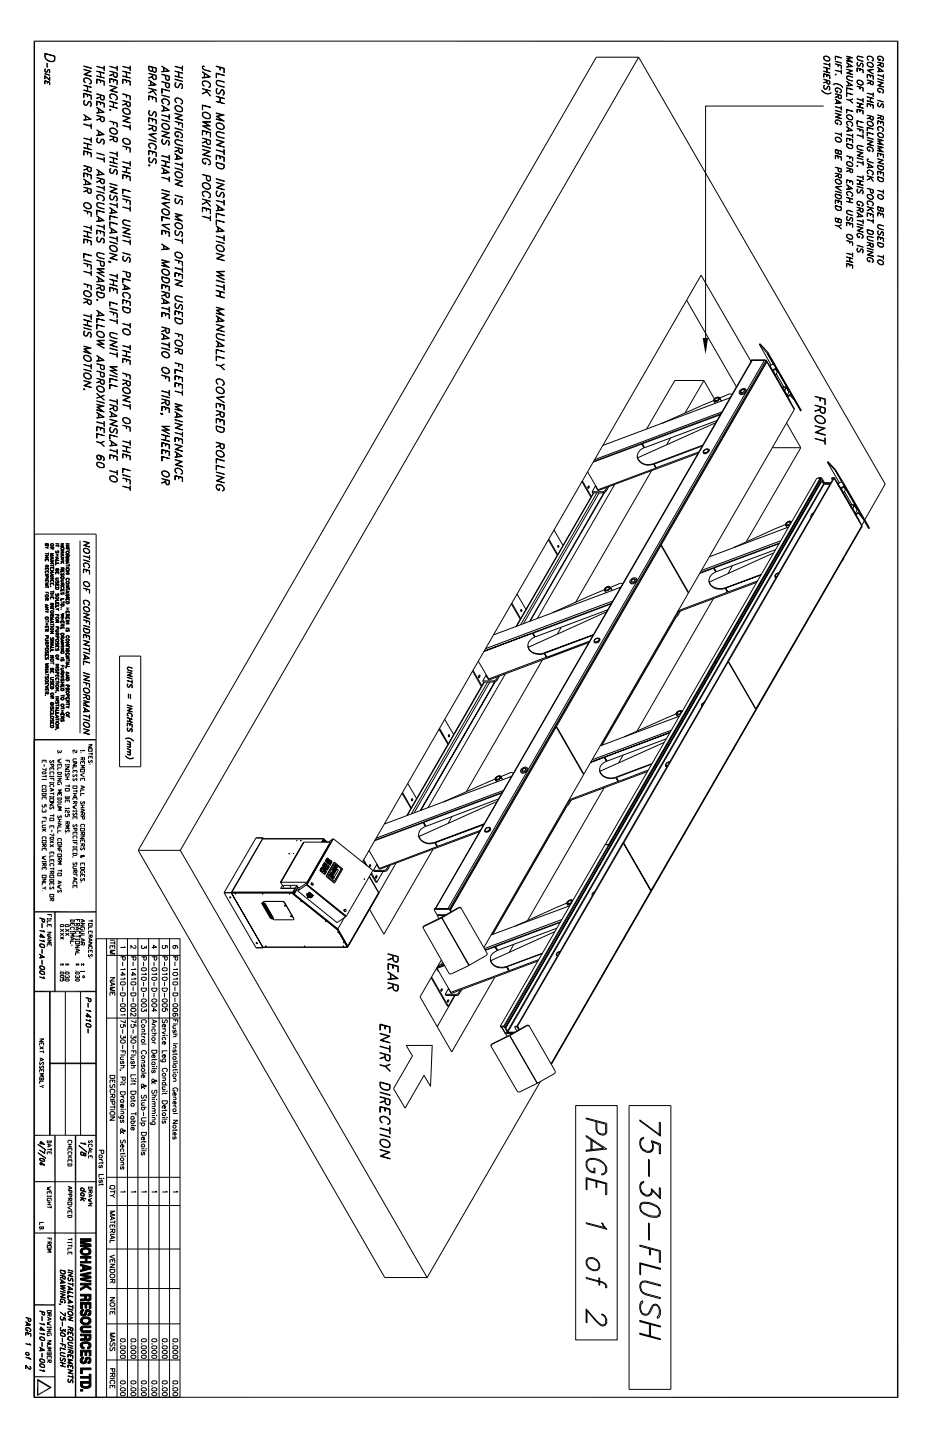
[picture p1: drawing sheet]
<svg xmlns="http://www.w3.org/2000/svg" width="279mm" height="432mm" viewBox="0 0 279 432" stroke-linecap="round" stroke-linejoin="round" font-family="sans-serif">
<g fill="none" stroke="#000" stroke-width=".3">
<path d="M13.4 16l3.1 .8v1a.88 .88 0 0 1-1.1 .7 2 2 0 0 1-2-2.5zM13.6 16.1l2.8 .8v.9a.78 .78 0 0 1-1 .6l-.8-.2a1.16 1.16 0 0 1-1-1.1zM14.1 18.9l.1 1.3zM25.1 19.8l2.3 .6v.1zM31.2 19.8l.1 1.4zM35.1 19.8l.1 1.4zM39 19.8l.1 1.4zM48.5 19.8l2.3 1.5-2.3 .3 2-.4zM54.6 19.8l.1 1.4zM60.7 19.9l.5-.1-.5 .3 .5 .8 1.9 .6-2.4-.9zM64.8 19.8l2.5 .7v1.4l-.2-.1v-1.3l-2.3-.6zM191.5 17.2l-137.5 237.8"/>
<path d="M191.5 17.2h-12.7l-137.4 237.8M191.5 17.2l73.9 128-6.2 10.7M247 17a1.1 1.1 0 0 1 1.3 0 1.1 1.1 0 0 1 .4 1.2 1.1 1.1 0 0 1-1.3 0 1.1 1.1 0 0 1-.4-1.2zM247.1 17a1.04 1.04 0 0 1 1.2 .1 1.04 1.04 0 0 1 .3 1.1 1.04 1.04 0 0 1-1.2-.1 1.04 1.04 0 0 1-.3-1.1zM248.7 19.4l-1.8-.4 1.8 .5M248.7 18.9l.1 1.2zM250.4 16.8l1.9 .6-1.8-.5v1zM250.4 18.3l1.9 .6zM250.4 19.1l1.9 .5v1l-.1-.9zM251.3 19.4v.5l-.1-.5M253.8 16.8l1.8 .5-1.5 .3 1.5 1.1-1.8-.4 1.4 .2-1.4-1 1.4-.3zM253.8 18.8l1.8 1.1-1.8 .2 1.6-.2z"/>
<path d="M254.3 19v1.1M254.4 19.2v.8M257 18.8l.2-.2a.62 .62 0 0 0-.2 .7 .62 .62 0 0 0 .7 .4l.4-.8h.4l.3 .5-.1 .6-.2 .2 .2-.4-.2-.8h-.4a.87 .87 0 0 1-.9 .9l-.3-.5zM257.2 16.8l1.6 .4-1.6-.3-.2 .3 .2 .6 1.6 .6-1.6-.5-.3-.5zM260 18.8a1.1 1.1 0 0 1 1.3 .1 1.1 1.1 0 0 1 .4 1.1l-.6 .2-.7-.3-.4-.5zM260 17a1.1 1.1 0 0 1 1.3 0 1.1 1.1 0 0 1 .4 1.2l-.3 .1a.71 .71 0 0 0 .4-.7 .71 .71 0 0 0-.7-.6h-1l-.1 .5 .4 .6a.81 .81 0 0 1-.4-1.1zM260.1 18.8a1.02 1.02 0 0 1 1.2 .1 1.02 1.02 0 0 1 .4 1l-.6 .2-.7-.2-.4-.6zM263.2 17a1.07 1.07 0 0 1 1.2 0 1.07 1.07 0 0 1 .4 1.2l-.4 .1a.87 .87 0 0 0 .1-1.3 .87 .87 0 0 0-1.3 .2 .74 .74 0 0 0 .6 .9v-.4l.1 .5a.83 .83 0 0 1-.8-1zM263.9 18.8l.1 1 .3 .2h.5l.1-1-1.8-.4 1.7 .5-.1 .8a.47 .47 0 0 1-.7-.4v-.6M263.9 19.4l-.8 .3 .8-.3M13.4 22.1l1.5 .5zM13.4 22.7l1.5 1.4v-1l-.1 .9"/>
<path d="M13.4 24.2l1.5 .4v.9l-.1-.8-1.3-.4-.1 .8zM13.5 20.7l.2-.1-.2 .6 .3 .4 .6-.7h.4v.9v-.7l-.2-.2-.4 .7h-.5l-.3-.4zM13.5 22.7l-.1 1v-1l1.5 1.3M14.2 24.4v.5l.1-.4M25.1 25.5l2.3 .7zM25.1 27l2.3 .7zM25.1 20.8l2.3 .6-2 .9 2 .6-2.3-.6 1.9-.9zM25.1 27.9l2.3 .7v1.3l-.1-1.2-2.1-.6-.1 1.2zM25.1 34.3l2.3 1.5-2.3 .2 1.9-.3zM25.2 23.6a1.39 1.39 0 0 1 1.5 0 1.39 1.39 0 0 1 .6 1.4l-.5 .2 .5-.4a1.3 1.3 0 0 0-.7-1.2 1.3 1.3 0 0 0-1.4 .2l.1 .6 .3 .5-.5-.7zM25.2 30.2l.2-.2a.8 .8 0 0 0-.2 .9 .8 .8 0 0 0 .7 .6l.7-1.1 .7 .3a.93 .93 0 0 1-.3 1.3l.3-.5-.3-1h-.4l-.4 .9-.5 .2a.92 .92 0 0 1-.5-1.4zM25.6 34.7v1.3"/>
<path d="M25.7 34.9v1.1M26.2 28.3v.7l.1-.7M26.2 25.9v1.3M26.3 26v1.2M27.3 37.7l-2.2-.6v.2l2.2 .6M27.3 37.1l.1 1.5zM29 21.3l2.3 .7zM29 22.7l2.3 .7zM29 23.7l2.3 .7v1.2l-.1-1.2-2.1-.6-.1 1.2zM29 30.3l2.3 .7v1.2l-.1-1.2-2.1-.6-.1 1.2zM29 32.1l2.3 1.6-2.3 .2 1.9-.3zM29 38.9l2.3 1.5-2.3 .3v-.2l1.9-.2z"/>
<path d="M29.5 32.6v1.2M29.5 39.3v1.3M29.7 32.6v1.2M29.7 39.4v1.1M30.1 24.1v.7l.1-.6M30.1 28.5v.8a.76 .76 0 0 0 1.1 .6l.1-1.1-2.3-.7v.1l2.2 .6-.2 1.1a.59 .59 0 0 1-.8-.6v-.7M30.1 29.1l-1.1 .4 1.1-.3M30.1 30.7v.7l.1-.6M30.1 35v.8a.62 .62 0 0 0 .4 .7 .62 .62 0 0 0 .8-.4v-.9l-2.3-.6 2.2 .7-.2 1.1-.7-.2-.1-1.2M30.1 35.5l-1.1 .5 1.1-.3M30.1 21.7v1.3M30.2 21.7v1.4"/>
<path d="M31.2 20.5l-2.2-.6 2.2 .6M32.9 30.3l2.3 .7-2.3-.6zM32.9 31.7l2.3 .8-2.3-.6zM32.9 32.8l.3 .3-.1 .1zM32.9 23.5l2.3 .6v1.4l-.1-1.3-2.1-.6v1.3zM32.9 25.6l2.3 .6-2 .9 2 .6-2.3-.6 1.9-.9zM32.9 36.3l2.3 .6v1.3l-.1-1.2zM33.1 32.9h.1M33 38.6a1.39 1.39 0 0 1 1.5 0 1.39 1.39 0 0 1 .6 1.4 1.39 1.39 0 0 1-1.6 0 1.39 1.39 0 0 1-.5-1.4zM33 28.3a1.4 1.4 0 0 1 1.5 .1 1.4 1.4 0 0 1 .6 1.4l-.4 .2 .3-.2a1.22 1.22 0 0 0-.6-1.4 1.22 1.22 0 0 0-1.4 .2l.1 .7 .3 .4a1.02 1.02 0 0 1-.4-1.4zM33.1 38.7a1.42 1.42 0 0 1 2 .8l-.1 .5a1.28 1.28 0 0 1-1.4 0 1.28 1.28 0 0 1-.5-1.3zM34 21.7v.8a.62 .62 0 0 0 .4 .7 .62 .62 0 0 0 .8-.4v-.9l-2.3-.6 2.2 .7-.1 1.1a.74 .74 0 0 1-.9-.6v-.8"/>
<path d="M34 22.2l-1.1 .4v.1l1.1-.4M34 23.9l.1 .7v-.7M34 36.6l.1 .8v-.7M34 30.7v1.4M34.1 30.8v1.3M35.1 20.5l-2.2-.6 2.2 .6M36.8 21.3l2.3 .7zM36.8 22.7l2.3 .7zM36.8 23.7l2.3 .7v1.2l-.1-1.2-2.1-.6-.1 1.2zM36.8 28.1l2.3 .7v1.2l-.1-1.2-2.2-.6zM36.8 34.7l2.3 .7-2 .8 2 .7-2.3-.6 1.9-.9-1.9-.5zM36.9 32.6a1.36 1.36 0 0 1 1.5 0 1.36 1.36 0 0 1 .6 1.5 1.36 1.36 0 0 1-1.6 0 1.36 1.36 0 0 1-.5-1.5z"/>
<path d="M37 32.6a1.53 1.53 0 0 1 2 1l-.1 .5a1.26 1.26 0 0 1-1.4-.1 1.26 1.26 0 0 1-.5-1.4zM37.9 24.1v.7l.1-.6M37.9 28.5v.7l.1-.6M37.9 30.5l.1 1.1 .3 .4h.6l.2-1.3-2.3-.6 2.2 .7-.1 1.1a.74 .74 0 0 1-.9-.6v-.8M37.9 31l-1.1 .4v.1l1.1-.4M37.9 21.7v1.3M38 21.7v1.4M39 20.5l-2.2-.6 2.2 .6M39 38.2l-2.2-.6 2.2 .6M39 37.5l.1 1.5zM44.6 23.9l2.3 1.6-2.3 .2 2-.3zM44.6 26.4l2.3 .6v.1z"/>
<path d="M44.6 28.7l2.3 .6v1.3l-.1-1.2-2.1-.6-.1 1.2zM44.6 35.3l2.3 .7v1.2l-.1-1.2-2.1-.6-.1 1.2zM44.7 33.2l.2-.1-.2 .9 .2 .5 .3 .1 .4-.2 .5-.9a.89 .89 0 0 1 .8 .5 .89 .89 0 0 1-.1 .9l-.2 .2 .2-.5-.2-.9h-.5l-.4 .8a.66 .66 0 0 1-.8 .1 .66 .66 0 0 1-.3-.6zM45.2 24.4v1.2M45.2 24.4v1.1M45.5 26.7l1.4 1.9-1.3-1.8M45.7 21l.4 .6h.6l.2-1.2-2.3-.6 .1 1.3 .9 .3 .2-.4M45.7 20.2l-.1 1.1a.74 .74 0 0 1-.9-.6v-.8l2.1 .6-.1 1.1-.8-.2-.1-1.2M45.7 22.4l.1 1.1 .3 .3h.6l.2-1.2-2.3-.6 2.2 .7-.1 1.1-.8-.2-.1-1.2M45.7 22.9l-1.1 .5 1.1-.3M45.7 29.1v.7l.1-.6M45.7 35.7v.7l.1-.7"/>
<path d="M45.7 37.8l.1 1.1 .3 .4h.6l.2-1.3-2.3-.6 2.2 .7-.1 1.1-.8-.2-.1-1.2M45.7 38.3l-1.1 .5 1.1-.3M45.9 27.1l-1.3 .8 1.3-.6M48.5 26.6l2.3 .7-2.2-.6v1.3l-.1-.1zM48.5 28.5l2.3 .7zM48.5 31.5l2.3 1.6-2.3 .2 2-.3zM48.5 35.9l2.3 .6zM48.5 39.3l2.3 .5-2 1 2 .5v.2l-2.3-.7 2-.9zM48.7 37.2a1.24 1.24 0 0 1 1.4 .1 1.24 1.24 0 0 1 .5 1.3 1.47 1.47 0 0 1-1.9-.4zM48.8 37.1h1.1a1.03 1.03 0 0 1 .6 1.7 1.6 1.6 0 0 1-2-1.4zM48.8 29.7l1.1 .1a1.08 1.08 0 0 1 .8 1.5l-.5 .2 .4-.3a1.19 1.19 0 0 0-.5-1.3 1.19 1.19 0 0 0-1.5 .1v.5l.5 .6-.6-.7v-.4zM49.1 20.1v1.4"/>
<path d="M49.1 32v1.2M49.1 20.3v1.1M49.1 32.1v1.1M49.6 22.6v.9a.75 .75 0 0 0 1.2 .3v-1l-2.3-.6 2.2 .7-.1 1.1a.64 .64 0 0 1-.9-.5v-.8M49.6 24.8v.9a.75 .75 0 0 0 1.2 .3v-1l-2.3-.6 2.2 .7-.1 1.1a.64 .64 0 0 1-.9-.5v-.8M50.7 35l-2.2-.6 2.2 .7M50.7 34.3h.1v1.5h-.1zM52.4 21.3l2.3 .7zM52.4 22.7l2.3 .7zM52.4 23.7l2.3 .7-2.3-.6zM52.4 33.9l2.3 .7-1.9 .8 1.9 .6v.1l-2.3-.7 2-.8-2-.5zM52.4 36.4l2.3 .6v1.3l-.1-1.2z"/>
<path d="M52.4 38.3l2.3 .8-2.3-.6zM52.5 31.9a1.36 1.36 0 0 1 1.6 0 1.36 1.36 0 0 1 .5 1.4 1.36 1.36 0 0 1-1.5 0 1.36 1.36 0 0 1-.6-1.4zM52.5 24.9l.3-.2-.3 .9 .3 .5 .3 .1 1.1-1.2a.98 .98 0 0 1 .2 1.6l.2-.5-.2-.9h-.4l-.5 .9a.66 .66 0 0 1-.7 .1 .66 .66 0 0 1-.4-.6zM52.5 29.6a1.39 1.39 0 0 1 1.6 0 1.39 1.39 0 0 1 .5 1.4l-.4 .2 .4-.2a1.22 1.22 0 0 0-.6-1.4 1.22 1.22 0 0 0-1.5 .2v.4l.4 .7-.5-.7zM52.5 39.7a1.39 1.39 0 0 1 1.6 0 1.39 1.39 0 0 1 .5 1.4l-.4 .3v-.2a.81 .81 0 0 0 .4-.9 .81 .81 0 0 0-.7-.6l-.6-.1a.72 .72 0 0 0-.8 .7 .72 .72 0 0 0 .8 .7v-.5l.2 .6-.6-.1a1.02 1.02 0 0 1-.4-1.3zM52.7 31.9l.2-.1a1.42 1.42 0 0 1 1.7 .9v.6a1.26 1.26 0 0 1-1.5-.1 1.26 1.26 0 0 1-.4-1.3zM53.5 36.8l.1 .7v-.7M53.5 21.7v1.3M53.6 21.7v1.4M54.6 20.5l-2.2-.6 2.2 .6M60.7 31.5l2.4 .7-2.4-.6v1.3zM60.7 21.5l2.4 1.6-2.4 .3v-.1l2.1-.3z"/>
<path d="M60.7 26.6l2.4 .7zM60.7 36.5h2.4v.1h-2.1l2.1 1.2h-2.1l2.1 1.3-2.4-1.4 2.1-.1zM60.7 39.1l2.4 .7v1.4l-.1-1.4-2.3-.5v1.2zM60.7 33.8a1.54 1.54 0 0 1 1.7 .1 1.54 1.54 0 0 1 .6 1.5 1.54 1.54 0 0 1-1.6 0 1.54 1.54 0 0 1-.7-1.6zM60.7 24.4a1.54 1.54 0 0 1 1.7 .1 1.54 1.54 0 0 1 .6 1.5l-.5 .2 .5-.4a1.42 1.42 0 0 0-2.3-1.1v.5l.5 .7a.99 .99 0 0 1-.5-1.5zM60.9 33.9a1.3 1.3 0 0 1 1.5 .1 1.3 1.3 0 0 1 .5 1.4 1.3 1.3 0 0 1-1.5-.1 1.3 1.3 0 0 1-.5-1.4zM61.2 21.9v1.4M61.3 22.1v1.2M61.6 26.9l1.5 1.9-1.4-1.8M61.8 39.5v.8l.1-.7M62.1 27.4l-1.4 .8 1.4-.7M64.8 21.9l2.5 .8-2.4-.6-.1 1.2z"/>
<path d="M64.8 28.8l2.5 .8zM64.8 30.4l2.5 .7zM64.8 33.8l2.5 .7-2.2 .4 2.2 1.5-2.5-.6v-.2l1.9 .5-1.9-1.2 1.9-.4-1.9-.5zM64.9 37.1a1.57 1.57 0 0 1 2.4 1.3 1.44 1.44 0 0 1-1.7 .2 1.44 1.44 0 0 1-.7-1.5zM64.9 24.3l.6-.2 1.8 .4v.2l-1.8-.5-.5 .2-.1 .2a.78 .78 0 0 0 .6 1l1.8 .4v.2l-1.8-.5a1.03 1.03 0 0 1-.6-1.4zM64.9 26.6l.2-.1-.2 .5 .1 .8 .5 .3 .3-.2 .6-1a.91 .91 0 0 1 .9 .7 .91 .91 0 0 1-.5 1l.3-.5-.3-1h-.4l-.5 .9a.66 .66 0 0 1-1-.2zM64.9 39.7l.6-.3 1.8 .5-2.2-.3-.2 .4a.74 .74 0 0 0 .6 .9l1.8 .6-1.8-.4a1.03 1.03 0 0 1-.6-1.4zM65 37.1a1.33 1.33 0 0 1 1.5 .1 1.33 1.33 0 0 1 .5 1.4 1.33 1.33 0 0 1-1.5 0 1.33 1.33 0 0 1-.5-1.5zM65.9 20.2v.8h.2v-.7M65.9 29.3v1.4M66.1 29.3v1.4M246.3 27.1a1.93 1.93 0 0 0 2.8 .6 1.78 1.78 0 0 1-2.8-.6z"/>
<path d="M246.9 20.1l1.9 .6zM246.9 21.3l1.9 .6zM246.9 22.1l1.9 .5v1.1l-.1-1-1.7-.5-.1 1zM246.9 31.8h-35.4v73.2M247 25.6l.2-.1a.65 .65 0 0 0-.2 .8 .65 .65 0 0 0 .8 .3l.3-.7 .3-.1 .3 .2v1l-.2 .1 .2-.8-.3-.4-.9 .9a.77 .77 0 0 1-.5-1.2zM247.9 22.4v.6v-.6M247.9 24.1l.1 1 .6 .2 .2-1-1.9-.5 1.8 .6-.1 .8-.6-.2-.1-.9M247.9 24.5l-1 .4 1-.3M247.9 20.5v1.1M249.8 25.4a2.06 2.06 0 0 1 2.8 .8 2.14 2.14 0 0 0-2.8-.7zM250.4 22.2l.2 .2-.1 .1zM250.4 26.6a1.11 1.11 0 0 1 1.2 0 1.11 1.11 0 0 1 .6 1.1l-.5 .1 .3-.1a.9 .9 0 0 0-.1-1 .9 .9 0 0 0-1.1-.2l-.2 .1-.1 .5 .6 .5 .1-.4v.5l-.6-.2z"/>
<path d="M250.4 29.7l1.9 1.2-1.9 .1 1.6-.2zM250.4 33.1l1.9 .6zM250.4 33.9l1.9 .5-1.7 .7 1.7 .5-1.9-.5 1.6-.7zM250.6 22.3h.1M250.5 36.1a1.1 1.1 0 0 1 1.2 0 1.1 1.1 0 0 1 .5 1.2l-.5 .2 .5-.4a1.04 1.04 0 0 0-.6-1 1.04 1.04 0 0 0-1.1 .2l.1 .7 .5 .1 .1-.3v.5l-.7-.5zM250.8 29.9v1.1M250.9 30.1v.9M251.2 28.4l.1 .9 .8 .3 .2-1-1.9-.5 1.8 .6-.1 .8-.7-.2-.1-.9M251.2 28.8l-.8 .5 .8-.4M252.2 21.5l-1.8-.4 1.8 .5M252.2 21l.1 1.2zM252.2 32.4l-1.8-.4 1.8 .5"/>
<path d="M252.2 31.9l.1 1.2zM252.2 39.8l.1 1.1zM253.8 26.3l1.8 .6-1.7-.4-.1 .9zM253.8 27.8l1.8 .6-1.7-.5v1zM253.8 32.8l1.8 .6-1.7-.4-.1 .9zM253.8 20.7l1.8 .5-1.5 .7 1.5 .5-1.8-.5 1.6-.7zM253.8 24.4l1.8 1.2-1.8 .2 1.6-.3zM253.8 37.9l1.8 1.3-1.8 .1 1.6-.2zM253.9 34.6a1.1 1.1 0 0 1 1.2 0 1.1 1.1 0 0 1 .5 1.2 1.14 1.14 0 0 1-1.3-.1 1.14 1.14 0 0 1-.4-1.1zM253.9 22.9l.5-.2 1.2 .4-1.2-.3-.5 .1v.3v.5l1.7 .7-1.5-.6-.3-.5zM253.9 36.5a1.1 1.1 0 0 1 1.2 .1 1.1 1.1 0 0 1 .5 1.1l-.4 .2a.86 .86 0 0 0 .2-1.2 .86 .86 0 0 0-1.1-.2l-.4 .2v.6l.4 .3-.5-.5zM253.9 34.7a.99 .99 0 0 1 1.2 0 .99 .99 0 0 1 .4 1.1 1.07 1.07 0 0 1-1.6-1.1z"/>
<path d="M254.3 24.7v1M254.3 38.2v1.1M254.4 24.8v.9M254.4 38.3v1M254.8 30l.8 1-.8-.9-1-.3 1 .2 .8-.4-.8 .5M256.9 30.8l1.9 .6zM256.9 31.9l1.9 .6zM256.9 36.2l1.9 .6-1.8-.5-.1 1zM256.9 20.4l1.9 .5v1l-.1-.9-1.7-.5v1zM256.9 25.8l1.9 .5v1.1l-.1-1zM256.9 32.7l1.9 .5v1.1l-.1-1.1-1.7-.4-.1 1zM256.9 37.7l1.9 .6z"/>
<path d="M256.9 38.5l1.9 .5v1l-.1-.9zM257.1 24.2a1.07 1.07 0 0 1 1.5 1.1 1.04 1.04 0 0 1-1.1-.1 1.04 1.04 0 0 1-.4-1zM257.2 24a1.15 1.15 0 0 1 1.5 1.4 1.04 1.04 0 0 1-1.3-.1 1.04 1.04 0 0 1-.2-1.3zM257.8 20.7v.5v-.5M257.8 26.1v.6v-.5M257.8 33v.6v-.5M257.8 38.8v.5v-.5M257.8 31v1.1M257.8 31.1v1M258.7 30.1l-1.8-.5 1.8 .6M258.7 29.5l.1 1.2zM260 29l1.8 .6z"/>
<path d="M260 30.2l1.8 .6zM260 38.2l1.8 .5-1.8-.4v1zM260 39.7l1.8 .6-1.8-.5v1zM260 21.1l1.8-.3-1.6 .3 1.6 1.1zM260 22.2l1.8 .5v1.1l-.1-1-1.7-.4v.9zM260 31l1.8 .5v1.1l-.1-1.1-1.7-.4v1zM260 36.5a1.1 1.1 0 0 1 1.3 .1 1.1 1.1 0 0 1 .4 1.1l-.6 .2-.7-.3-.4-.5zM260.1 36.5a1.02 1.02 0 0 1 1.2 .1 1.02 1.02 0 0 1 .4 1l-.6 .2-.7-.2-.4-.6zM260.9 24.3l.1 .9 .7 .3 .1-1.1-1.8-.5 1.7 .6v.9l-.6-.2-.1-.9M260.9 24.7l-.9 .4 .9-.3M260.9 31.3l.1 .6v-.6M260.9 34.9l.2 1 .6 .1 .1-1-1.8-.5 1.7 .5v1l-.6-.2-.1-.9"/>
<path d="M260.9 35.3l-.9 .3 .9-.2M260.9 29.3v1.1M261 22.6v.6l-.1-.6M261 29.3v1.1M261.7 28.3l-1.7-.4 1.7 .5M261.7 27.8l.1 1.2zM263.1 20.1l1.8 1.3-1.8 .2 1.5-.3zM263.1 23.6l1.8 .6zM263.1 24.4l1.8 .5-1.6 .7 1.6 .5-1.8-.5 1.5-.7zM263.1 26.7a.98 .98 0 0 1 1.3 0 .98 .98 0 0 1 .2 1.2h-.2l.2-.1a.89 .89 0 0 0-.3-1.1 .89 .89 0 0 0-1.1 .1l.3 .8 .3 .1 .1-.4v.4a.83 .83 0 0 1-.8-1zM263.1 30l1.8 .6zM263.1 36.2l1.8 .4v1.1l-.1-1-1.6-.4-.1 .9z"/>
<path d="M263.2 30.9l.1-.1a.62 .62 0 0 0-.1 .7 .62 .62 0 0 0 .7 .4l.4-.8a.71 .71 0 0 1 .6 .5 .71 .71 0 0 1-.3 .8l.2-.4-.2-.8h-.3l-.3 .6-.4 .3a.73 .73 0 0 1-.4-1.2zM263.2 38.2a1.11 1.11 0 0 1 1.1-.1 1.11 1.11 0 0 1 .6 1.1l-.5 .2 .2-.1a.89 .89 0 0 0-.3-1.1 .89 .89 0 0 0-1.1 .1l.3 .9-.4-.5zM263.5 20.5v1M263.6 20.5v1M263.9 34.8l.2 1 .6 .2 .2-1.1-1.8-.5 1.7 .5-.1 .9-.6-.1-.1-.9M263.9 35.2l-.8 .3 .8-.2M263.9 36.5v.6l.1-.6M264.8 22.9l-1.7-.5 1.7 .6M264.8 22.4l.1 1.1zM25.1 42.8l2.3 .7zM25.1 44.2l2.3 .7zM25.1 45.2l2.3 .7v1.2l-.1-1.2-2.1-.6-.1 1.2z"/>
<path d="M25.1 51.8l2.3 .7v1.2l-.1-1.2-2.1-.5-.1 1.1zM25.1 53.6l2.3 1.6-2.3 .2 1.9-.3zM25.6 54.1v1.2M25.7 54.2v1.1M26.2 45.6v.7l.1-.7M26.2 50v.8a.62 .62 0 0 0 .4 .7 .62 .62 0 0 0 .8-.4v-.8l-2.3-.7v.2l2.2 .5-.2 1.1a.59 .59 0 0 1-.8-.5v-.9M26.2 50.6l-1.1 .4 1.1-.3M26.2 56.5v.8a.62 .62 0 0 0 .4 .7 .62 .62 0 0 0 .8-.4v-.9l-2.3-.6 2.2 .7-.2 1.1-.7-.3-.1-1.1M26.2 57l-1.1 .5 1.1-.3M26.2 43.2v1.3M26.3 52.2v.7l-.1-.7M26.3 43.2v1.3"/>
<path d="M27.3 42l-2.2-.6 2.2 .6M27.3 41.3l.1 1.4zM29 45.9l2.3 .6zM29 50.8l2.3 1.5-2.3 .2 1.9-.3zM29 57.3l2.3 .7zM29.1 41.5l.2-.2-.2 .5 .1 .8 .5 .2 .8-1.1a.89 .89 0 0 1 .8 .7 .89 .89 0 0 1-.4 .9 1.08 1.08 0 0 0 0-1.4h-.4l-.4 .8a.66 .66 0 0 1-.7 .1 .66 .66 0 0 1-.4-.6zM29.1 58.6a1.39 1.39 0 0 1 1.5 .1 1.39 1.39 0 0 1 .6 1.4l-.4 .2 .1-.2a.84 .84 0 0 0 .2-.9 .84 .84 0 0 0-.7-.6l-.6-.1-.6 .1-.1 .7 .4 .6-.5-.7zM29.5 51.1v1.4M29.7 51.3v1.1M30.1 53.6l.1 1.1 .7 .5 .3-.2 .1-1.2-2.3-.6 2.2 .7-.2 1.1-.7-.3-.1-1.1M30.1 54.2l-1.1 .3v.2l1.1-.5M31.2 47.8l-2.2-.5 2.2 .7"/>
<path d="M31.2 47.2l.1 1.5zM31.2 56.4l-2.2-.6 2.2 .7M31.2 55.8l.1 1.4zM32.9 47l2.3 .6v.2zM32.9 48.5l2.3 .7zM32.9 49.5l2.3 .7zM32.9 55l2.3 .7zM32.9 55.9l2.3 .7-2 .9 2 .5v.1l-2.3-.6 1.9-.9zM33 50.6l.2-.2-.2 .5 .1 .8 .5 .3 1.1-1.2a.98 .98 0 0 1 .1 1.6l.3-.4-.3-1.1h-.4l-.4 1a.66 .66 0 0 1-.7 .1 .66 .66 0 0 1-.4-.6zM33 58.5l.2-.1-.2 .4 .1 .9 .5 .1 .3-.1 .3-.6 .5-.4a.97 .97 0 0 1 .1 1.6l.3-.5a.76 .76 0 0 0-.4-1l-1.1 1.2a1 1 0 0 1-.6-1.5zM34 41v.8a.76 .76 0 0 0 1.1 .7l.1-1.2-2.3-.6 2.2 .7-.1 1a.64 .64 0 0 1-.9-.5v-.8M34 41.6l-1.1 .4 1.1-.3"/>
<path d="M34 47.5v1.2M34.1 47.5v1.3M35.1 46.2l-2.2-.6 2.2 .7M35.1 45.5l.1 1.5zM36.8 49.9l2.3 .7zM36.8 51.4l2.3 .6zM36.8 56.7l2.3 .8-2.2-.6-.1 1.1zM36.8 43.7l2.3 .6v1.4l-.1-1.3zM36.8 52.3l2.3 .7v1.2l-.1-1.1-2.1-.6-.1 1.1zM36.8 58.6l2.3 .7-2.3-.6zM36.8 59.6l2.3 .6v1.3l-.1-1.2zM36.9 41.7a1.39 1.39 0 0 1 1.5 0 1.39 1.39 0 0 1 .6 1.4 1.4 1.4 0 0 1-1.5 0 1.4 1.4 0 0 1-.6-1.4z"/>
<path d="M37 41.7a1.24 1.24 0 0 1 1.4 .1 1.24 1.24 0 0 1 .5 1.3 1.21 1.21 0 0 1-1.4 0 1.21 1.21 0 0 1-.5-1.4zM37.9 44.2v.6l.1-.6M37.9 52.7v.7l.1-.7M37.9 60v.7l.1-.7M37.9 50.3v1.3M38 50.3v1.3M39 49.1l-2.2-.6 2.2 .7M39 48.4l.1 1.4zM44.6 49.5l.2-.1 .1 .3-.2 .1zM44.6 40.3l2.3-.3-2 .4 2 1.4zM44.6 41.8l2.3 .6v.2zM44.6 45.1l2.3 .6v1.3l-.1-1.2-2.1-.5-.1 1.2z"/>
<path d="M44.7 49.5l.1 .2zM44.7 43.1a1.29 1.29 0 0 1 1.6 .1 1.29 1.29 0 0 1 .3 1.6l-.3-.1 .4-.1 .1-.7a1.48 1.48 0 0 0-2-.8l-.1 .7 .5 .7a1.02 1.02 0 0 1-.5-1.4zM44.7 47.3l.2-.2a1.08 1.08 0 0 0 0 1.5l.6 .1 .5-1 .3-.1a1.03 1.03 0 0 1 .3 1.6l.2-.5a.76 .76 0 0 0-.5-1.1l-1.1 1.2a1 1 0 0 1-.5-1.5zM45.7 45.5v.7l.1-.7M48.5 48.1l2.3 .6v.1zM48.5 49.5l2.3 .6v.2zM48.5 50.3l2.3 1.5-2.3 .2 2-.3zM48.5 56.9l2.3 .6v.1zM48.5 57.9l2.3 .6-2 .9 2 .6-2.3-.6 2-.9zM48.6 41.8l.2-.2-.2 .5 .2 1h.6l.5-.9a.78 .78 0 0 1 1 .5 .78 .78 0 0 1-.4 1l.2-.6a.76 .76 0 0 0-.5-1l-1.1 1.2-.3-.1-.3-.6zM49.1 50.6v1.4M49.1 50.8v1.1"/>
<path d="M49.6 48.5v1.3M49.7 48.5v1.3M50.7 47.2l-2.2-.6v.2l2.2 .5M50.7 46.5l.1 .1v1.5l-.1-.1zM50.7 53.7l-2.2-.6 2.2 .7M50.7 53.1h.1v1.4h-.1zM52.4 46l2.3 1.6-2.3 .2 2-.3zM52.4 50.3l2.3 .6v.2zM52.4 53.7l2.3 .7-1.9 .9 1.9 .5v.1l-2.3-.6 2-.9-2-.5zM52.4 58.5l2.3 .6v.1zM52.5 51.7a1.39 1.39 0 0 1 1.6 0 1.39 1.39 0 0 1 .5 1.4 1.36 1.36 0 0 1-1.5 .1 1.36 1.36 0 0 1-.6-1.5zM52.5 42l.6-.2 1.6 .5-1.9-.3-.3 .3 .3 .8 1.9 .6v.1l-1.6-.4a.97 .97 0 0 1-.6-1.4z"/>
<path d="M52.5 59.6l.3-.1a.94 .94 0 0 0 0 1.3h.7l.4-.8 .3-.2a.97 .97 0 0 1 .2 1.6l.2-.5a.76 .76 0 0 0-.4-1l-1.1 1.2a1 1 0 0 1-.6-1.5zM52.7 51.7a1.26 1.26 0 0 1 1.4 .1 1.26 1.26 0 0 1 .5 1.3 1.26 1.26 0 0 1-1.5 0 1.26 1.26 0 0 1-.4-1.4zM52.9 46.5v1.2M53.1 46.5v1.1M53.5 44.5l.1 1.1 .4 .3h.6l.1-1.2-2.3-.6 2.2 .7v1.1a.74 .74 0 0 1-1-.6v-.8M53.5 45l-1.1 .3v.2l1.1-.4M54.6 49.5l-2.2-.6 2.2 .7M54.6 48.8l.1 1.5zM60.7 43.7l2.4 .6v.2l-2.4-.7zM60.7 44.8l2.4 .6-2.1 1 2.1 .6-2.4-.6 2.1-1zM60.7 59.7l2.4 .7zM60.7 55a1.48 1.48 0 0 1 1.7 0 1.48 1.48 0 0 1 .6 1.5 1.51 1.51 0 0 1-1.6 0 1.51 1.51 0 0 1-.7-1.5z"/>
<path d="M60.7 47.7a1.48 1.48 0 0 1 1.7 0 1.48 1.48 0 0 1 .6 1.5l-.5 .3 .3-.2a1.26 1.26 0 0 0-.3-1.5 1.26 1.26 0 0 0-1.6-.1 .89 .89 0 0 0 .7 1.4l.1-.4v.5a1.06 1.06 0 0 1-1-1.5zM60.7 57.5a1.54 1.54 0 0 1 1.7 .1 1.54 1.54 0 0 1 .6 1.6l-.5 .1 .5-.4a1.42 1.42 0 0 0-2.3-1.1v.5l.5 .7a1.08 1.08 0 0 1-.5-1.5zM60.9 55a1.53 1.53 0 0 1 2.1 1.2 1.24 1.24 0 0 1-1.5 .2 1.24 1.24 0 0 1-.6-1.4zM61.6 60l1.5 1.9-1.4-1.8M61.8 41.8l.1 1.2 .4 .3 .7-.1 .1-1.2-2.4-.6 2.3 .7-.1 1.1h-.6l-.2-.2-.2-1.2M61.8 42.4l-1.1 .3v.2l1.1-.4M61.8 52.7l.1 1.2 .4 .3h.7l.1-1.3-2.4-.6 2.3 .7-.1 1.2-.6-.1-.4-.5v-.9M64.8 41.9l2.5 .7-2.2 .9 2.2 .7-2.5-.7 2-.9zM64.8 46.5l2.5 .6v1.4h-.2v-1.3l-2.2-.6v1.3zM64.8 48.7l2.5 .6v.9a1.49 1.49 0 0 1-1.9 .2 1.49 1.49 0 0 1-.6-1.7zM64.8 53.6l2.5 .6v.2l-2.5-.7zM64.8 54.7l2.5 .6-2.2 1 2.2 .6-2.5-.6 2-1z"/>
<path d="M64.9 48.8l2.2 .6-.1 1a1.43 1.43 0 0 1-1.6-.1 1.43 1.43 0 0 1-.5-1.5zM64.9 57.4l.2-.2-.2 1a.63 .63 0 0 0 .8 .6l.5-.8 .5-.4a.96 .96 0 0 1 .1 1.7l.3-1-.4-.6-1 1.2a.94 .94 0 0 1-.9-.5 .94 .94 0 0 1 .1-1zM66.1 46.9v.7l-.2-.7M67.1 45.5l-2.3-.6 2.3 .8M67.1 44.8h.2v1.6h-.2zM67.1 60h.2v1.5h-.2zM250.4 46.5l1.9 .5v1.1l-.1-1-1.7-.4-.1 .9zM250.4 56.1l1.9-.3-1.7 .3 1.7 1.2zM250.4 57.3l1.9 .6zM250.4 58.1l1.9 .5v.6a1.12 1.12 0 0 1-1.4 .2 1.12 1.12 0 0 1-.5-1.3zM250.4 59.9l1.9 .5v1.1l-.1-1-1.7-.4-.1 .9zM250.5 41.3a1.1 1.1 0 0 1 1.2 0 1.1 1.1 0 0 1 .5 1.2 1.1 1.1 0 0 1-1.3 0 1.1 1.1 0 0 1-.4-1.2z"/>
<path d="M250.5 53.9a1.1 1.1 0 0 1 1.2 0 1.1 1.1 0 0 1 .5 1.2 1.15 1.15 0 0 1-1.3-.1 1.15 1.15 0 0 1-.4-1.1zM250.5 58.2l1.7 .4v.6a.92 .92 0 0 1-1 .4 .92 .92 0 0 1-.7-.9zM250.6 41.4a1.02 1.02 0 0 1 1.1 0 1.02 1.02 0 0 1 .4 1.1 1.02 1.02 0 0 1-1.1-.1 1.02 1.02 0 0 1-.4-1zM250.6 53.9a1.07 1.07 0 0 1 1.5 1.1 1.04 1.04 0 0 1-1.1-.1 1.04 1.04 0 0 1-.4-1zM251.2 45.8l.4 .5h.6l.1-1-1.9-.5 .2 1.1 .6 .2 .1-.3M251.2 45.1v.9l-.6-.1-.1-1 1.7 .4-.1 .9-.7-.2-.1-.8M251.2 50.4l.2 1 .7 .2 .2-1-1.9-.5 1.8 .6-.1 .8-.7-.1-.1-1M251.2 52.2l.2 1 .7 .2 .2-1-1.9-.5 1.8 .5-.1 .8-.7-.1-.1-.9M251.2 52.6l-.8 .4 .8-.3M251.3 46.9v.6l-.1-.6M252.2 40.4l-1.8-.6 1.8 .6M253.8 48.7a1.08 1.08 0 0 1 1.2-.1 1.08 1.08 0 0 1 .6 1.2 1.21 1.21 0 0 1-1.8-1.1z"/>
<path d="M253.8 59.2l1.8 .5zM253.8 41.4l1.8 .5v1v-.9l-1.7-.5-.1 1zM253.8 43.1l1.8 .5v.6a1.1 1.1 0 0 1-1.3 .2 1.1 1.1 0 0 1-.5-1.3zM253.8 46.7l1.8 .5v1.1v-1zM253.8 53.9l1.8 .5v1v-1l-1.7-.4-.1 .9zM253.8 55.3l1.8 1.3-1.8 .2 1.6-.3zM253.8 57.7a1.08 1.08 0 0 1 1.2-.1 1.08 1.08 0 0 1 .6 1.1l-.4 .2 .2-.1a.93 .93 0 0 0-.3-1.1 .93 .93 0 0 0-1.2 .1v.3l.4 .5-.4-.3zM253.9 43.1l1.7 .5v.6a1.02 1.02 0 0 1-1.3 .1 1.02 1.02 0 0 1-.4-1.2zM253.9 48.7a1.02 1.02 0 0 1 1.2 0 1.02 1.02 0 0 1 .4 1.1 1.07 1.07 0 0 1-1.6-1.1zM254.3 55.7v1M254.4 55.8v.9M254.7 47v.6l.1-.5"/>
<path d="M254.7 50.6l.1 .9 .7 .3 .1-1-1.8-.5 1.8 .6-.1 .8-.6-.2-.1-.9M254.7 51l-.9 .4 .9-.3M254.7 54.2v.5l.1-.5M254.7 59.5v1M254.8 41.7v.5l-.1-.5M254.8 59.5v1.1M255.6 40.7l-1.8-.4 1.8 .5M255.6 40.2v1.2zM256.9 49.7l.3 .1-.2 .1zM256.9 53.9l1.9 .6zM256.9 55.1l1.9 .5zM256.9 45.3l1.9 .6-1.6 .7 1.6 .5-1.9-.5 1.6-.7z"/>
<path d="M256.9 47.3l1.9 .6zM256.9 55.8l1.9 .6zM257 49.7l.1 .1zM257.2 43.6l1.6 .3-1.6-.2-.2 .3 .4 .8 1.4 .4-1.6-.5-.3-.5zM257.2 56.6l-.2 .4 .2 .8h.4l.5-.9h.4l.3 .6-.3 .7 .1-1-.5-.2a.87 .87 0 0 1-.9 .9l-.3-.5zM257.8 54.2v1.1M258.7 40.9l-1.8-.5 1.8 .6M258.7 40.4l.1 1.1zM258.7 48.9l-1.8-.4 1.8 .5M258.7 48.4l.1 1.2zM258.7 53.2l-1.8-.4 1.8 .5M258.7 52.7l.1 1.2z"/>
<path d="M260 41.2l1.8 .6zM260 42l1.8 .5-1.6 .7 1.6 .5-1.8-.5 1.6-.7zM260 48.9l1.8 1.2-1.8 .2 1.6-.2zM260 52.7l1.8 .6zM260 58.5l.2-.2a1.24 1.24 0 0 1 1.6 1.2 1.08 1.08 0 0 1-1.2 .1 1.08 1.08 0 0 1-.6-1.1zM260 44.2l.6-.2 .8 .2 .4 .6-.1 .5-.3 .2a.66 .66 0 0 0 .4-.7 .66 .66 0 0 0-.7-.6l-.7-.1-.4 .3 .4 .8 .2 .1v-.4h.2v.4a.83 .83 0 0 1-.8-1zM260 47.7l.4-.1-.4 .3 .1 .4 1.7 .6-1.7-.5zM260.1 58.5a1.02 1.02 0 0 1 1.2 0 1.02 1.02 0 0 1 .4 1.1 1.02 1.02 0 0 1-1.2-.1 1.02 1.02 0 0 1-.4-1zM260.2 51a1.02 1.02 0 0 1 1.3 .2 1.02 1.02 0 0 1 .1 1.3l-.2-.1 .3-.1a.96 .96 0 0 0-.5-1.1 .96 .96 0 0 0-1.2 .2l.4 .8-.2-.1a.7 .7 0 0 1 0-1.1zM260.4 49.2v1.1M260.5 49.3v.9M260.6 53l1.2 1.4-1-1.3"/>
<path d="M260.9 56.7l.1 .9 .5 .4 .2-.1 .1-1-1.8-.5 1.7 .5v.9l-.6-.2-.1-.8M261.1 53.4l-1.1 .6 1.1-.5M263.1 40.1a.98 .98 0 0 1 1.3-.1 .98 .98 0 0 1 .2 1.3 1.22 1.22 0 0 1-1.5-1.2zM263.1 41.6l1.8 .5-1.6 .3 1.6 1.1-1.8-.4 1.3 .2-1.3-1 1.3-.2zM263.1 43.7l1.8 .5-1.6 .3 1.6 1.1-1.8-.4 1.3 .2-1.3-1 1.3-.2zM263.1 45.9l1.8 .5v1l-.1-.9-1.6-.6v1.1zM263.1 47.6l1.8 .5-1.6 .6 1.6 .5-1.8-.5 1.5-.6zM263.1 49.5l1.8 .4-.1 1a1.22 1.22 0 0 1-1.7-1.4zM263.1 51.3l1.8 .5v1.1l-.1-1-1.6-.5-.1 1zM263.1 53l1.8 .5-.3 1a1.26 1.26 0 0 1-1.5-1.5zM263.2 58.5l.1-.2a1.22 1.22 0 0 1 1.6 1.2 1.04 1.04 0 0 1-1.2 .1 1.04 1.04 0 0 1-.5-1.1zM263.2 49.6l1.6 .4v.5a.86 .86 0 0 1-1 .4 .86 .86 0 0 1-.6-.8z"/>
<path d="M263.2 53.1l1.6 .5-.1 .7-.5 .1-.7-.2-.3-.6zM263.3 40a.99 .99 0 0 1 1 .1 .99 .99 0 0 1 .4 1 .99 .99 0 0 1-1.1-.1 .99 .99 0 0 1-.3-1zM263.3 58.5a.99 .99 0 0 1 1 .1 .99 .99 0 0 1 .4 1 .99 .99 0 0 1-1.1-.1 .99 .99 0 0 1-.3-1zM263.9 46.2v.5l.1-.5M263.9 51.6l.1 .6v-.6M264.8 57.5l-1.7-.5 1.7 .6M264.8 56.9l.1 1.2zM25.1 69.2l2.3 .7zM25.1 70.7l2.3 .6zM25.1 76l2.3 .6v.2l-2.2-.6-.1 1.2zM25.1 63l2.3 .6v1.4l-.1-1.3zM25.1 71.6l2.3 .7v1.2l-.1-1.2-2.1-.5-.1 1.2z"/>
<path d="M25.1 77.9l2.3 .7-2.3-.6zM25.1 78.9l2.3 .6v1.3l-.1-1.2zM25.2 60.9a1.46 1.46 0 0 1 1.5 .1 1.46 1.46 0 0 1 .6 1.5 1.42 1.42 0 0 1-1.6-.1 1.42 1.42 0 0 1-.5-1.5zM25.3 61a1.41 1.41 0 0 1 2 1.1 1.2 1.2 0 0 1-1.4 .2 1.2 1.2 0 0 1-.6-1.3zM26.2 63.5l.1 .6v-.6M26.2 79.3v.7l.1-.7M26.2 69.6v1.3M26.3 72v.7l-.1-.7M26.3 69.6v1.3M27.3 68.4l-2.2-.6 2.2 .7M27.3 67.7l.1 1.4zM29 63l2.3 .7-2.2-.6-.1 1.2z"/>
<path d="M29 64.7l2.3 1.5-2.3 .2v-.1l1.9-.2zM29 69l2.3 .6v1.2l-.1-1.2-2.1-.5-.1 1.1zM29.1 60.9l.6-.1 1.6 .4-2-.4-.2 .5 .1 .6 .5 .3 1.6 .5-2-.6-.3-.7zM29.1 71.2l.2-.2-.2 .5 .1 .8 .5 .2 .8-1.1 .7 .3a.93 .93 0 0 1-.3 1.3 .88 .88 0 0 0-.1-1.5h-.3l-.4 .9a.66 .66 0 0 1-.7 .2 .66 .66 0 0 1-.4-.7zM29.1 75.9l.6-.2 1.6 .5-2.1-.3v.9l2.1 .9-1.6-.4a.97 .97 0 0 1-.6-1.4zM29.5 65v1.3M29.7 65.2v1.1M30.1 69.3v.7l.1-.6M30.1 78.4l.1 1.1a.62 .62 0 0 0 .5 .4 .62 .62 0 0 0 .6-.3v-1.1l-2.3-.6 2.2 .7-.2 1.1a.61 .61 0 0 1-.8-.4v-.9M31.2 68.1l-2.2-.6 2.2 .7M31.2 67.4l.1 1.5zM32.5 78.2l.3 .4h.4l-.2-.3v.3l-.5-.1"/>
<path d="M32.9 64.7l2.3 .6-2.2-.5v1.2zM32.9 66.5l2.3 .6v.2l-2.2-.6-.1 1.2zM32.9 62.2l2.3 1.5-2.3 .3 1.9-.4zM32.9 68.1l2.3 1.5-2.3 .3 1.9-.3zM32.9 72.4l2.3 .6v.2zM32.9 75.8l2.3 .7-2 .9 2 .6-2.3-.6 1.9-.9-1.9-.5zM32.9 78.5l-.1 .1M33 73.8a1.36 1.36 0 0 1 1.5 0 1.36 1.36 0 0 1 .6 1.4 1.36 1.36 0 0 1-1.6 .1 1.36 1.36 0 0 1-.5-1.5zM33.1 78.5h.1M33.1 73.8a1.41 1.41 0 0 1 2 1.1l-.1 .3a1.41 1.41 0 0 1-2-1.1zM33.4 62.6v1.3M33.4 68.5v1.3"/>
<path d="M33.6 62.7v1.1M33.6 68.6v1.1M35.1 61.6l-2.2-.6 2.2 .7M35.1 60.9l.1 1.5zM35.1 71.6l-2.2-.6v.2l2.2 .5M35.1 70.9l.1 1.5zM36.8 68.1l2.3 .7-2 .8 2 .7-2.3-.6 1.9-.9-1.9-.5zM36.8 70.6l2.3 .6v.1zM36.8 75.7l2.3 .6v.2zM36.9 66.1l.6-.2 1.6 .4-2.1-.2-.1 .6 .2 .4 2 .8-1.6-.5a.91 .91 0 0 1-.6-1.3zM36.9 76.8h.2a.94 .94 0 0 0 0 1.3h.7l.4-.8 .4-.2a.97 .97 0 0 1 .1 1.6l.3-.5a.76 .76 0 0 0-.4-1l-1.1 1.2a1 1 0 0 1-.6-1.6zM39 62.6l-2.2-.6 2.2 .7"/>
<path d="M39 61.9l.1 1.5zM39 72.6l-2.2-.6 2.2 .7M39 71.9l.1 1.5zM48.5 64.9l2.3 .6v.2l-2.2-.6v1.2h-.1zM48.5 60.9l2.3-.2-2 .3 2 1.5zM48.5 67.4l2.3-.2-2 .3 2 1.5zM48.5 69l2.3 .6v1.3h-.1v-1.3l-2.1-.5v1.2h-.1zM48.5 73.1l2.3 1.5-2.3 .3 2-.3zM48.5 77.9l2.3 .6-2 .4 2 1.3-2.3-.6 1.7 .4-1.7-1.2 1.7-.3-1.7-.5zM48.7 62.9a1.24 1.24 0 0 1 1.4 0 1.24 1.24 0 0 1 .5 1.3 1.24 1.24 0 0 1-1.4 0 1.24 1.24 0 0 1-.5-1.3zM48.8 62.7l1.1 .1a1.08 1.08 0 0 1 .8 1.5 1.48 1.48 0 0 1-2.2-1.3zM49.1 73.5v1.3"/>
<path d="M49.1 73.6v1.1M49.6 69.4v.7h.1v-.7M52.4 64l2.3 .6-1.9 .4 1.9 1.3-2.3-.5 1.8 .3-1.8-1.3 1.8-.2zM52.4 77.9l2.3 .6v1.3l-.1-1.3zM52.5 67a1.35 1.35 0 0 1 1.6 0 1.35 1.35 0 0 1 .5 1.5 1.39 1.39 0 0 1-1.5-.1 1.39 1.39 0 0 1-.6-1.4zM52.5 75.7a1.39 1.39 0 0 1 1.6 .1 1.39 1.39 0 0 1 .5 1.4 1.39 1.39 0 0 1-1.5 0 1.39 1.39 0 0 1-.6-1.5zM52.5 69.1h.3a.9 .9 0 0 0 .3 1.5l1.1-1.2a.97 .97 0 0 1 .2 1.6l.2-.5a.76 .76 0 0 0-.4-1l-1.1 1.2a1 1 0 0 1-.6-1.6zM52.7 67a1.24 1.24 0 0 1 1.4 .1 1.24 1.24 0 0 1 .5 1.3 1.21 1.21 0 0 1-1.5 0 1.21 1.21 0 0 1-.4-1.4zM52.7 75.8a1.24 1.24 0 0 1 1.4 .1 1.24 1.24 0 0 1 .5 1.3 1.21 1.21 0 0 1-1.5 0 1.21 1.21 0 0 1-.4-1.4zM53.5 78.3l.1 .7v-.7M54.6 72.3l-2.2-.6 2.2 .7M54.6 71.6l.1 1.4z"/>
<path d="M60.7 62.1l2.4 .7v1.3l-.1-1.2-2.3-.6v1.3zM61.8 62.5l.1 .8v-.7M62.1 60.5l-1.4 .8 1.4-.7M63 65.4l-2.3-.6 2.3 .8M63 64.7l.1 1.6zM64.8 63.9l2.5 .7v.1l-2.4-.6-.1 1.2zM64.8 65.9l2.5 .8-2.4-.6-.1 1.3zM64.8 61.4l2.5 1.6-2.5 .2 2-.3zM64.8 67.7l2.5 1.6-2.5 .3v-.2l2-.3zM64.8 72.3l2.5 .7zM64.8 75.9l2.5 .7-2.2 .9 2.2 .7-2.5-.7 2-.9zM64.9 73.7a1.42 1.42 0 0 1 1.6 0 1.42 1.42 0 0 1 .6 1.5 1.47 1.47 0 0 1-1.6 0 1.47 1.47 0 0 1-.6-1.5z"/>
<path d="M65 73.7a1.39 1.39 0 0 1 1.5 .1 1.39 1.39 0 0 1 .5 1.4 1.38 1.38 0 0 1-1.5-.1 1.38 1.38 0 0 1-.5-1.4zM65.3 61.7v1.4M65.3 68v1.5M65.5 61.9v1.1M65.5 68.2v1.2M67.1 60.7l-2.3-.6 2.3 .7M67.1 71.3l-2.3-.6 2.3 .8M67.1 70.7h.2v1.5h-.2zM250.4 61.6l1.9 .5-.3 1a1.29 1.29 0 0 1-1.6-1.5zM250.5 61.7l1.7 .5-.2 .8a1.17 1.17 0 0 1-1.5-1.3zM251.2 60.3l.1 .5v-.5M251.2 66.3l.2 .4 .7 .2 .2-1.1-1.9-.5 .2 1.1 .6 .2 .1-.3"/>
<path d="M251.2 65.7v.8l-.6-.2-.1-.9 1.7 .4-.1 1-.7-.2-.1-.9M251.3 67.8l1 .9-1-.8-.9-.3 .9 .2 1-.4-1 .5M253.8 60.3l1.8 .5zM253.8 77l1.8 .6zM253.8 78.2l1.8 .5zM253.8 66.6l1.8 .5v1.1v-1l-1.7-.4-.1 .9zM253.8 72.1l1.8 .5v1v-1zM253.8 79l1.8 .5v1v-.9l-1.7-.6v1.1zM253.9 70.4a1.04 1.04 0 0 1 1.3 .1 1.04 1.04 0 0 1 .2 1.3 1.23 1.23 0 0 1-1.5-1.4zM253.9 63.2l.5-.2 1.2 .5-1.2-.4-.5 .1v.3v.5l1.7 .7-1.5-.6-.3-.5zM253.9 65l.2-.2a.66 .66 0 0 0-.2 .8 .66 .66 0 0 0 .7 .4l.4-.8h.2l.4 .2v.9l-.2 .1 .2-.7-.4-.5-.8 1a.77 .77 0 0 1-.5-1.2zM253.9 70.5a.99 .99 0 0 1 1.2 0 .99 .99 0 0 1 .4 1.1 1.07 1.07 0 0 1-1.6-1.1z"/>
<path d="M254.7 66.9l.1 .6v-.5M254.7 72.4v.6l.1-.6M254.7 79.3v.5l.1-.5M254.7 77.4v1M254.8 77.4v1.1M255.6 76.3l-1.8-.4 1.8 .5M255.6 75.8v1.2zM256.9 63.6l1.9 1.3-1.9 .2 1.6-.3zM256.9 67.1l1.9 .6zM256.9 67.9l1.9 .5-1.6 .7 1.6 .5-1.9-.5 1.6-.7zM256.9 73.5l1.9 .6zM257 60.5a1.14 1.14 0 0 1 1.2 .1 1.14 1.14 0 0 1 .5 1.1l-.4 .2a.65 .65 0 0 0 .4-.8 .65 .65 0 0 0-.7-.5l-.7-.2-.3 .3a.74 .74 0 0 0 .6 .9l.1-.3v.4a.83 .83 0 0 1-.8-1z"/>
<path d="M257.2 70a1.02 1.02 0 0 1 1.2 .2 1.02 1.02 0 0 1 .1 1.2h-.2l.2-.1a.9 .9 0 0 0-.1-1 .9 .9 0 0 0-1.1-.2l-.2 .1-.1 .5 .6 .5 .1-.4v.5l-.5-.2a.7 .7 0 0 1 0-1.1zM257.2 74.3l-.2 .4 .2 .8h.4l.5-.9h.4l.3 .6-.3 .7 .1-1-.5-.2a.87 .87 0 0 1-.9 .9l-.3-.5zM257.3 64v1M257.4 64.1v.9M257.8 62.5l.1 1 .7 .1 .2-1-1.9-.5 1.8 .5-.1 .9-.7-.1-.1-.9M257.8 62.9l-.9 .3 .9-.2M258.7 66.4l-1.8-.4 1.8 .5M258.7 65.9l.1 1.2zM260 61.9l1.8 .6zM260 63.8l1.8 .5v1l-.1-.9-1.7-.5v1zM260 68.8l1.8 .5-.1 .9a1.21 1.21 0 0 1-1.3-.1 1.21 1.21 0 0 1-.4-1.3zM260 74.4l1.8 .6z"/>
<path d="M260 75.2l1.8 .5-1.6 .6 1.6 .5v.1l-1.8-.5 1.6-.7zM260 60.4a1.16 1.16 0 0 1 1.8 1l-.4 .3 .3-.2a.96 .96 0 0 0-.5-1.1 .96 .96 0 0 0-1.2 .2l.4 .8-.4-.5zM260 69l1.7 .4v.8a1.11 1.11 0 0 1-1.2-.1 1.11 1.11 0 0 1-.5-1.1zM260 70.9l1.8 .3-1.6-.3-.2 .4 .1 .4 .4 .2 1.3 .5-1.6-.5-.2-.6zM260 77.4l.6-.2 .8 .2 .4 .6-.1 .5-.3 .2 .3-.3-.3-.9-.8-.2-.6 .2a.74 .74 0 0 0 .6 1v-.4h.2v.4a.83 .83 0 0 1-.8-1zM260.6 62.2l1.2 1.5-1-1.4M260.9 64.1v.6l.1-.6M260.9 73l.2 1 .6 .1 .1-1-1.8-.5 1.7 .6v.9l-.6-.2-.1-.9M260.9 73.4l-.9 .3 .9-.2M261.1 62.6l-1.1 .6 1.1-.5M261.7 66.3l-1.7-.5 1.7 .6M261.7 65.8l.1 1.1z"/>
<path d="M263.1 78.2a.98 .98 0 0 1 1.3-.1 .98 .98 0 0 1 .2 1.3 1.22 1.22 0 0 1-1.5-1.2zM263.1 63.7l1.8 .5v1l-.1-.9-1.6-.5v1zM263.1 70.9l1.8 .5v1.1l-.1-1-1.6-.4-.1 .9zM263.1 72.6l1.8 .5v.6a1.06 1.06 0 0 1-1.4 .2 1.06 1.06 0 0 1-.4-1.3zM263.2 67.5l.4-.1 1.3 .3-1.6-.3-.1 .4 .1 .6 1.6 .6-1.6-.5-.2-.5zM263.2 69.3l.1-.2a.68 .68 0 0 0-.1 .8 .68 .68 0 0 0 .6 .4l.5-.8h.3l.2 .2 .1 .7-.3 .3 .2-.4-.2-.7h-.3l-.4 .7-.3 .2-.4-.3zM263.2 72.7l1.6 .5v.5a.91 .91 0 0 1-1 .3 .91 .91 0 0 1-.6-.7zM263.3 78.1a.99 .99 0 0 1 1 .1 .99 .99 0 0 1 .4 1 .99 .99 0 0 1-1.1-.1 .99 .99 0 0 1-.3-1zM263.9 62.9l.4 .6h.4l.2-1-1.8-.6 .1 1.1 .5 .3 .3-.3M263.9 62.3v.8a.47 .47 0 0 1-.7-.4v-.7l1.6 .5-.1 .9-.6-.2-.1-.9M263.9 64.1v.5l.1-.5M263.9 71.3l.1 .6v-.6"/>
<path d="M264.8 77.1l-1.7-.4 1.7 .5M264.8 76.6l.1 1.2zM25.1 95.8l2.3 .6v.2zM25.1 97.3l2.3 .5v.2zM25.1 85.1l2.3 .6v1.3l-.1-1.3zM25.1 98.3l2.3 .6zM25.2 87.3a1.45 1.45 0 0 1 2.1 1.5 1.39 1.39 0 0 1-1.5 0 1.39 1.39 0 0 1-.6-1.5zM25.2 99.4l.2-.2-.2 .5 .1 .8 .4 .2 .3-.1a1.01 1.01 0 0 1 1-1l.3 .4a1.01 1.01 0 0 1-.3 1.2 1.08 1.08 0 0 0 0-1.4h-.4l-.4 .8a.66 .66 0 0 1-.7 .1 .66 .66 0 0 1-.4-.6zM25.3 87.4a1.42 1.42 0 0 1 2 1 1.16 1.16 0 0 1-1.4 .4 1.16 1.16 0 0 1-.6-1.4zM26.2 85.5l.1 .7v-.7M26.2 89.9l.1 1.1 .7 .4 .3-.2 .1-1.1-2.3-.6 2.2 .6-.2 1.1-.7-.2-.1-1.1M26.2 90.4l-1.1 .3v.2l1.1-.4"/>
<path d="M26.2 96.2v1.3M26.3 96.2v1.4M27.3 81.9l-2.2-.6 2.2 .7M27.3 81.2l.1 1.5zM27.3 95l-2.2-.6v.1l2.2 .5M27.3 94.3l.1 1.5zM29 89.8l.3 .3h-.1zM29 95.5l2.3 .6-2.2-.5v1.2zM29 97.3l2.3 .7-2.2-.6v1.3zM29 80.6h2.3l-2 .1 2 1.1h-2l2 1.1-2.3-1.2h1.9zM29 82.8l2.3 1.5-2.3 .3 1.9-.4zM29 87.4l2.3 .6v.8a1.23 1.23 0 0 1-1.4 .6 1.23 1.23 0 0 1-.9-1.2z"/>
<path d="M29 93l2.3 1.5-2.3 .3 1.9-.3zM29.2 89.9h.1M29.1 99.5a1.36 1.36 0 0 1 1.5 0 1.36 1.36 0 0 1 .6 1.5 1.39 1.39 0 0 1-1.5 0 1.39 1.39 0 0 1-.6-1.5zM29.1 87.6l2.1 .5v.7a1.24 1.24 0 0 1-1.5 .2 1.24 1.24 0 0 1-.6-1.4zM29.2 99.6a1.21 1.21 0 0 1 1.4 0 1.21 1.21 0 0 1 .4 1.4 1.24 1.24 0 0 1-1.4-.1 1.24 1.24 0 0 1-.4-1.3zM29.5 83.2v1.3M29.5 93.4v1.3M29.7 83.3v1.1M29.7 93.5v1.1M30.1 85.7v.7a.62 .62 0 0 0 .4 .7 .62 .62 0 0 0 .8-.3v-1l-2.3-.6 2.2 .7-.2 1.1-.7-.2-.1-1.1M30.1 86.2l-1.1 .3v.2l1.1-.5M32.9 83.7l2.3 .7z"/>
<path d="M32.9 85.1l2.3 .7zM32.9 90.5l2.3 .7-2.2-.6-.1 1.2zM32.9 86.1l2.3 .7v1.2l-.1-1.2-2.1-.6-.1 1.2zM32.9 92.3l2.3 .8-2.3-.6zM32.9 93.4l2.3 .5v1.4l-.1-1.3zM33 99.9l.6-.2 1.6 .4-2-.3-.2 .4 .1 .6 .5 .3 1.6 .6-2-.6-.3-.7zM34 86.5v.7l.1-.7M34 93.8v.7l.1-.7M34 84v1.4M34.1 84.1v1.3M35.1 82.9l-2.2-.6 2.2 .6M35.1 82.2l.1 1.4z"/>
<path d="M35.1 96.4l-2.2-.6 2.2 .7M35.1 95.7l.1 1.5zM36.8 83.4l2.3 .6v.2l-2.2-.6-.1 1.2zM36.8 85.1l2.3 1.5-2.3 .2 1.9-.3zM36.8 89.8l2.3 .7v1.2l-.1-1.1-2.1-.6-.1 1.2zM36.8 91.9l2.3 .6v.9a1.27 1.27 0 0 1-1.4 .4 1.27 1.27 0 0 1-.9-1.1zM36.9 98.8a1.36 1.36 0 0 1 1.5 0 1.36 1.36 0 0 1 .6 1.4 1.36 1.36 0 0 1-1.6 0 1.36 1.36 0 0 1-.5-1.4zM36.9 87.9a1.39 1.39 0 0 1 1.5 0 1.39 1.39 0 0 1 .6 1.4l-.4 .2 .3-.2a1.22 1.22 0 0 0-.6-1.4 1.22 1.22 0 0 0-1.4 .2v.4l.4 .7a1.02 1.02 0 0 1-.4-1.3zM36.9 92.1l2.1 .5-.1 1a1.42 1.42 0 0 1-1.5-.1 1.42 1.42 0 0 1-.5-1.4zM37 98.8a1.53 1.53 0 0 1 2 .9l-.1 .5a1.26 1.26 0 0 1-1.4-.1 1.26 1.26 0 0 1-.5-1.3zM37.3 85.5v1.3M37.5 85.7v1.1"/>
<path d="M37.9 81.7l.1 1.1 .3 .3h.6l.2-1.3-2.3-.6 2.2 .7-.1 1.1a.66 .66 0 0 1-.9-.4v-.9M37.9 90.2v.7l.1-.6M39 97.6l-2.2-.6 2.2 .7M39 96.9l.1 1.5zM48.5 81.1a1.44 1.44 0 0 1 1.5-.3 1.44 1.44 0 0 1 .8 1.3l-.1 .2a1.48 1.48 0 0 1-2.2-1.2zM48.5 82.9l2.3 .6v.8a1.03 1.03 0 0 1-1.7 .3l-.6-.9zM48.5 85.2l2.3 .7v1.3h-.1v-1.2l-2.1-.6v1.2h-.1zM48.5 89.3l2.3 1.5-2.3 .3 2-.4zM48.5 93.6l2.3 .6v1.4h-.1v-1.3l-2.1-.5v1.2h-.1zM48.5 100l2.3 1.5-2.3 .2 2-.3zM48.6 83.1l2.1 .5-.1 1a1.4 1.4 0 0 1-2-1.5zM48.7 80.9a1.24 1.24 0 0 1 1.4 .1 1.24 1.24 0 0 1 .5 1.3 1.24 1.24 0 0 1-1.4-.1 1.24 1.24 0 0 1-.5-1.3z"/>
<path d="M49.1 89.7v1.3M49.1 89.8v1.1M49.6 85.7v.6h.1v-.6M49.6 87.8l.2 1.2 .8 .2 .2-.3v-1l-2.3-.6 2.2 .7-.1 1.1-.8-.1-.1-1.2M49.6 88.3l-1.1 .5 1.1-.4M49.6 94v.7h.1v-.7M49.6 98.4l.2 1.3 .8 .2 .2-.4v-.9l-2.3-.6 2.2 .7-.1 1.1-.8-.2-.1-1.2M49.6 98.9l-1.1 .6 1.1-.4M50.7 92.8l-2.2-.6v.1l2.2 .5M50.7 92.1l.1 .1v1.4l-.1-.1zM52.4 81.7l2.3 .6v1.3l-.1-1.2-2.1-.6-.1 1.2zM52.4 83.8l2.3 .6-1.9 .9 1.9 .6-2.3-.6 2-.8z"/>
<path d="M52.4 93.1l2.3 .7v1.2l-.1-1.1-2.1-.6-.1 1.2zM52.4 95.2l2.3 .6v.9a1.27 1.27 0 0 1-1.4 .4 1.27 1.27 0 0 1-.9-1.1zM52.4 99.9l2.3 .6v1.3l-.1-1.2zM52.5 88.9l.6-.2 1.6 .4-2-.2-.2 .6 .3 .5 1.9 .6-1.6-.4a.91 .91 0 0 1-.6-1.3zM52.5 91.1l.3-.2a1.08 1.08 0 0 0 0 1.4h.7l.5-1a.89 .89 0 0 1 .7 .7 .89 .89 0 0 1-.3 .9l.2-.3a.89 .89 0 0 0-.4-1.2l-.2 .1-.5 .8a.66 .66 0 0 1-.7 .1 .66 .66 0 0 1-.4-.6zM52.5 95.4l2.1 .5v1a1.42 1.42 0 0 1-1.5-.1 1.42 1.42 0 0 1-.6-1.4zM53.5 82.1v.7l.1-.7M53.5 93.5v.7l.1-.6M54.6 80.8l-2.2-.6v.2l2.2 .6M54.6 80.2l.1 1.5zM64.8 87l2.5 .7v.2l-2.5-.7zM64.8 88.5l2.5 .7v.2l-2.5-.7z"/>
<path d="M64.8 81.4l2.5-.1v.2h-2.2l2.2 1.2h-2.2l2.2 1.3-2.5-1.4 2-.1zM64.8 84l2.5 .6v.2l-2.5-.7zM64.8 92.1l2.5 .7-2.2 .3 2.2 1.5-2.5-.7 1.9 .5-1.9-1.4 1.9-.3zM64.8 94.6l2.5 1.6-2.5 .4v-.2l2-.3zM64.8 97.3l2.5 .6-2.2 1 2.2 .6-2.5-.6 2-1zM65.3 95v1.5M65.5 95.2v1.2M65.9 87.4v1.5M66.1 87.5v1.5M67.1 86.2l-2.3-.7v.2l2.3 .5M67.1 85.4l.2 .1v1.5h-.2zM205.9 90.1l14.9 25.9"/>
<path d="M25.1 116.6h.2l.1 .2-.2 .1zM25.1 103.8l2.3 .6-2 .3 2 1.4-2.3-.6 1.7 .4-1.7-1.3 1.7-.2zM25.1 110.7l2.3 .7zM25.1 114.1l2.3 .6-2 .9 2 .6-2.3-.6 1.9-.9zM25.2 106.7a1.39 1.39 0 0 1 1.5 .1 1.39 1.39 0 0 1 .6 1.4 1.36 1.36 0 0 1-1.6 0 1.36 1.36 0 0 1-.5-1.5zM25.2 112a1.45 1.45 0 0 1 2.1 1.4 1.35 1.35 0 0 1-1.6 .1 1.35 1.35 0 0 1-.5-1.5zM25.2 116.6l.1 .2zM25.3 106.7l.3-.1a1.51 1.51 0 0 1 1.7 1.2l-.2 .4-.6 .1-.6-.1-.6-.5zM25.3 112.1a1.41 1.41 0 0 1 2 1.1 1.2 1.2 0 0 1-1.4 .2 1.2 1.2 0 0 1-.6-1.3zM27.3 109.9l-2.2-.6 2.2 .7M27.3 109.2l.1 1.4zM29 102.1l2.3-.1v.2h-2l2 1.1h-2l2 1.1-2.3-1.2 1.9-.1z"/>
<path d="M29 106.6l2.3 1.5-2.3 .2v-.1l1.9-.2zM29 119.3l2.3-.8zM29 117.9l2.3 2.1zM29.1 116a1.39 1.39 0 0 1 1.5 0 1.39 1.39 0 0 1 .6 1.4 1.39 1.39 0 0 1-1.5 0 1.39 1.39 0 0 1-.6-1.4zM29.2 116a1.21 1.21 0 0 1 1.4 0 1.21 1.21 0 0 1 .4 1.3 1.46 1.46 0 0 1-1.8-.4zM29.5 106.9v1.4M29.7 107.1v1.1M30.1 109.4l.1 1.1 .7 .4 .3-.1 .1-1.2-2.3-.6 2.2 .7-.2 1a.61 .61 0 0 1-.8-.4v-.9M30.1 111.6l.1 1.1 .3 .3h.7l.1-1.2-2.3-.6 2.2 .7-.2 1a.61 .61 0 0 1-.8-.4v-.9M30.1 113.8v.7a.76 .76 0 0 0 1.1 .7l.1-1.2-2.3-.6 2.2 .7-.2 1a.59 .59 0 0 1-.8-.5v-.8M30.1 114.4l-1.1 .4 1.1-.4M32.9 113.4l2.3 .7-2.2-.6v1.3z"/>
<path d="M32.9 115.3l2.3 .7-2.2-.6v1.2zM32.9 101.9l2.3 .7-2 .8 2 .7-2.3-.6 1.9-.9-1.9-.5zM32.9 104.4l2.3 .6v.1zM32.9 110h2.3h-2l2 1.1h-2l2 1.2-2.3-1.2h1.9zM32.9 112.4l2.3 .7zM35.1 106.4l-2.2-.6 2.2 .7M35.1 105.7l.1 1.5zM35.1 119.8l.1 1.5zM36.8 105l2.3 .7zM36.8 106.5l2.3 .7zM36.8 107.4l2.3 .7v1.3l-.1-1.2-2.1-.6-.1 1.2zM36.8 111.8l2.3 .7v1.3l-.1-1.2-2.2-.6z"/>
<path d="M36.8 118.4l2.3 .7-2 .8 2 .7-2.3-.6 1.9-.9-1.9-.5zM36.9 116.4a1.36 1.36 0 0 1 1.5 0 1.36 1.36 0 0 1 .6 1.4 1.36 1.36 0 0 1-1.6 0 1.36 1.36 0 0 1-.5-1.4zM37 116.4a1.53 1.53 0 0 1 2 .9l-.1 .5a1.26 1.26 0 0 1-1.4-.1 1.26 1.26 0 0 1-.5-1.3zM37.9 107.8v.7l.1-.6M37.9 112.2v.7l.1-.7M37.9 114.3l.1 1.1 .3 .3h.6l.2-1.3-2.3-.6 2.2 .7-.1 1.1a.74 .74 0 0 1-.9-.6v-.7M37.9 114.8l-1.1 .3v.2l1.1-.4M37.9 105.5v1.2M38 105.5v1.3M39 104.2l-2.2-.6 2.2 .7M39 103.5l.1 1.5zM48.5 104.3l2.3 .6v.1z"/>
<path d="M48.5 112.4l2.3 .7v1.3h-.1v-1.2l-2.2-.6zM48.5 118.6l2.3 .6v.1zM48.7 105.6a1.51 1.51 0 0 1 2 1l-.1 .5a1.43 1.43 0 0 1-2-.9zM48.7 110.4a1.51 1.51 0 0 1 2 .9l-.1 .5a1.51 1.51 0 0 1-2-.9zM48.8 105.5a1.55 1.55 0 0 1 2 1.4 1.44 1.44 0 0 1-1.5 .2 1.44 1.44 0 0 1-.8-1.3zM48.8 110.2a1.55 1.55 0 0 1 2 1.4 1.44 1.44 0 0 1-1.5 .3 1.44 1.44 0 0 1-.8-1.4zM49.1 100.4v1.3M49.1 100.5v1.1M49.6 112.8v.7h.1v-.7M50.7 103.4l-2.2-.6v.2l2.2 .6M50.7 102.8h.1v1.5l-.1-.1zM50.7 117.7l-2.2-.6v.2l2.2 .5"/>
<path d="M50.7 117.1h.1v1.5l-.1-.1zM52.4 110.7l2.3 .8-2.2-.6-.1 1.2zM52.4 108.8l2.3 .6v1.3l-.1-1.3zM52.4 112.6l2.3 .7v1.2l-.1-1.2-2.1-.6-.1 1.2zM52.4 114.7l2.3 .6v1.3l-.1-1.2-2.1-.5-.1 1.1zM52.5 102.2a1.4 1.4 0 0 1 1.5 0 1.4 1.4 0 0 1 .6 1.4 1.39 1.39 0 0 1-1.5 0 1.39 1.39 0 0 1-.6-1.4zM52.7 102.2a1.24 1.24 0 0 1 1.4 .1 1.24 1.24 0 0 1 .5 1.3 1.21 1.21 0 0 1-1.5 0 1.21 1.21 0 0 1-.4-1.4zM53.5 100.2l.1 .8v-.7M53.5 104.6l.1 1.2 .7 .4 .3-.1 .1-1.2-2.3-.6 2.2 .7v1.1a.74 .74 0 0 1-1-.6v-.8M53.5 105.2l-1.1 .3v.2l1.1-.4M53.5 109.2v.7l.1-.7M53.5 113v.7l.1-.6"/>
<path d="M53.5 115.1v.7l.1-.7M54.6 117.8l-2.2-.6 2.2 .7M54.6 117.1l.1 1.5zM64.8 104.8l2.5 .7-2.4-.6v1.3zM64.8 106.7l2.5 .8-2.4-.6-.1 1.3zM64.8 102.2l2.5 1.6-2.5 .2 2-.3zM64.8 119.2l2.5-.3-2.2 .4 2.2 1.5zM64.9 116.3a1.42 1.42 0 0 1 1.6 0 1.42 1.42 0 0 1 .6 1.5 1.42 1.42 0 0 1-1.7 0 1.42 1.42 0 0 1-.5-1.5zM64.9 100.2l.6-.2 1.8 .5v.1l-1.8-.5-.5 .1-.1 .4a.88 .88 0 0 0 .6 1l1.8 .4v.2l-1.8-.5a1.03 1.03 0 0 1-.6-1.5zM64.9 113.8a1.42 1.42 0 0 1 1.6 0 1.42 1.42 0 0 1 .6 1.6l-.4 .2a.96 .96 0 0 0 .4-1 .96 .96 0 0 0-.8-.8 1.06 1.06 0 0 0-1.4 .3l.4 1.2-.2-.3a.93 .93 0 0 1-.2-1.2zM65 116.3a1.38 1.38 0 0 1 1.5 .1 1.38 1.38 0 0 1 .5 1.4 1.38 1.38 0 0 1-1.5-.1 1.38 1.38 0 0 1-.5-1.4zM65.3 102.6v1.3"/>
<path d="M65.5 102.8v1.1M66.1 109.7l1.2 1.3-1.2-1.2-1.3-.4 1.3 .3 1.2-.5-1.2 .6M211 114.1l-5.7 9.7M211 114.1h-8.7l-8.5 14.6M211 114.1l3.2 5.5M214.1 119.7a1.03 1.03 0 0 1 1.6-.3 1 1 0 0 1-.7 .9 1 1 0 0 1-1-.3zM214.2 119.7l.6-.4h.5l.1 .2-.2 .4-.6 .3-.3-.1zM215.2 119.1l.4 .1a.96 .96 0 0 1-.5 1.1 .96 .96 0 0 1-1.1-.2l.1-.4M215.4 119.8l-.1-.5h-.5l-.5 .5v.3l.3 .1h-.3M215.7 119.3l.6 1M215.8 119.6l.2 .3zM218.9 119.3l-38.2 14.3"/>
<path d="M219.5 118.2l-.8-.1-2.9 1.2M221.9 117l.4-.3a.8 .8 0 0 1 1.3 .3l-.6 .8a.99 .99 0 0 1-1.4 0zM222.3 117l.8-.2a.7 .7 0 0 1-.3 .8 .7 .7 0 0 1-.9-.1zM223.1 117.3v-.4a.71 .71 0 0 0-1 .8h.3M223.6 116.7a1.14 1.14 0 0 1-.6 1.4 1.14 1.14 0 0 1-1.4-.3M225.2 108.1v.3l-15-25.9-101.5 176M225.2 108.1h.3M225.3 107.9l-.1 .2M225.3 107.9h4.1M225.3 108.1l-94.8 164.3M225.3 107.9l-.2 .3M227.8 103.3h-.2l3.6 6.1"/>
<path d="M227.8 103.3l2.2 2.6M228 103.2l-.2 .1M228 103.2l-.4 .1M228 103.2l2.2 2.5M229.1 108.1l.5 .2M229.1 108.1h-3.6l-94.9 164.3M229.1 108.1l-94.8 164.3 .3 .1M229.4 108.1l.3 .2M229.4 107.9l.4 .3M229.4 107.9l-.1 .2M229.6 108.3l-94.9 164.3M229.6 108.3l.1 .2"/>
<path d="M229.7 108.5h.2M229.7 108.5l-31.7 54.9M229.7 108.3l.1 .2M229.8 108.2l-.1 .1M229.8 108.2l1.5 2.4M229.9 108.5l-31.7 54.9M229.9 108.5l8.2 14.3-31.7 54.9M230 105.9l1.8 3.2M230 105.9l1.7 2.9M230 105.9h.1M230.2 105.7l1.7 3M230.2 105.7h.1"/>
<path d="M230.5 109.4h.2M230.6 109.4l.6 1M231.1 110.2l.1 .2M231.2 110.4l1.7 3.1M231.2 110.4h.1M231.2 110.4v.1M231.2 110.6h.1M231.3 110.6l5.9 10.1M231.3 110.6l-.1 .1M231.3 110.6l-.1 .2M231.7 108.8l.5 .7M231.8 111.1l.7 1.4"/>
<path d="M231.8 109.1l.8 1.3M231.8 109.1l-1.1 .6M231.9 108.7l.5 .7M231.9 108.7l-.2 .1M232.2 109.5l7.7 13.4M232.4 109.4l-.2 .1M232.4 109.4l7.7 13.4M232.5 110.7l.5 .9M232.5 112.5l-.1 .1M232.6 110.4l-1.1 .6M232.6 110.6l.4 1M232.6 110.4l.2 .2"/>
<path d="M232.7 112.1l2.3 3.9M232.8 110.6l3.5 6.2M232.8 110.6l-1.1 .6M232.9 113.5h.1M232.9 113.5v.1M233 113.7l-.1 .1M233 111.6l-.5 .9M234.4 116h1.3v.2M234.5 116.1h1.1l-.5 1M234.7 116.6h.1M234.7 116.6l1.8 3.1M234.7 116.8h.1"/>
<path d="M234.8 116.8l-.1 .1M234.8 116.8l-.1 .2M235.2 117.1v.1M235.2 117.1l.8 1.4M235.7 116.2l.8 1.4M235.7 116l.8 1.6M235.7 116.2l-.5 .9M236 118.5l-.1 .1M236.3 116.8l.8 1.4M236.3 116.8v.1M236.5 119.7h.1M236.5 117.6l-.5 .9"/>
<path d="M236.5 119.7v.1M236.6 119.9h.1M236.6 119.9l-.1 .1M236.6 119.9l1.5 2.8M236.8 118.6l1.5 1.5M237.1 118.2l.2 .1M237.1 118.2l-1.1 .6M237.3 118.3l2.8 4.9-.2-.3M237.3 118.3l1 1.8M237.3 118.3l-1.1 .7M244.3 118.8l3.1 .8v1.8h-.1v-1.6zM245.8 119.3l.1 1v-1"/>
<path d="M29 130l2.3 .7-2.2-.6v1.3zM29 120.2l2.3 .6v.2zM29 121.2l2.3 .6-2 .3 2 1.5-2.3-.6v-.2l1.8 .5-1.8-1.2 1.8-.3zM29 123.6l2.3 1.5-2.3 .3 1.9-.4zM29 127.9l2.3 .6v1.3l-.1-1.2-2.1-.5-.1 1.2zM29.1 138.7a1.4 1.4 0 0 1 1.5 .1 1.4 1.4 0 0 1 .6 1.4 1.4 1.4 0 0 1-1.5-.1 1.4 1.4 0 0 1-.6-1.4zM29.1 136.9a1.51 1.51 0 0 1 2.1 .4M29.1 137.2l.6 .6h.4l.2-.3M29.1 138.8l.3-.1a2.11 2.11 0 0 1 1.8 .7M29.1 139.5a1.92 1.92 0 0 0 2.1 .6M29.2 138.7v1M29.5 136.5l-.3 .1a.84 .84 0 0 0 .3 1.1"/>
<path d="M29.5 124v1.3M29.7 124.1v1.1M29.7 136.6l.6 .6M29.8 136.6a.84 .84 0 0 1 .4 1.1l-.4 .1M30.1 128.3v.7l.1-.7M30.1 136.7l.3 .7a.75 .75 0 0 1-1.2 .3 .75 .75 0 0 1 .1-1.2h.4a1.45 1.45 0 0 1 1.6 1.3l-.4 .3 .3-.1M30.2 132.7l1.1 1.2-1.1-1-1.2-.3v-.2l1.2 .3 1.1-.4-1.1 .6M31 137.1l.2 .5-.2 .5M31 139.2l.2 .4-.2 .5M31.2 127.1l-2.2-.6v.1l2.2 .5M31.2 126.4l.1 1.5zM32.9 130.4l2.3 .6-2.2-.6v1.3z"/>
<path d="M32.9 123.3l2.3 1.5-2.3 .2 1.9-.3zM32.9 125.7l2.3 .6-2 .9 2 .5v.2l-2.3-.7 1.9-.8zM32.9 132l2.3 1.5-2.3 .2 1.9-.3zM32.9 136.3l2.3 .6v1.3l-.1-1.2-2.1-.5v1.1zM33 128.2l.2-.1-.2 .5 .1 .8 .5 .2 .3-.1 .3-.7 .5-.3a.97 .97 0 0 1 .1 1.6l.3-.5a.76 .76 0 0 0-.4-1l-1.1 1.2a1 1 0 0 1-.6-1.6zM33.4 123.7v1.2M33.4 132.4v1.3M33.6 123.8v1.1M33.6 132.5v1.1M34 121.7v.8a.62 .62 0 0 0 .4 .7 .62 .62 0 0 0 .8-.4v-.9l-2.3-.6 2.2 .7-.1 1.1-.8-.2-.1-1.2M34 122.2l-1.1 .5 1.1-.3M34 136.7l.1 .7v-.7"/>
<path d="M35.1 120.4l-2.2-.5v.1l2.2 .5M35.1 135.4l-2.2-.6 2.2 .7M35.1 134.8l.1 1.4zM36.8 133.7l2.3 .6zM36.8 135.1l2.3 .7zM36.8 127.5l2.3 .6v1.3l-.1-1.2zM36.8 136l2.3 .7v1.3l-.1-1.2-2.1-.6-.1 1.2zM36.9 125.4a1.39 1.39 0 0 1 1.5 .1 1.39 1.39 0 0 1 .6 1.4 1.39 1.39 0 0 1-1.6 0 1.39 1.39 0 0 1-.5-1.5zM37 125.4a1.24 1.24 0 0 1 1.4 .1 1.24 1.24 0 0 1 .5 1.3 1.21 1.21 0 0 1-1.4 0 1.21 1.21 0 0 1-.5-1.4zM37.9 127.9l.1 .7v-.7M37.9 136.5v.6l.1-.6M37.9 134v1.4"/>
<path d="M38 134.1v1.3M39 121.9l-2.2-.6 2.2 .7M39 121.2l.1 1.5zM39 132.8l-2.2-.6 2.2 .7M39 132.1l.1 1.5zM48 123.8l.4 .4h.4l-.1-.3-.2 .1 .1 .3-.5-.3M48.5 130.3l2.3 .6zM48.5 131.7l2.3 .7zM48.5 136.9l2.3 .7-2.2-.6v1.2l-.1-.1zM48.5 121.8l2.3 .6v1.4l-.1-.1v-1.2l-2.1-.6v1.3l-.1-.1zM48.5 127.8h2.3l-2 .1 2 1.1h-2l2 1.2-2.3-1.3h2zM48.5 132.6l2.3 .7v1.3h-.1v-1.2l-2.1-.6v1.2h-.1z"/>
<path d="M48.5 134.8l2.3 .6v1.3h-.1v-1.3l-2.1-.5v1.2h-.1zM48.5 124.1l-.1 .1M48.6 124l.1 .2zM49.6 120l.2 1.3 .8 .2 .2-.4v-.9l-2.3-.6 2.2 .7-.1 1.1a.63 .63 0 0 1-.9-.6v-.8M49.6 120.5l-1.1 .4v.1l1.1-.4M49.6 122.2l.1 .7v-.7M49.6 133.1v.6h.1v-.6M49.6 135.2v.7h.1v-.7M49.6 130.7v1.3M49.7 130.7v1.3M52.4 121l2.3 .6-1.9 .4 1.9 1.3-2.3-.6 1.8 .4-1.8-1.2 1.8-.4-1.8-.4zM52.4 123.4l2.3 1.5-2.3 .3v-.2l2-.2z"/>
<path d="M52.4 125.8l2.3 .7-2.3-.5zM52.4 126.8l2.3 .6-1.9 .9 1.9 .5v.2l-2.3-.7 2-.8zM52.4 131.1l2.3 .6v1.4l-.1-1.3-2.1-.6v1.3zM52.4 133.1l2.3 .7-1.9 .9 1.9 .7-2.3-.6 2-1-2-.5zM52.4 135.4l2.3 1.5-2.3 .2 2-.3zM52.4 137.8l2.3 .6-1.9 .9 1.9 .5v.2l-2.3-.7 2-.8zM52.9 123.8v1.3M52.9 135.8v1.2M53.1 123.9v1.1M53.1 135.9v1.1M53.5 131.5l.1 .7v-.7M54.6 130.3l-2.2-.6 2.2 .7"/>
<path d="M54.6 129.6l.1 1.4zM64.8 137.5l2.5 .6v.2l-2.4-.7-.1 1.3zM64.8 139.5l2.5 .8-2.4-.6-.1 1.2zM64.8 120.9l2.5 .6v1.4h-.2v-1.4l-2.2-.5v1.3zM64.8 125.4l2.5 .6v1.5h-.2v-1.4l-2.2-.6v1.4zM64.8 127.6l2.5 .7v.9a1.49 1.49 0 0 1-1.9 .2 1.49 1.49 0 0 1-.6-1.8zM64.9 135.3a1.61 1.61 0 0 1 2.4 1.3 1.41 1.41 0 0 1-1.8 .3 1.41 1.41 0 0 1-.6-1.6zM64.9 127.8l2.2 .6-.1 1a1.43 1.43 0 0 1-1.6-.1 1.43 1.43 0 0 1-.5-1.5zM65 135.4a1.33 1.33 0 0 1 1.5 0 1.33 1.33 0 0 1 .5 1.4 1.33 1.33 0 0 1-1.5 0 1.33 1.33 0 0 1-.5-1.4zM65.9 121.3v.7h.2v-.7M65.9 123.5v.8l.3 .6 .8 .2 .3-.4v-.9l-2.5-.7 2.3 .7-.1 1.1-.8-.1-.1-1.3M65.9 124.1l-1.1 .5 1.1-.4"/>
<path d="M65.9 125.9v.6h.2v-.6M65.9 133l.2 1.2 .6 .5 .3-.1 .3-.4v-1l-2.5-.6v.1l2.3 .6-.1 1.2a.73 .73 0 0 1-.9-.7v-.7M65.9 133.6l-1.1 .5 1.1-.4M191 136.9a3.5 3.5 0 0 0 5 2.2M192.4 133l.7 1.2M192.4 133.1l-14.6 5.5M192.4 133v.1M192.4 133l-14.5 5.4M192.4 133.1l.7 1.1M192.8 133.6h.1M193 133.9h.1M193.1 134.2a2.58 2.58 0 0 0-2.1 2.7 2.58 2.58 0 0 0 2.2 2.4l1 .2 1.8-.3"/>
<path d="M196 139.1l.6 1.2M196 139.2l.6 1.1M196 139.1v.1M196.1 139.2h-.1M196.3 139.5l-.1 .1M201 131.3l-1.2 2.1M209.2 135.9l-29.9 11.2-.6-1M209.5 135.5l-12.8 4.8-.6-1.1M210.5 133.7l-14.4 5.5M210.7 133.5l-14.7 5.5 .1 .2M210.9 135.2a1.45 1.45 0 0 1 1.5-.5 .95 .95 0 0 1-.5 1 .95 .95 0 0 1-1.1-.2zM210.9 135.9h.1"/>
<path d="M211.3 134.9a.7 .7 0 0 1 1.1 0 .89 .89 0 0 1-1.5 .6zM212.5 134.9h.1M212.6 135.1l-.1-.3 .1 .2a1.29 1.29 0 0 1-1.6 .9l-.1-.2 .1 .3M214 120.1l-15.6 6.9M214 120.2l.4 .8M214.6 126.8l-23.5 10.5M214.9 126.1l-21.7 8.1-.6-1.1M216 124.3l-23.4 8.8M216.1 124.1l-23.5 8.8v.2M216.2 120.1l.2 .2M216.4 123.5l-38.1 14.3M231.6 134.2h8.5"/>
<path d="M235.8 126.9l4.3 7.3M238.3 120.1v.1M240.1 122.8l.1 .2-.1 .2M240.1 122.8l-.2 .1M240.1 134.2l-16.4 28.2M244.3 127.6l3.1 .8-2.7 1.2 2.7 .8v.1l-3.1-.8 2.6-1.2zM244.5 124.9a1.99 1.99 0 0 1 2.9 1.6 1.88 1.88 0 0 1-2 .3 1.88 1.88 0 0 1-1.1-1.7zM244.6 124.9l.5-.2a1.86 1.86 0 0 1 2.2 1.7l-.2 .3a1.83 1.83 0 0 1-2.6-1.4zM245.8 122v1a.94 .94 0 0 0 .5 .9 .94 .94 0 0 0 1-.1l.1-1.5-3.1-.8 3 .9-.2 1.4a.98 .98 0 0 1-1.2-.7v-1M245.8 122.7l-1.5 .6 1.5-.4M247.3 132.2l-3-.7 3 .9M247.3 131.3l.1 .1v1.8h-.1z"/>
<path d="M248.1 138.6h.3M248.2 138.7l3.5 6.1M248.2 138.7l2.3 2.5M248.4 138.6l2.2 2.4 1.7 3M248.4 138.6l-.2 .1M33 142.9a1.39 1.39 0 0 1 1.5 0 1.39 1.39 0 0 1 .6 1.4 1.39 1.39 0 0 1-1.6 0 1.39 1.39 0 0 1-.5-1.4zM33.1 143a1.42 1.42 0 0 1 2 .8l-.1 .5a1.28 1.28 0 0 1-1.4 0 1.28 1.28 0 0 1-.5-1.3zM35.1 141.7l-2.2-.6 2.2 .7M35.1 141l.1 1.5zM36.8 140.4l2.3 .8-2.2-.6-.1 1.2zM36.8 142.3l2.3 .8-2.3-.6zM36.8 143.3l2.3 .6v1.4l-.1-1.3z"/>
<path d="M37.9 143.7v.7l.1-.7M39 146.4l-2.2-.6 2.2 .6M39 145.7l.1 1.4zM48.6 141.4a1.48 1.48 0 0 1 2.2 1.2 1.44 1.44 0 0 1-1.5 .3 1.44 1.44 0 0 1-.8-1.3zM48.7 141.4a1.24 1.24 0 0 1 1.4 .1 1.24 1.24 0 0 1 .5 1.3 1.24 1.24 0 0 1-1.4-.1 1.24 1.24 0 0 1-.5-1.3zM49.6 143.9l.2 1.3 .8 .1 .2-.3v-.9l-2.3-.6 2.2 .7-.1 1.1a.63 .63 0 0 1-.9-.6v-.8M49.6 144.4l-1.1 .3v.2l1.1-.4M52.4 142.5l2.3 .6v1.4l-.1-1.3-2.1-.5-.1 1.2zM52.5 140.6a1.36 1.36 0 0 1 1.6 0 1.36 1.36 0 0 1 .5 1.4l-.4 .2 .4-.2v-.6a1.48 1.48 0 0 0-1.9-.8l-.2 .7 .4 .7-.5-.8zM53.5 143v.6l.1-.6M64.8 141.5l2.5 .6v.2zM64.8 142.5l2.5 .7-2.2 1 2.2 .6-2.5-.6 2-1z"/>
<path d="M64.9 145.5a1.42 1.42 0 0 1 1.6 0 1.42 1.42 0 0 1 .6 1.5l-.4 .3a1.06 1.06 0 0 0 .3-1.3 1.06 1.06 0 0 0-1.3-.6h-.6l-.2 .4a.89 .89 0 0 0 .8 1.1l.1-.5v.6a1.06 1.06 0 0 1-.9-1.5zM166.1 158.9l2.7 4.6M174.4 144.4l2.8 4.7M174.6 144.2l2.6 4.6M176.4 145.8l-.2 .6h.3M176.4 145.8v.4M176.4 145.8h.2v.4M176.4 146.2l-.2 .2h.3M176.4 146.2h.2M176.6 146.2l-.1 .2M177.5 147.5h3.2M177.5 147.5l.2 .3h3.2"/>
<path d="M177.9 147.8l-23.2 40M178 147.8l-23.1 40M178.5 145.7l-1 1.8M178.5 145.8l.2 .3M178.5 145.8h.1M178.5 145.5v.3M178.7 146.1h.1M178.9 147.8l-22.8 39.5M179.6 147.8l-22.7 39.2M180.7 147.5l.2 .3M181 147.7l-22.2 38.6M181.2 147.7l-22.2 38.5"/>
<path d="M181.5 146.9l-.8 .6M181.5 146.9l.2 .4M181.7 147.3l-.8 .5M182 146.1l-.5 .8M182.5 145.9l-.8 1.4M184.3 145.3l-23.2 40.2M195.4 141.1l-22.8 39.5M196.6 140.3l-17.3 6.6-3.2-5.5M235.5 157.4l.4 .8M235.5 157.3l-15.6 6.9M235.6 156.9l-.1 .5 .4 .3 .9-.3M235.7 156.9l.9-.5 .3 .3-.2 .5-.6 .2-.4-.2z"/>
<path d="M235.8 157.4h.2M236.4 158l-23.7 8.9M236.7 156.3l.6 .3M236.8 156.9v-.3l-.2-.1-.6 .3-.3 .4 .4 .2M237.2 156.7l-.1-.3a1.07 1.07 0 0 0-1.5 1.1h.7l.5-.3M237.2 156.5l.1 .1M237.3 156.6h.1M243.1 155v.1M243.6 154.2l-.2 .3M243.9 153.7l-.4 .3a.81 .81 0 0 0-.3 1.1M245.9 143.4l.2 .2-63.4 109.9-.2-.3zM245.9 143.4h-1l-63.3 109.9"/>
<path d="M245.9 143.4l.4 .2M245.9 143.9l.3 .3M246 143.2l.4 .3M246 143.2l-.1 .2M246 143.2l-.6 .2M246.2 144.2l.1 .1M246.2 144.2l-94.7 164M246.2 144.2h.1M246.3 143.6l.7 1.3M246.3 144.3l-94.7 164M246.3 144.3l.6 .8M246.4 143.5l-.1 .1"/>
<path d="M246.4 143.5l.8 1.2M246.9 145.1l.2 .1M246.9 145.1l-94.8 164.2M247 144.9l.4 .2M247.1 145.2l-94.8 164.2M247.1 145.2h1.8M247.2 144.7l.3 .2M247.2 144.7h1.9M247.2 144.7l-.2 .2M247.4 145.1h1.5M247.5 144.9h1.5M247.5 144.9l-.1 .2"/>
<path d="M249.5 143.4l-.2 .1 .2 .5M249.5 143.4h.6M249.5 143.2v.2M249.5 143.2l-.2 .3M249.5 143.2h.6M249.9 143.4l-31.8 54.9M250.1 143.4l-31.7 54.9M250.1 143.4l8.2 14.3-31.7 54.9M250.1 143.2l-.1 .2M250.1 143.2l1.6 2.7-.1 .2M250.5 141.2l1.8 3.2-1.1 .7M250.5 141.2l1.7 3"/>
<path d="M250.5 141.2h.1M251 144.7h.1M251.1 144.7l.6 1.1M251.1 144.7l-.1 .1M251.5 145.6l.1 .1M251.7 145.8l1.7 3M251.7 145.8h-.1M251.7 146h.1M251.7 146v.1M251.7 146l1.7 3.1M252.1 146.6l1.1-.7 3.6 6.3-.1 .1M252.2 144.2l.4 .7"/>
<path d="M252.2 146.5l.7 1.3M252.3 144l.5 .7M252.3 144l-.1 .2M252.6 144.9l7.7 13.4M252.8 144.7l-.2 .2M252.8 144.7l7.8 13.4M252.9 147.8l-.1 .1M253 146l.4 .9M253.1 145.7l-1.1 .7M253.1 146l.3 .9M253.2 147.5l2.2 3.9M253.4 148.8h.1"/>
<path d="M253.4 149.1v.1M253.4 146.9l-.5 .9M253.4 148.8v.1M253.4 149.1h.1M253.4 148.8l1.8 3.1M253.5 149.1l1.6 3.1M253.5 149.1l-.1 .1M254.9 151.4h1.2v.2M255 151.4h1M255.1 151.9h.2M255.2 151.9l2.3 4.2M255.2 151.9l-.1 .1"/>
<path d="M255.2 152.2h.1M255.3 152.2l1.7 3M255.3 152.2l-.1 .1M255.6 152.5l.8 1.4M255.6 152.5v.1M256 151.4l.1 .2M256.1 151.6l-.5 .9M256.1 151.6l.9 1.4M256.2 151.4l.8 1.6M256.4 153.9v.1M256.6 154.3l1.1-.6 1 1.8M256.9 155v.1"/>
<path d="M257 155.2v.1M257 153l-.6 .9M257 155.2h.1M257.1 155.2l-.1 .2M257.1 155.2l1.3 2.5M257.3 153.9l1.4 1.6M257.6 153.5l-1.1 .6M258.3 157.9l-93.1 161.2M258.3 158.1l-93 161.1M258.3 157.8v.1M258.3 158v.1M258.3 157.9v.2"/>
<path d="M258.4 157.7l-.1 .2M258.4 157.7l-.1 .3M258.7 155.5h.1M259.1 156.2l-.8 1.2M260.6 158.1l-.3 .2M260.6 158.1l-.1 .4-.2-.2M10.4 160.2h18.4v61.6h-18.4zM13.6 166.6l.9 .1zM13.6 167.2l.9 .1zM13.6 169.5h.9zM13.6 170l.4-.3zM13.6 170.4h.9v.5v-.5z"/>
<path d="M13.6 170.4v.5zM13.6 174h.9v.5v-.5zM13.6 174v.5zM13.6 177.6h.9zM13.6 178.5l.7-.1 .2 .5-.7 .1-.2-.1zM13.6 164.2h.5l.4-.3-.4 .3zM13.6 167.6h.9v.6v-.5h-.9v.5zM13.6 171.3l.8-.1 .1 .6h-.2l.2-.1-.2-.5h-.5l-.2 .2 .2 .4h-.1zM13.6 172.2l.9 .1zM13.6 174.8h.9l-.8 .6 .8 .1h-.9l.8-.6zM13.6 169.5h.1M13.6 173.5h.9"/>
<path d="M13.6 177.6h.1M13.7 178.5l.2-.1 .5 .1a.44 .44 0 0 1-.3 .6 .44 .44 0 0 1-.5-.3zM14 163.5l.4 .1 .1-.6h-.9l.1 .6 .4-.1M14 163.1l-.1 .5-.3-.1v-.4h.9l-.2 .5-.2-.1v-.4M14 167.7v.2l.1-.2M14 169.5l.1 .5h.4v-.5l-.1 .5h-.3v-.5M14 170.4v.3l.1-.3M14 172.7l.1 .5h.3l.1-.6h-.9l.9 .1-.2 .5-.2-.1v-.4M14 174v.3l.1-.3M14 177.6v.3l.1-.3M14 179.5l.1 .5h.3l.1-.6h-.9l.9 .1-.2 .5-.2-.1v-.4M14 179.6l-.4 .4 .4-.3"/>
<path d="M14 166.7v.5M14.1 164.2l.4 .4zM14.1 166.7v.5M14.5 177.6v.5zM14.5 166h-.9l.9 .1M14.5 176h-.9l.9 .1M14.5 165.7v.6M14.5 175.7v.6M14.5 168.2h.1M14.5 170.9h.1M14.5 174.5h.1M14.5 178.1h.1"/>
<path d="M15.1 164.6l.5-.2zM15.1 175.8h.2l-.1 .2zM15.1 178l1 .1zM15.1 178.7h1zM15.1 164.1h1l-.1 .5h-.4v-.5l.2 .5h.2v-.5zM15.1 166h1l-.8 .3 .8 .4h-1h.8l-.8-.4 .8-.3zM15.1 166.9l1 .5-1 .3 .8-.3zM15.1 167.9l1 .1zM15.1 168.4h1l-.8 .6h.8h-1l.8-.5zM15.1 170.1h1v.6l-.1-.5h-.8l-.1 .5zM15.1 171.1h1l-.8 .6h.8h-1l.8-.6zM15.1 171.9l1 .4-1 .4 .8-.4z"/>
<path d="M15.1 172.9h1l-.8 .6 .8 .1h-1l.8-.6zM15.1 174.2l.3-.2h.5l.2 .4-.2 .2 .1-.5-.5-.1-.3 .1 .2 .5zM15.1 179h1v.6l-.1-.5h-.8l-.1 .5zM15.1 166h.1M15.1 171.1h.1M15.2 163.2l.5-.2 .3 .2v.3l-.5 .2-.3-.2zM15.2 175.8h.1M15.2 175l-.1 .5v-.5h1v.5l-.1-.5M15.4 163h.5l.2 .5-.4 .3-.3-.1-.3-.2zM15.4 167.1v.5M15.4 172.1v.5M15.4 167.1v.4"/>
<path d="M15.4 172.1v.4M15.6 170.2v.3zM15.6 175v.2zM15.6 178.1v.6zM15.6 179.1v.3zM16 169.6h-.9h.9M16 169.3l.1 .6zM16 177.4h-.9l.9 .1M16 177.2l.1 .6zM16.7 166.2h.9zM16.7 166.8h.9zM16.7 168l.9 .1h-.9v.5z"/>
<path d="M16.7 168.9h.9h-.9v.5zM16.7 180l.9 .1h-.9v.5zM16.7 163l.9 .1zM16.7 165.2l.1 .5h.3l.3-.5 .2 .4-.1 .2 .1-.6h-.3l-.1 .4-.4 .2zM16.7 167.1l.9 .3-.9 .4 .8-.4zM16.7 171.5h.9v.6v-.5h-.9v.5zM16.7 173.5l.9-.1h-.6l-.3 .2 .3 .4h.6h-.8zM16.7 175.2h.9v.6v-.5h-.9v.5zM16.7 176.2l.1 .5h.7l.1-.5h-.9h.9v.3l-.2 .3h-.5zM16.7 167.1h.1M16.8 174.3v.6h.2l.4-.6 .2 .3v.3v-.5h-.3l-.1 .3-.4 .3zM16.8 178a.31 .31 0 0 0-.1 .4 .31 .31 0 0 0 .4 .1l.2-.5 .3 .1-.1 .6v-.7l-.7 .7z"/>
<path d="M16.9 179h.5l.2 .4-.2 .2h-.5l-.2-.1zM16.9 167.2v.5M17 167.2v.5M17.1 171l.5 .2v-.6h-.9l.1 .6 .4-.2M17.1 170.7v.4l-.2 .1-.2-.5h.9v.4h-.4v-.4M17.1 171.6v.2l.1-.2M17.1 175.3v.3l.1-.3M17.1 166.2v.6M17.2 166.2v.6M17.6 163.6h-.9l.9 .1M17.6 163.4v.6zM18.2 165.2h1z"/>
<path d="M18.2 165.7l1 .1zM18.2 170.2h1zM18.2 175h1zM18.2 175.5l.5-.3zM18.2 179.5l1 .1h-.9l-.1 .5zM18.2 163h1l-.8 .5 .8 .3h-1h.8l-.8-.3 .8-.4zM18.2 166.1l1 .3-1 .4 .9-.4zM18.2 167.3l1-.3-.8 .3 .8 .2-.8 .3 .8 .2-1-.2 .9-.3zM18.2 168.3l1 .1zM18.2 171.2h1h-.9v.5zM18.2 176.8h1h-.9v.5zM18.2 177.9l.2-.2-.1 .5 .2 .1 .6-.6 .1 .5-.1-.5-.5 .6z"/>
<path d="M18.2 170.2h.1M18.2 175h.1M18.3 164.3l.5-.2 .4 .5-.6 .2-.3-.2zM18.3 173l.7-.1 .2 .3a.44 .44 0 0 1-.6 .4 .44 .44 0 0 1-.3-.6 .47 .47 0 0 1 .5-.1 .47 .47 0 0 1 .4 .4l-.2 .2h-.5zM18.3 174v.5l.9 .1h-.8l-.2-.3 .2-.3h.8zM18.4 171.9l-.1 .6h.3l.4-.6 .2 .6-.2-.5-.6 .6-.2-.3zM18.5 164.1l.7 .2-.2 .5-.4 .1-.4-.3zM18.5 175.8l.7 .2-.1 .5 .1-.4-.4-.3-.5 .2 .1 .5-.2-.4zM18.5 166.2v.6M18.6 168.4l.6 .6-.5-.6M18.7 170.2v.5h.5v-.5l-.1 .5h-.3l-.1-.5M18.7 170.5l-.5 .3 .5-.2"/>
<path d="M18.7 171.2v.2v-.2M18.7 175v.5h.5v-.5l-.1 .5h-.3l-.1-.5M18.7 176.8v.4v-.4M18.7 165.2v.5M18.8 168.5l-.6 .5 .6-.5M19.2 171.2v.5zM19.2 176.8v.5zM19.2 171.7h.1M19.2 177.3h.1M19.8 169.5h.9zM19.8 174.6l.2-.2h.5l.3 .4-.3 .3h-.5zM19.8 163l1 .1z"/>
<path d="M19.8 163.5h1l-.9 .6h.9h-1l.8-.6zM19.8 164.5h1v.6l-.1-.5zM19.8 166.3h1v.4l-.4 .2-.1-.6 .1 .5h.3v-.5zM19.8 167.3h1l-.9 .3 .9 .3h-1h.7l-.7-.3 .7-.3zM19.8 168.3l1 .3-1 .4 .8-.4zM19.8 171.4h1l-.9 .7h.9h-1l.8-.6zM19.8 173.6a.48 .48 0 0 1 .6-.2 .48 .48 0 0 1 .2 .6l.1-.5h-.7l-.2 .1 .2 .4zM19.8 175.4h1l-.9 .6 .9 .1h-1l.8-.6zM19.8 177.1l1 .3-1 .5 .8-.5zM19.8 178.1l1 .1zM19.8 178.5h1l-.9 .6h.9h-1l.8-.6zM19.8 166.3h.1"/>
<path d="M19.8 167.3h.1M19.8 168.3h.1M19.8 169.5h.1M19.8 170.1h1M19.8 178.5h.1M19.8 179.5v.6v-.6h1v.6l-.1-.6M19.9 165.3a.55 .55 0 0 1 .9 .4l-.3 .3h-.5l-.2-.3zM19.9 170.6h.8v.4l-.7 .1zM20 165.3h.5l.2 .3a.42 .42 0 0 1-.4 .4 .42 .42 0 0 1-.5-.4zM20 168.4v.5M20 177.2v.6M20.1 168.4v.5"/>
<path d="M20.1 177.3v.4M20.3 164.6v.2zM20.3 179.5v.4zM20.3 166.6l-.5 .3 .5-.2M20.7 169.1l.1 .6zM20.7 176.6h-.9l.9 .1M20.7 176.3l.1 .6zM24 162.1v57.7M25 162.3l1.9 .5-1.6 .7 1.6 .6-1.9-.6 1.6-.7zM25 167.9l1.9 .6zM25 170.6l1.9 .5v1.1l-.1-1-1.7-.5v1.1zM25 176.3l1.9 .5v1.1l-.1-1.1z"/>
<path d="M25.1 164.6a1.03 1.03 0 0 1 1.3 0 1.03 1.03 0 0 1 .2 1.3 1.17 1.17 0 0 1-1.5-1.3zM25.1 174.6a1.04 1.04 0 0 1 1.3 0 1.04 1.04 0 0 1 .2 1.3 1.17 1.17 0 0 1-1.5-1.3zM25.1 169a1.03 1.03 0 0 1 1.3 0 1.03 1.03 0 0 1 .2 1.3h-.2a.71 .71 0 0 0 .4-.8 .71 .71 0 0 0-.6-.5h-1a.72 .72 0 0 0 .2 1l-.3-.3zM25.2 164.6a1.04 1.04 0 0 1 1.1 0 1.04 1.04 0 0 1 .4 1.1 1.04 1.04 0 0 1-1.2 0 1.04 1.04 0 0 1-.3-1.1zM25.2 174.6a.99 .99 0 0 1 1.1 0 .99 .99 0 0 1 .4 1.1 1.02 1.02 0 0 1-1.1 0 1.02 1.02 0 0 1-.4-1.1zM25.9 170.9v.6v-.5M25.9 176.7v.5v-.5M26.8 167.2l-1.8-.5 1.8 .6M26.8 166.6l.1 1.2zM155 178.1l2.7 4.7M164.4 161.9l2.7 4.6M164.5 161.7l2.7 4.6"/>
<path d="M167.2 163.6h.3l.1 .3-.3 .2zM167.2 163.6v.5M181.2 176.8l-15.6 6.9M181.2 177l.4 .8M181.6 176.2l.8-.4 .5 .4a1.29 1.29 0 0 1-1.6 .9v-.6zM181.6 176.9l.1 .1M181.7 176.2l.6-.2 .4 .2a.77 .77 0 0 1-1.3 .6zM182.4 175.8l.4 .1 .1 .3a1.18 1.18 0 0 1-1.6 .9l.1-.6M182.6 176.5v-.4l-.9 .2-.2 .5 .3 .2M182.9 176.1l.6 .9M183.1 176.4l.2 .3zM183.4 176.9l.2 .1"/>
<path d="M186.1 176.1l-38.2 14.3M186.7 175.1l-.7-.2-3 1.3M189.2 173.7a1.26 1.26 0 0 1 1.6-.2 1.27 1.27 0 0 1-.6 1.1 1.27 1.27 0 0 1-1.4 0v-.2zM189.5 173.8l.9-.2a.7 .7 0 0 1-.4 .8 .7 .7 0 0 1-.8-.1zM190.4 174v-.3h-.6l-.5 .6 .3 .3M190.8 173.5a1.17 1.17 0 0 1-.4 1.3 1.17 1.17 0 0 1-1.4 0l-.2-.2M198 163.4l.1 .1M198 163.4h.2M198.2 163.5l-31.6 54.3h.2M198.2 163.5l8.2 14.4-31.4 54.2M198.2 163.5l-31.4 54.3M198.2 163.4l8.2 14.3"/>
<path d="M206.4 177.7h.1M212.5 174.1a3.4 3.4 0 0 0 5 2.1M213.9 170.4l-4.1 1.5M213.9 170.2l.7 1.3M213.9 179.5l-22.9 39.8M213.9 170.2l-4 1.5M213.9 170.2v.2M213.9 170.4l.7 1.1M214.2 170.8h.1M214.5 171.2h.1M214.6 171.5a2.58 2.58 0 0 0-2.1 2.6 2.58 2.58 0 0 0 2.2 2.5l1.8 .1 1-.3M217.5 176.2l.5 1.4"/>
<path d="M217.5 176.4l.5 1.2M217.5 176.2v.2M217.5 176.4h.1M217.7 176.8h.1M218 177.6l-14.6 5.5M219.6 169.6l-1.4 2.4M226.9 174.6l-23.8 8.9M227.1 174.2l-8.9 3.3-.7-1.2M228.1 172.4l-10.6 3.9M228.2 172.3l-10.7 4M231.8 165.8l-19.2 8.8M232.4 172.9l.3 .3"/>
<path d="M232.5 164.8l-17.8 6.6-.6-1.1M233.5 171.8a.8 .8 0 0 0-1 1.1h.3M233.5 171.8a1.38 1.38 0 0 0-1.2 1l.5 .2M233.5 163l-19.4 7.3M233.6 162.9l-19.5 7.2v.2M234 162.2l-23.7 8.9M252.8 167.4l-.4 .8M13.6 185.1a.59 .59 0 0 1 .9 .1 .52 .52 0 0 1-.3 .5 .52 .52 0 0 1-.6-.1zM13.6 186.2h.9zM13.6 186.8h.9zM13.6 187.4h.9zM13.6 187.8h.9v.6v-.6z"/>
<path d="M13.6 187.8v.6zM13.6 193.4h.9zM13.6 181.2l.9 .4-.9 .3 .8-.3zM13.6 182.2h.9l-.8 .6h.8h-.9l.8-.5zM13.6 183.4h.5l.4-.3-.4 .3zM13.6 191.7l.9-.2-.9 .2 .1 .4 .8 .1-.8-.1zM13.6 195.4l.1 .5h.2l.5-.6 .1 .6-.1-.5h-.2l-.1 .3-.4 .3zM13.6 196.2h.9v.6v-.5h-.9v.5zM13.6 199.2l.9-.3-.8 .3 .8 .2-.8 .3 .8 .3-.9-.3 .8-.3zM13.6 186.2h.1M13.6 193.4h.1M13.7 185.1l.6-.1 .2 .4-.2 .2h-.5l-.2-.2z"/>
<path d="M13.7 194.4l.5-.1 .3 .2a.52 .52 0 0 1-.3 .5 .52 .52 0 0 1-.6-.1zM13.7 194.4h.6l.2 .3-.2 .3h-.5l-.2-.3zM13.7 197.1v.6h.2l.4-.6 .2 .6-.1-.5h-.2l-.1 .3-.4 .2zM13.8 181.2v.6M14 187.8v.4l.1-.4M14 188.8l.1 .5h.3l.1-.6h-.9l.9 .1-.2 .5-.2-.1v-.4M14 188.9l-.4 .4 .4-.3M14 190.6l.1 .5h.3l.1-.5h-.9h.9l-.2 .5h-.2v-.5M14 192.6l.1 .5h.3l.1-.6h-.9l.9 .1-.2 .5-.2-.1v-.4M14 192.8l-.4 .3 .4-.3M14 193.4l.2 .6 .3-.1v-.5l-.1 .5h-.3v-.5M14 196.3v.3l.1-.3"/>
<path d="M14 186.8v.6M14.1 183.4l.4 .4zM14.1 186.8v.6M14.5 186v.6M14.5 188.4h.1M14.5 196.8h.1M15.1 184.7l.5-.2zM15.1 188.5l.3-.2h.5l.2 .4-.2 .2h-.5zM15.1 192.2h1zM15.1 192.8h1zM15.1 194.1l1 .1h-.9l-.1 .4zM15.1 194.9l1 .1h-.9l-.1 .5z"/>
<path d="M15.1 197.8a.47 .47 0 0 1 .6-.2 .47 .47 0 0 1 .2 .7h-.6zM15.1 198.9h.9zM15.1 180.9l1 .1zM15.1 181.3h1l-.8 .6h.8h-1l.8-.6zM15.1 182.3h1v.5l-.1-.5zM15.1 184.1h1l-.1 .6-.4-.1v-.4v.3l.4 .1v-.4zM15.1 185h1l-.8 .5 .8 .3h-1l.8-.1-.8-.2 .8-.4zM15.1 186.1l1 .4-1 .3 .8-.3zM15.1 187.8l1 .1zM15.1 189.3h1l-.8 .6 .8 .1h-1l.8-.6zM15.1 193.1l1 .3-1 .5 .8-.5zM15.1 196.6h1l-.8 .6h.8h-1l.8-.6z"/>
<path d="M15.1 198.9h.1M15.1 181.3h.1M15.1 182.3h.1M15.1 196.6h.1M15.2 183.3h.8v.4h-.8zM15.2 188.4l.5-.1 .3 .1v.4l-.5 .1-.3-.1zM15.2 197.7h.8v.5h-.8zM15.3 191.2v.6l.5-.6 .3 .5-.2 .1 .1-.5-.1-.1-.4 .6h-.2l-.2-.1zM15.4 186.2v.5M15.4 193.2v.6M15.4 193.3v.4M15.6 182.3v.4z"/>
<path d="M15.6 192.2v.6zM16 187.3h-.9h.9M16 187l.1 .6zM16 198.6l.1 .6zM16.7 181.7h.9h-.9v.5zM16.7 185.2l.7-.2 .2 .5-.2 .2h-.5zM16.7 193.7v.5zM16.7 180.7h.9v.6v-.5h-.9v.5zM16.7 182.7h.5l.4-.4-.4 .4zM16.7 184.3h.9v.5v-.5zM16.7 189l.9-.1h-.8l-.1 .3 .1 .3h.8h-.8zM16.7 192.8l.1 .5 .3-.1 .3-.5 .2 .4-.1 .2 .1-.5h-.3l-.1 .3-.4 .2z"/>
<path d="M16.7 193.7h.9v.5v-.5zM16.7 194.5l.1 .5h.2l.4-.6 .2 .5-.1 .2 .1-.6h-.3l-.1 .4-.4 .2zM16.7 197.4h.9v.5v-.4zM16.7 199.2l.9 .1zM16.7 199.6h.9l-.8 .6 .8 .1h-.9l.8-.6zM16.7 184.3h.1M16.8 191.7a.45 .45 0 0 1 .6 0 .45 .45 0 0 1 .1 .6h-.7zM16.9 191.7l.7 .1v.4l-.7 .1-.2-.2zM16.9 196.4h.5l.2 .4-.2 .3h-.5l-.2-.2zM17.1 180.8v.3l.1-.3M17.1 184.3v.2l.1-.2M17.1 186.2l.1 .5h.4v-.6h-.9l.9 .1-.1 .5-.3-.1v-.4"/>
<path d="M17.1 186.3l-.4 .4 .4-.3M17.1 188l.1 .5h.4v-.6h-.9l.9 .1-.1 .5-.3-.1v-.4M17.1 190l.1 .5h.4v-.6h-.9l.9 .1-.1 .5-.3-.1v-.4M17.1 190.1l-.4 .4 .4-.3M17.1 190.9v.3l.4 .2 .1-.6h-.9l.9 .1v.4h-.4v-.4M17.1 193.7v.2l.1-.2M17.1 197.5v.2l.1-.2M17.2 182.7l.4 .3zM18.2 180.6h1zM18.2 182.2h.2zM18.2 182.7h.2zM18.2 185.2l1 .1z"/>
<path d="M18.2 185.9h1zM18.2 187.2h1zM18.2 187.7l.5-.3zM18.2 190.9h1zM18.2 191.4l.5-.3zM18.2 199.5h1zM18.2 181.2h1h-.9v.4l.3 .1h.5l.1-.5v.4l-.7 .1zM18.2 184.3l1-.4-.8 .4 .8 .2-.8 .2 .8 .3-1-.3 .9-.2zM18.2 186.2h1v.6v-.5h-.9l-.1 .5zM18.2 188.1h1h-.9v.5zM18.2 189.9h1v.5a.54 .54 0 0 1-1-.2zM18.2 191.7l1 .4-1 .3 .9-.3z"/>
<path d="M18.2 192.8l1-.2-.8 .2 .8 .3-.8 .2 .8 .3-1-.3 .9-.2zM18.2 193.9h1zM18.2 194.3h1l-.8 .6 .8 .1h-1l.9-.6zM18.2 180.6h.1M18.2 187.2h.1M18.2 190.9h.1M18.2 197.2h1M18.2 199.5h.1M18.3 190h.9v.2l-.2 .3h-.5zM18.3 195.5l.1 .4 .3-.2-.2 .3-.3-.3 .3-.4 .7 .2-.2 .5 .2-.3a.47 .47 0 0 0-.4-.4 .47 .47 0 0 0-.5 .2zM18.3 182.2h.1M18.3 182.7h.1"/>
<path d="M18.4 197.6l-.1 .6h.3l.4-.6 .2 .6v-.4l-.3-.1-.5 .6-.2-.3zM18.5 191.7v.6M18.7 186.3v.3v-.3M18.7 187.2v.5h.5v-.5l-.1 .5h-.3l-.1-.5M18.7 188.1v.3v-.3M18.7 190.9v.3l.3 .3 .2-.6-.2 .5-.3-.2v-.3M18.7 199.5v.4v-.4M18.7 185.3v.6M19.2 188.1v.5zM19.2 199.5v.5zM19.2 180.2v.7M19.2 186.8h.1"/>
<path d="M19.2 188.6h.1M19.8 182.3h1zM19.8 182.9h1zM19.8 197.9h.9zM19.8 199.9h1h-1v.5zM19.8 180.4h1a.56 .56 0 0 1-.3 .6 .56 .56 0 0 1-.6 0zM19.8 184.2h1l-.1 .6-.4-.1v-.4l.1 .5 .3-.1v-.4zM19.8 186l1 .1zM19.8 186.4h1l-.9 .6 .9 .1h-1l.8-.6zM19.8 188.4h1zM19.8 188.9l.1-.1-.1 .4 .3 .2 .5-.6 .2 .1-.2 .5v-.6a.61 .61 0 0 1-.8 .4zM19.8 192.7h1l-.9 .6h.9h-1l.8-.6z"/>
<path d="M19.8 193.7h1v.5l-.1-.5zM19.8 194.4l1 .1zM19.8 194.9h1a.56 .56 0 0 1-.3 .5 .56 .56 0 0 1-.6 .1zM19.8 196.7h1l-.9 .6h.9h-1l.8-.6zM19.8 198.5l1 .1zM19.8 198.9l1 .3-1 .3 .8-.3zM19.8 192.7h.1M19.8 193.7h.1M19.8 196.7h.1M19.8 197.9h.1M19.8 198.9h.1M19.8 180.5h.9v.4l-.7 .1z"/>
<path d="M19.8 183.4v.5v-.5h1v.5l-.1-.5M19.8 185.1v.5v-.5h1v.5l-.1-.5M19.8 195h.9v.4l-.7 .1zM19.8 195.9v.5v-.5h1v.5l-.1-.5M19.9 191.7a.45 .45 0 0 1 .6 0 .45 .45 0 0 1 .1 .5 .45 .45 0 0 1-.6 0 .45 .45 0 0 1-.1-.5zM19.9 191.7h.8v.5h-.7zM20 190.6h.5l.3 .5-.3 .2 .2-.5-.5-.2-.4 .3 .2 .4-.2-.2zM20 198.9v.5M20.1 198.9v.5M20.3 182.3v.6zM20.3 183.4v.3zM20.3 185.1v.4z"/>
<path d="M20.3 193.7v.2zM20.3 195.9v.2zM20.3 184.5l-.5 .3 .5-.3M20.7 197.7l.1 .6zM25 198.2l1.9 .5v.2l-1.8-.6v1.1zM25 183.8l1.9 .5-1.6 .7 1.6 .5v.1l-1.9-.6 1.6-.6zM25 185.8l1.9 .5v1.1l-.1-1zM25 187.5l1.9 .6zM25 188.3l1.9 .5v.7l-.3 .4a1.31 1.31 0 0 1-1.6-1.6zM25 190.2l1.9 .5v1.1l-.1-1-1.7-.5-.1 1zM25 192l1.9 .5-1.6 .8 1.6 .5-1.9-.5 1.6-.8zM25 195.5l1.9 .6z"/>
<path d="M25 196.2l1.9 1.2-1.9 .3 1.6-.4zM25.1 182.1a1.03 1.03 0 0 1 1.3 0 1.03 1.03 0 0 1 .2 1.3 1.17 1.17 0 0 1-1.5-1.3zM25.1 180.1a1.04 1.04 0 0 1 1.3 .1 1.04 1.04 0 0 1 .2 1.3l-.2 .1 .4-.8-.4-.5-.7-.2-.5 .1-.1 .5 .3 .5-.4-.6zM25.1 188.4l1.7 .5-.2 .9a1.17 1.17 0 0 1-1.5-1.4zM25.2 182.1a1.04 1.04 0 0 1 1.1 .1 1.04 1.04 0 0 1 .4 1.1 1.04 1.04 0 0 1-1.2-.1 1.04 1.04 0 0 1-.3-1.1zM25.4 196.5v1.1M25.5 196.6v.9M25.9 186.2v.5v-.5M25.9 190.6v.5v-.5M26.8 194.9l-1.8-.5 1.8 .6M26.8 194.3l.1 1.2zM35.8 196.7h6.4v33.2h-6.4z"/>
<path d="M153.3 181.1l2.7 4.6M153.4 180.8l2.7 4.7M156.2 182.8v.5M156.2 182.8l.3 .2-.3 .4-.1-.4zM158.3 193.6a3.2 3.2 0 0 0 4 2.5l.9-.3M159.6 189.9l.7 1.2M159.6 189.8v.1M159.6 189.8l-14.4 5.4M159.6 189.9l-14.5 5.5M159.6 189.8l.7 1.3M160 190.4h.1M160.2 190.7h.1"/>
<path d="M160.3 191.1a2.53 2.53 0 0 0-2 2.5 2.53 2.53 0 0 0 2.2 2.5l1.8 .1 .9-.2M162.6 197.9l-22.8 39.5M163.2 195.8l.6 1.3M163.2 195.8v.2M163.2 196l.6 1.1M163.3 196h.1M163.4 196.3h.1M163.8 197.1l-17.3 6.5-3.1-5.3M168.3 188.1l-1.2 2M176.6 192.7l-30.1 11.2-.6-1M176.7 192.2l-12.8 4.9-.6-1.2M177.8 190.5l-14.5 5.4"/>
<path d="M177.9 190.3l-14.6 5.4v.2M178.2 192.6v.1M178.4 191.7l.9-.4 .5 .4a1.35 1.35 0 0 1-1.6 .8v-.6zM178.5 191.7a.7 .7 0 0 1 1.1 0 .89 .89 0 0 1-1.4 .5zM179.8 191.7h.1M179.9 191.8l-.2-.3 .2 .2a1.01 1.01 0 0 1-.7 1 1.01 1.01 0 0 1-1.1-.3l.2 .4M181.8 183.5l-23.4 10.6M182.2 182.8l-21.7 8.2-.7-1.1M183.3 181.1l-23.5 8.8M183.3 180.9l-23.5 8.8v.2M183.7 180.2l-38.2 14.3M202.3 185h.1"/>
<path d="M202.4 184.9v.1M202.6 185l-22.3 38.5M202.7 185l-22.2 38.5M203 184.2l-.5 .4M203 184.2l.2 .3M203.2 184.5l-.5 .5h-.3M203.5 183.4l-.5 .8M204 183.2l-.8 1.3M214.4 198.4l.3 .5M214.5 198.3l.2 .4M218.1 198.3h.3M218.1 198.3l.1 .1"/>
<path d="M218.3 198.4l-31.6 54.4M218.3 198.4l-31.3 54.4M218.3 198.4l8.3 14.3-31.4 54.3M218.4 198.3l8.2 14.3M13.6 200.2l.9 .1zM13.6 200.8l.9 .1zM13.6 202.3h.9zM13.6 203.9a.59 .59 0 0 1 .9 .1 .52 .52 0 0 1-.3 .5 .52 .52 0 0 1-.6-.1zM13.6 204.9h.9v.5v-.5zM13.6 204.9v.5zM13.6 206.6h.9v.5v-.5zM13.6 206.6v.5z"/>
<path d="M13.6 208.4l.1 .2zM13.6 201.1l.9 .4-.9 .3 .8-.3zM13.6 206l.9-.4-.8 .4 .8 .4zM13.6 201.1h.1M13.6 202.3h.1M13.7 203.9l.6-.1 .2 .4-.2 .2h-.5l-.2-.2zM13.7 202.8v.6h.2l.4-.6 .2 .6-.1-.5h-.2l-.1 .4-.4 .2zM13.8 201.2v.5zM14 204.9v.2l.1-.2M14 206.6v.4l.1-.4M14 207.6l.1 .5h.3l.1-.6h-.9l.9 .1-.2 .5-.2-.1v-.4M14 207.7l-.4 .4 .4-.3"/>
<path d="M14 200.3v.5M14.1 200.3v.5M14.5 202.1v.6M14.5 205.4h.1M14.5 207.1h.1M15.1 208.1l.3-.3h.5l.2 .4-.6 .4zM15.1 209.4l.5-.2zM15.1 214l1 .1h-.9l-.1 .4zM15.1 215l.3-.2h.5l.2 .4-.2 .2h-.5zM15.1 200.4h1l-.1 .6-.4-.2-.4 .2zM15.1 201.3h1v.5l-.1-.4h-.8l-.1 .4zM15.1 205h1v.6l-.1-.5h-.8l-.1 .5z"/>
<path d="M15.1 206h1v.2l-.2 .4h-.5zM15.1 208.8h1l-.1 .6-.4-.1v-.4v.4h.4v-.4zM15.1 210.8h1v.2l-.2 .4h-.5zM15.1 213.2a.47 .47 0 0 1 .7-.2 .47 .47 0 0 1 .1 .7l.1-.5h-.8l.2 .5zM15.1 216l.2-.2v.6l.5-.6 .3 .3-.2 .3 .1-.5-.1-.1-.3 .5-.3 .1zM15.1 217.6h1a.56 .56 0 0 1-.2 .5 .56 .56 0 0 1-.6 .1zM15.1 211.7h1M15.2 208l.5-.2 .3 .2v.3l-.5 .2-.3-.2zM15.2 214.9l.5-.1 .3 .1v.4l-.5 .1-.3-.1zM15.2 200.5h.8v.4l-.4-.1v-.3v.3l-.3 .2zM15.2 203.3v.4l.9 .1h-.8l-.2-.3 .2-.3h.8zM15.2 204.2v.5h.3l.4-.6 .2 .4-.2 .3 .1-.6h-.2l-.5 .6z"/>
<path d="M15.2 206v.4l.3 .2 .5-.2v-.4M15.2 210.8v.4l.3 .2 .5-.2v-.4M15.2 212.1v.6h.3l.4-.6 .2 .4-.2 .2 .1-.6h-.2l-.5 .6zM15.2 216.7l-.1 .5v-.5h1v.5l-.1-.5M15.2 217.6h.8v.5h-.8zM15.6 201.4v.2zM15.6 205.1v.3zM15.6 216.7v.4zM16.5 207.5l.3 .2v-.2l-.3 .1M16.5 218.7l.3 .1v-.1h-.3M16.7 202.5v.5zM16.8 207.6h.1"/>
<path d="M16.7 213l.9 .1h-.9v.5zM16.7 213.8h.9h-.9v.5zM16.8 218.7h.1M16.7 200.6l.1 .5h.3l.3-.6 .2 .5-.1 .2 .1-.6h-.3l-.1 .4-.4 .2zM16.7 202.5h.9v.5v-.5zM16.7 203.4a.46 .46 0 0 1 .6-.1 .46 .46 0 0 1 .2 .6l.1-.5-.7-.1-.2 .3 .2 .3zM16.7 205l.9 .1zM16.7 206.5h.9l-.8 .6h.8h-.9l.8-.5zM16.7 208.9l.9 .1zM16.7 209.3h.9l-.8 .6 .8 .1h-.9l.8-.6zM16.7 210.4l.1 .6 .3-.1 .2-.5 .3 .1v.3l-.1 .2 .1-.6h-.2l-.4 .6h-.2zM16.7 212l.9 .3-.9 .4 .8-.4z"/>
<path d="M16.7 214.4l.9 .5-.9 .3 .8-.3zM16.7 217.6h.9l-.8 .6 .8 .1h-.9l.8-.6zM16.7 201.6h.1M16.7 207.6l-.1 .1M16.7 216.3h.9M16.7 218.7l-.1 .1M16.9 205.5h.5l.2 .4-.2 .2h-.5l-.2-.1zM16.9 216.6h.5l.2 .3-.3 .5-.6-.3zM16.9 212.1v.6M16.9 214.5v.6M17 212.1v.5M17 214.6v.4"/>
<path d="M17.1 201.6v.4l.4 .2 .1-.6h-.9h.9v.5h-.4v-.5M17.1 202.5v.2l.1-.2M17.6 204.4h-.9l.9 .1M17.6 204.2v.6zM17.6 211.5h-.9l.9 .1M17.6 211.2v.6zM17.6 215.6h-.9l.9 .1M17.6 215.4v.6zM18.2 201.4h1zM18.2 201.9l.5-.3zM18.2 204.6l1 .1zM18.2 205.2l1 .1z"/>
<path d="M18.2 213h1zM18.2 213.6h1zM18.2 214.9h1zM18.2 202.2h1l-.8 .6 .8 .1h-1l.9-.6zM18.2 203.3h1zM18.2 203.8l.2-.1-.1 .5 .2 .1 .6-.6 .1 .5-.1-.5-.5 .6zM18.2 205.6h1h-.9v.5zM18.2 206.5h1v.5a.54 .54 0 0 1-1-.2zM18.2 213.9h1v.6v-.5h-.9l-.1 .5zM18.2 201.4h.1M18.2 214.9h.1M18.3 211.3l.5-.2 .4 .5-.6 .2-.3-.2z"/>
<path d="M18.3 200.5v.4l.9 .1h-.8l-.2-.3 .2-.3h.8zM18.3 206.6h.9v.2l-.2 .3h-.5zM18.3 215.8v.5h.3l.5-.6 .1 .6v-.3l-.3-.2-.5 .6zM18.5 209.2l.7 .1a.43 .43 0 0 1-.5 .6 .43 .43 0 0 1-.4-.6l.5-.1 .4 .5-.7 .2-.3-.3zM18.5 211.1h.5l.2 .5-.6 .3-.4-.3zM18.7 201.4v.3l.3 .3 .2-.6-.2 .5-.3-.2v-.3M18.7 205.6v.4v-.4M18.7 214v.3v-.3M18.7 214.9v.5h.5v-.5l-.1 .5h-.3l-.1-.5M18.7 215.1l-.5 .3 .5-.2M18.7 204.7v.5M18.7 213v.6"/>
<path d="M19.2 205.6v.5zM19.2 208.6h-1l1 .1M19.2 212.3h-1l1 .1M19.2 208.3v.6M19.2 212.1v.6M19.2 200h.1M19.2 206.1h.1M19.2 214.5h.1M19.8 206.9l.5-.3zM19.8 207.5l.2-.3h.5l.3 .5-.6 .3zM19.8 210.6l.5-.2zM19.8 213.8l.2-.2h.5l.3 .4-.3 .3h-.5z"/>
<path d="M19.8 201.5l1 .3-1 .4 .8-.4zM19.8 202.5h1l-.9 .6 .9 .1h-1l.8-.6zM19.8 203.5h1v.3l-.6 .4-.4-.4zM19.8 205.5h1v.4l-.5 .1v-.5l.1 .5h.3v-.5zM19.8 206.4h1v.3l-.4 .3-.1-.6 .1 .5h.3v-.5zM19.8 208.2h1l-.1 .6h-.4v-.5l.1 .5h.3v-.5zM19.8 209.2h1v.6l-.1-.5h-.9v.5zM19.8 210h1l-.1 .6-.4-.1v-.4l.1 .5 .3-.1v-.4zM19.8 214.6h1v.6l-.1-.5zM19.8 205.5h.1M19.8 206.4h.1M19.8 203.6h.9l-.1 .4a.47 .47 0 0 1-.5 .1 .47 .47 0 0 1-.3-.5z"/>
<path d="M20 201.6v.6M20.1 201.6v.5M20.3 209.3v.2zM20.3 214.7v.2zM20.3 212l.5 .3-1-.2 1-.5-.5 .5M20.7 211.1h-.9l.9 .1M20.7 210.9l.1 .6zM25 201.6l1.9 .7-1.9-.5zM25 202.5l1.9 .5-1.6 .8 1.6 .5-1.9-.5 1.6-.7zM25 204.5l1.9 .5v1.1l-.1-1zM25 210l1.9 .5-1.6 .4 1.6 1.1-1.9-.5 1.4 .3-1.4-1 1.4-.3zM25 212.1l1.9 1.2-1.9 .2 1.6-.3z"/>
<path d="M25 215.6l1.9 .6zM25 218.5l1.9 .5-1.6 .8 1.6 .5-1.9-.5 1.6-.8zM25.1 206.5a1.03 1.03 0 0 1 1.3 0 1.03 1.03 0 0 1 .2 1.3 1.17 1.17 0 0 1-1.5-1.3zM25.1 216.7l.6-.2 .7 .3 .5 .6v.4a1.09 1.09 0 0 1-1.3 .1 1.09 1.09 0 0 1-.5-1.2zM25.2 206.5a1.04 1.04 0 0 1 1.1 0 1.04 1.04 0 0 1 .4 1.2 1.04 1.04 0 0 1-1.2-.1 1.04 1.04 0 0 1-.3-1.1zM25.2 216.8a1.02 1.02 0 0 1 1.1 0 1.02 1.02 0 0 1 .4 1.1 1.02 1.02 0 0 1-1.1 0 1.02 1.02 0 0 1-.4-1.1zM25.4 212.3v1.1M25.5 212.5v.9M25.9 204.9v.6v-.6M25.9 208.5v.9l.4 .4h.4l.2-1.1-1.9-.5 1.8 .6-.1 .9-.6-.2-.2-.9M25.9 209l-.9 .3 .9-.2M26.8 214.9l-1.8-.5 1.8 .6"/>
<path d="M26.8 214.3l.1 1.3zM38.1 215.2l1.6 .5zM38.1 216.2l1.6 .4zM38.1 201.5l1.6 .4-1.3 .6 1.3 .4-1.6-.4 1.4-.6zM38.1 203.1l1.6 .5zM38.1 211.4l1.6 .5zM38.1 212.1l1.6 .4-1.3 .6 1.3 .4-1.6-.4 1.4-.6zM38.1 214a.84 .84 0 0 1 1.1-.1 .84 .84 0 0 1 .3 1l-.2 .1 .3-.1v-.6a1.07 1.07 0 0 0-1.3-.4l-.1 .4 .3 .5zM38.1 216.8l1.6 .4v1l-.1-.9-1.4-.4-.1 .8zM38.1 204.1h.1M38.2 200.1l1.5 .2-1.1-.3-.4 .4 .4 .6 1.1 .3-1.1-.2-.4-.4zM38.2 205.1l.2-.1a.53 .53 0 0 0-.2 .7 .53 .53 0 0 0 .6 .3l.2-.5 .5-.2 .2 .4-.2 .6v-.9l-.4 .1-.2 .5h-.5l-.3-.4z"/>
<path d="M38.2 218.3l.2-.1-.2 .6 .4 .5 .5-.8h.4l.1 .9v-.7l-.3-.2-.4 .7-.5 .1-.3-.5zM38.5 208.1l.1 1.2zM38.9 217.1v.5l.1-.5M38.9 215.4v1M39 215.5v.9M39.1 208.2v1.3zM39.6 204.4l-1.5-.3 1.5 .4M39.6 204l.1 .9zM131.6 218.7l2.7 4.5M131.8 218.4l2.6 4.7M133.3 215.7l2.7 4.6M141.7 201.2l2.6 4.7"/>
<path d="M141.8 201l2.7 4.6M143.5 203.2h.2M143.6 202.6v.3M143.6 202.9l-.1 .2M143.6 202.9h.3M143.9 202.9l-.2-.5-.2 .3v.5h.2M143.9 202.9l-.2 .3M144.7 204.2l.2 .3h3.2M144.7 204.2h3.2M145.1 204.5l-23.1 40.1M145.2 204.5l-23.1 40M145.7 202.4l-1 1.8"/>
<path d="M145.7 202.6l.2 .3M145.7 202.3v.3M145.8 202.5l-.1 .1M145.9 202.9h.1M146 202.8l-.1 .1M146.2 204.5l-22.9 39.6M146.8 204.5l-22.6 39.2M147.9 204.2l.2 .3M148.3 204.5l-22.3 38.5M148.5 204.4l-22.3 38.6M148.7 203.8l-.8 .4M148.7 203.8l.3 .3"/>
<path d="M149 204.1l-.9 .4M149.2 202.9l-.5 .9M149.7 202.7l-.7 1.4M151.5 202.1l-23.2 40.1M166.6 217.8l.1 .2M166.7 218l8.3 14.3-29.9 51.8M166.7 218l-31.6 54.8M166.7 218h-.2l-31.6 54.8M166.8 217.8l8.2 14.3M200.8 219.8l-19.5 7.2M200.9 219.6l-19.6 7.4M201.2 219l-23.6 8.8"/>
<path d="M202.6 214.1l-15.5 6.8M202.7 214.3l.4 .6M202.9 213.8l-.3 .3 .2 .2h.8l.4-.2M203 213.8l.5-.5h.6a.7 .7 0 0 1-.3 .8 .7 .7 0 0 1-.9-.1zM203.1 214.2h.1M203.7 214.8l-23.8 8.9M203.9 213.1l.4 .1 .1 .2M204.1 213.8v-.5h-.6l-.5 .7 .3 .2M204.4 213.5l-.1-.3a1.07 1.07 0 0 0-1.5 1.1l1.3-.3M204.4 213.2v.1M210.9 211l-.2 .3M211.1 210.5l-.8 .8v.4"/>
<path d="M226.5 212.6h.1M12.6 236.6h1.2v.8h-1.2zM12.6 228.7v-.7h1.2v.7M12.6 237.8l.2 .8 1-.2v-.6M12.6 239.7v-.7h1.2v.7M12.6 233.7h1.2M12.6 233.6v.3M12.6 232.8h1.2M12.6 238h1.2M12.8 231.4h.8l.2 .4-.2 .2h-.8l-.2-.2zM12.8 236.3l-.2-.3 .2-.5 1 .2-.2 .6M13.2 228v.4"/>
<path d="M13.2 229.2v.7M13.2 239v.3M13.8 230.3v.7l-1.2-.5M13.8 232.4v.7M13.8 233.6v.3M14.9 239.5h1.2v.8h-1.2zM14.9 229.2h1.2l-.2 .7-.4-.2v-.5M14.9 231v-.7h1.2v.7M14.9 233.4h1.2v.8M14.9 236.4l1.2 .5-1.2 .3M14.9 232.6v.4M14.9 234.5v.4"/>
<path d="M14.9 238.7v.5M14.9 232.8h1.2M14.9 238h1.2M14.9 234.7h1.2M14.9 239h1.2M15.2 228l-.3 .1v.5l.3 .1 .7-.7 .2 .1-.2 .6M15.2 232.2l-.3-.2v-.4l.3-.2h.7l.2 .2-.2 .6M15.2 236l-.3-.2 .3-.5h.7l.2 .2-.2 .5M15.4 236.4v.8M15.5 230.3v.4M15.5 233.4v.3M16.1 232.6v.4"/>
<path d="M16.1 234.5v.4M16.1 237.6v.8M16.1 238.7v.5M17.3 229.9v-.7h1.1v.7M17.3 231.4l.2 .8h.7l.2-.8M17.3 233.4h1.1l-1.1 .8h1.1M17.3 236.9h1.1l-.8 .3 .8 .4h-1.1M17.3 238.7v-.7h1.1v.7M17.3 239.2l.2 .7h.7l.2-.7M17.3 226h.2M17.3 232.8h1.1M17.3 232.6v.4"/>
<path d="M17.3 231.6h1.1M17.3 239.3h1.1M17.5 224.9l-.2 .2 .2 .6 .3-.3M17.8 235.1v.2h-.5l.2-.8h.7l.2 .8M17.8 229.2v.3M17.8 238v.4M18.2 224.9l.2 .2-.2 .6-.4-.4M18.4 227.6l-1.1 .4 .5 .1-.5 .3 1.1 .3M18.4 230.3h-1.1v.7M18.4 232.6v.4M19.6 236.4h1.2v.8h-1.2zM19.6 228h1.2v.7"/>
<path d="M19.6 229.9h1.2l-1.2 .8h1.2M19.6 238.7l.2 .8 .4-.2v-.3M19.6 233.7h1.2M19.6 239h1.2M19.6 229.2v.3M19.6 231v.4M19.6 229.3h1.2M19.6 231.3h1.2M19.6 233h1.2M19.6 235.7h1.2M19.8 231.8l-.2 .2 .2 .6 .7-.8 .3 .2-.3 .6M20.2 228v.4"/>
<path d="M20.2 233v.7M20.2 239.9v.4M20.8 238.7v.6l-.3 .2-.3-.2M20.8 229.2v.3M20.8 231v.4M20.8 235.3v.7M21.9 235.7h1.2v.7h-1.2zM21.9 228.7h1.2l-1.2 .8h1.2M21.9 231.8v-.8h1.2v.8M21.9 239.9v-.7h1.2v.7M21.9 226h.1M21.9 238h1.2"/>
<path d="M21.9 237.2h1.2M21.9 238.7h1.2M22 232.2l-.1 .2 .1 .6 .9-.8 .2 .2-.2 .6M22 233.4l-.1 .2 .1 .6 .9-.8 .2 .2-.2 .6M22.5 231v.4M22.5 238v.7M22.5 239.2v.3M22.9 224.9l.2 .2-.2 .6h-.3l-.3-.8h-.4v.8M23.1 227.6h-1.1l-.1 .2 .1 .6h1.1M23.1 229.9h-1.2v.8M23.1 236.9v.7M24.2 230.7h1.1v.7h-1.1z"/>
<path d="M24.2 227.2h1.1l-.1 .8-.4-.2v-.6M24.2 229.2v-.8h1.1v.8M24.2 229.5h1.1l-.7 .4 .7 .4h-1.1M24.2 234.2v-.8h1.1v.8M24.2 235.7l1.1 .3-1.1 .4M24.2 224.9v.4M24.2 225.7h.2M24.6 235.7v.7M24.8 227.4l-.6 .6M24.8 228.4v.3M24.8 233.4v.3M25.2 224.9l.1 .2h-1.1"/>
<path d="M25.3 231.8l-1.1 .6 1.1 .6M25.3 236.9h-1.1v.7M25.3 238h-1.1v.7M26.5 224.5h1.1v.8h-1.1zM26.5 223.3h1.1l-1.1 .8h1.1M26.5 227.6v-.8h1.1v.8M26.5 226h1.1M26.7 228l-.2 .1 .2 .6 .8-.7 .1 .1-.1 .6M26.7 229.2h.2M27.1 226.8v.4M27.1 229.2h.2M27.6 225.7v.8"/>
<path d="M37.6 221.5a1.69 1.69 0 0 1 2.4 .7 1.76 1.76 0 0 0-2.4-.6zM37.6 226.6l1 .8 .7 .1 .7-.3a1.53 1.53 0 0 1-2.4-.6zM38.1 222.2l1 .4zM38.1 223.1l.9 .1-.1-.6 .2 .4v.3zM38.1 223.8l.8 .3 .2-.2-.2-.6 .2 .7-.2 .2zM38.1 224.5l1 .3zM38.1 225.4l.9 .1-.1-.7 .2 .5v.3zM38.1 226.1l.8 .3 .2-.2-.2-.6 .2 .7-.2 .2zM120.5 237.9l2.7 4.6M120.7 237.6l2.6 4.7M122.2 234.9l2.7 4.6M123.4 239.6h.2l.1 .2-.2 .4z"/>
<path d="M123.4 239.6v.5M134.5 220.4h.2l.1 .2-.2 .3zM134.5 220.4v.5M148.4 233.6l-15.5 6.9M148.5 233.7l.4 .8M148.7 233.2l.5-.4h.6a.7 .7 0 0 1-.3 .8 .7 .7 0 0 1-.9-.1zM148.8 233l.8-.4 .5 .4a1.35 1.35 0 0 1-1.6 .8v-.6zM148.8 233.7h.2M149.5 239.6l-21.8 8.2-.7-1.2M149.6 232.6l.5 .1v.3a1.07 1.07 0 0 1-1.7 .6l.1-.4M149.8 233.3v-.4a.71 .71 0 0 0-1 .7l.2 .1M150.1 232.8l.6 1v-.2"/>
<path d="M150.3 233.1l.1 .3zM150.5 237.8l-23.5 8.8M150.6 237.6l-23.6 8.8v.2M150.9 237l-38.2 14.3M153.4 232.8l-38.2 14.3M154 231.8l-.8-.2-3.1 1.3M156.2 230.8l.5-.5a.8 .8 0 0 1 1.4 .2l-.7 .9a.99 .99 0 0 1-1.3 0zM156.5 230.8l.5-.5h.6a.7 .7 0 0 1-.3 .8 .7 .7 0 0 1-.9-.1zM157.6 230.9l.1-.3-.4-.3-.6 .3-.2 .4 .3 .3M158 230.3l.2 .1a1.31 1.31 0 0 1-2 1.2l-.1-.2M171.2 239.9l-.7 1.4M175 232.1h.1"/>
<path d="M179.8 230.9a3.3 3.3 0 0 0 4.8 2.2M181.1 227v.1M181.1 227.1l.7 1.2M181.1 236.2l-22.9 39.8M181.1 227l.7 1.3M181.1 227l-3.9 1.5M181.1 227.1l-4 1.6M181.6 227.6h-.1M181.8 228.3a2.53 2.53 0 0 0-2 2.6 2.53 2.53 0 0 0 2.2 2.4l.9 .2 1.8-.3M181.8 227.9l-.1 .1M184.6 233.1l.7 1.2M184.6 233.1l.1 .1"/>
<path d="M184.7 233.2l.6 1.1M184.9 233.1l-.1 .1M184.9 233.6h.1M185.3 234.3l-14.7 5.5M186.8 226.4l-1.3 2.4M194.1 231.4l-23.7 8.9M194.3 230.9l-8.8 3.4-.7-1.2M195.4 229.2l-10.6 3.9M195.4 229l-10.6 4v.1M199.1 222.6l-19.2 8.7M199.5 229.6l.2 .2M199.6 229.6l.3 .3"/>
<path d="M199.8 221.5l-17.8 6.7-.7-1.2M200.7 228.5a.9 .9 0 0 0-.9 1.1l.3 .1M200.8 228.4a1.05 1.05 0 0 0-1.1 1.3l.3 .1M220.1 224.3l-.4 .6M12.6 252h1.2v.8h-1.2zM12.6 245.1h1.2v.7M12.6 253.2h1.2v.6l-.4 .2-.2-.8M12.6 255.2v-.8h1.2v.8M12.6 259h1.2v.6l-.4 .1-.2-.7M12.6 258.4h1.2M12.6 258.2v.4M12.6 242.5h.2"/>
<path d="M12.6 248.5l1.2 .8M12.8 241.3l-.2 .1 .2 .6 .6-.1v-.6h.4v.7M12.8 242.8l-.2 .6 .2 .2 .4-.2M12.8 251.7l-.2-.3 .2-.5 1 .2-.2 .6M13.2 245.1v.4M13.2 254.4v.3M13.2 253.4l-.6 .6M13.2 259.1l-.6 .6M13.6 242.8l.2 .2v.4l-.4 .2-.2-.4M13.8 246.3h-1.2v.7M13.8 247.4l-1.2 .2 .2 .6h1M13.8 256.7l-1.2 .3 .6 .3-.6 .1 1.2 .4"/>
<path d="M13.8 258.2v.4M13.8 248.5l-1.2 .8M14.9 245.3h1.2v.8h-1.2zM14.9 251.3l1-.2 .2 .3-.2 .3h-.7zM14.9 240.7h1.2l-1.2 .7h1.2M14.9 248.4v-.8h1.2v.8M14.9 256.3v-.8h1.2v.8M14.9 258.6v-.8h1.2v.8M14.9 244.6h1.2M14.9 252l1.2 .8M14.9 253.2l1.2 .8M15.2 241.9l-.3 .1v.5l.3 .1 .7-.7 .2 .1-.2 .6"/>
<path d="M15.2 259.7l-.3-.1v-.5l.3-.1h.7l.2 .1-.2 .6M15.5 247.6v.4M15.5 248.8v.8M15.5 255.5v.4M15.5 257.8v.4M16.1 249.9v.8l-1.2-.5M16.1 256.7h-1.2v.7M16.1 244.1v.8M16.1 252l-1.2 .8M16.1 253.2l-1.2 .8M17.3 252.6h1.1v.8h-1.1zM17.3 256.1h1.1v.7h-1.1z"/>
<path d="M17.3 242.2h1.1l-.8 .4 .8 .4h-1.1M17.3 246.9l1.1 .3-1.1 .4M17.3 253.8h1.1l-1.1 .8h1.1M17.3 254.9h1.1v.8M17.3 257.3h1.1l-.2 .7-.4-.2v-.5M17.3 258.4h1.1l-.8 .4 .8 .3h-1.1M17.3 240.3v.4M17.3 240.5h1.1M17.3 245.7h1.1M17.3 246.4h1.1M17.5 244.6l-.2 .1 .2 .6 .7-.7 .2 .1-.2 .6M17.5 252.3l-.2-.3 .2-.6h.7l.2 .3-.2 .6"/>
<path d="M17.6 246.9v.7M17.8 245.7v.7M17.8 254.9v.4M17.8 257.4l-.5 .6M18.4 241.1l-1.1 .2 .2 .6h.9M18.4 248h-1.1v.8M18.4 249.1h-1.1v.8M18.4 240.3v.4M19.6 240.7v-.8h1.2v.8M19.6 246.4h1.2v.6l-.3 .2-.3-.2v-.6M19.6 247.6h1.2l-.9 .4 .9 .4h-1.2M19.6 242.2v.4"/>
<path d="M19.6 249.9h.2M19.8 244.1l-.2 .2 .2 .6 .6-.2v-.6h.4v.8M19.8 248.8l-.2 .2 .2 .6 .7-.8 .3 .2-.3 .6M20.2 246.7l-.6 .5M20.5 242.2l.3 .3h-1.2M20.5 243l.3 .6-.4 .1-.5-.7h-.3v.7M21.7 256.8l.3 .2M21.9 240.3h1.2l-.2 .8-.4-.3v-.5M21.9 245.7v-.8h1.2v.8M21.9 248.4h1.2l-.2 .7-.4-.1v-.6M21.9 250.3v-.7h1.2v.7M21.9 252.6h1.2v.8"/>
<path d="M21.9 255.3v-.7h1.2v.7M21.9 255.7l.1 .8h.9l.2-.8M21.9 243v.4M21.9 251.9v.4M21.9 253.8v.3M21.9 243.2h1.2M21.9 252h1.2M21.9 254h1.2M21.9 255.9h1.2M22 243.7l-.1 .3 .1 .6 .9-.9 .2 .3-.2 .6M22 247.2l-.1 .2 .1 .6 .9-.8 .2 .2-.2 .6M22 251.4l-.1-.1 .1-.6h.9l.2 .2-.2 .5"/>
<path d="M22 258.6l-.1 .2 .1 .6 .9-.8 .2 .2-.2 .6M22.5 244.9v.4M22.5 249.6v.3M22.5 252.6v.4M22.5 254.6v.3M22.5 240.5l-.6 .6M23.1 241.4l-1.2 .5 .6 .1-.6 .2 1.2 .4M23.1 259.7l-1.2 .2 .1 .6h1.1M23.1 243v.4M23.1 251.9v.4M23.1 253.8v.3M24.2 248.4h1.1v.7h-1.1z"/>
<path d="M24.2 242.6l1.1 .4-1.1 .4M24.2 243.7h1.1l-.1 .9-.4-.3v-.6M24.2 244.9h1.1l-.1 .8-.4-.2v-.6M24.2 249.6h1.1l-.1 .7-.4-.1v-.6M24.2 250.7h1.1l-1.1 .7h1.1M24.2 252.6v-.7h1.1v.7M24.2 253h1.1l-.1 .8-.4-.3v-.5M24.2 257.3l.8-.8 .3 .2-.1 .1-.6-.3-.4 .2 .4 .6M24.2 259.6v-.8h1.1v.8M24.2 259.9v.6l.2 .2h.8l.1-.8M24.2 241.4h1.1M24.2 242.2h1.1"/>
<path d="M24.4 240.3l-.2 .2 .2 .6 .8-.8 .1 .2-.1 .6M24.4 248l-.2-.2 .2-.6h.8l.1 .2-.1 .6M24.4 254.1l-.2 .6 .2 .2 .8-.8 .1 .3-.1 .5M24.6 242.6v.8M24.8 241.4v.8M24.8 251.9v.4M24.8 258.8v.3M24.8 244l-.6 .6M24.8 249.7l-.6 .6M24.8 253.2l-.6 .6M41.4 255l73.9 128.1h12.7M41.4 255h12.6"/>
<path d="M54 255l74 128.1M78.9 251.3h-2.2l-9.5 16.4M78.9 251.3v.2M78.9 251.3l-9.6 16.4 9.6 16.5M86.7 255.9h.1M86.7 256h.1M88 255.9h.1M88 256h.1M89 252h.1M88.9 252.1h.1M90.1 252.1h.2zM90.2 252.1h.1"/>
<path d="M91.1 252.6l-7 12M96.7 259.6l.1 .1M96.7 259.6v.1M96.7 259.6h.1M96.7 259.7h.1M96.7 259.7l1.4 1.1M96.8 251.9h.1M96.8 259.7l1.4 1M96.9 251.9l.2 .5M96.9 251.9l-.3 .6M97 251.9l.1 .4 .3-.4M97 251.5l-.5 1"/>
<path d="M97 251.9l.1-.3 .3 .3M97 251.9h.4M97 251.6l-.6 .9M97.1 251.5h-18.4l-9.2 16M97.1 252.4v.1M97.1 251.5l.3 .4M97.1 251.5l-.2 .4M97.1 259.4v.1M97.1 259.4l.1 .2M97.2 258.7l1.6 1.1-.6 .9M97.2 258.7h.1M97.2 259.7h.1"/>
<path d="M97.2 259.6l.3 .3M97.2 258.7l-.5 .9M97.2 259.6l-.1 .1M97.3 259.2h.4l.2 .4-.4 .1zM97.3 259.1v.5l.3 .3 .3-.1M97.3 259.1l-.2 .3M97.4 259.2h.3l.1 .4h-.3zM97.4 259.1h-.2l-.1 .5 .2 .3h.5M97.4 252.1h.1M97.4 251.9l-.3 .5M97.4 259.9h.5M97.4 251.9l.8 .6"/>
<path d="M97.4 252.1l-.3 .4v-.1M97.5 259l.5 .5-.3 .4-.5-.4zM97.5 258.2l.1 .1M97.5 259l-.2 .1M97.5 259.2l-.2 .2M97.5 258.2h.1M97.5 252.1l.6 .4M97.6 258.3h.1M97.6 258.2v.1M97.6 258.3l1.3 1.1M97.6 259.9l-.1 .1M97.6 260h.1"/>
<path d="M97.6 259h.1M97.8 259.7l-.2 .1M97.8 259.9l-.1 .1M97.9 258h.1M98 258.3h.1M98 258.3l.7 .2M98 258.4h.1M98 257.9v.4M98 257.8h.2M98 257.8v.1M98.1 257.9l.5-.1 .2 .6h-.6zM98.1 257.8v.5l.5 .2"/>
<path d="M98.1 257.4l1.4 1-.6 1M98.1 257.8l-.2 .5 .4 .3 .3-.1M98.1 259.6l-.3 .3M98.1 257.4l-.6 .8M98.1 257.8l-.1 .1M98.1 257.4l-.5 .8M98.1 257.3v.1M98.1 257.4h.1M98.1 257.7l-.1 .1M98.2 257.9h.3l.2 .4h-.5v-.4l.1-.1 .4 .5-.5 .1zM98.2 260h.1M98.2 260v.1"/>
<path d="M98.2 260l.1 .1M98.2 259.8l.2 .2M98.2 259.8l.2 .3M98.2 259.9l.1 .2M98.2 259.8l.1-.2 .2 .2M98.2 259.9h.1M98.2 259.8v.1M98.2 257.7l-.1 .1M98.2 257.8l-.1 .1M98.3 259.7h.1M98.3 259.7l-.1 .1M98.3 258.5h.2"/>
<path d="M98.3 257.7h.1M98.3 259.7l.2 .1M98.4 260l-.1 .1M98.4 260h.1M98.4 258.4l.3 .1M98.4 260v.1M98.5 259.8h.1M98.6 258.5h.1M98.7 258.5h-.1M98.8 258.9l.2 .1zM98.8 258.3h.1M98.8 259h.1"/>
<path d="M98.8 258.9v.1M98.9 258.7h.1M98.9 259l.1 .1M98.9 258.7l.2 .1M98.9 259h-.1M98.9 259.4h.2M98.9 259.1h.1M99 258.8l-.2 .1h.3M99 252.5l-6.9 12.1M99 258.9v.1M99 259h.1M99 252.5h-8l-6.8 12.1"/>
<path d="M99.1 258.5h.2M99.1 258.6l-.2 .1M99.1 258.8h.1M99.1 258.3l.2 .2M99.1 258.5l.1 .2M99.1 258.9l-.1 .1M99.1 258.8v.1M99.2 258.7h.1M99.3 258.1l.1 .1zM99.3 258.1v.2M99.3 258.5l-.2-.2 .1 .2M99.3 258.5h-.2"/>
<path d="M99.8 251.6l-7.9 13.7M99.8 251.6l-1.4 .9M99.9 251.5l11.9 9.5-8 13.7M99.9 251.5l-7.8 13.7M99.9 251.5l-.1 .1M100.3 259.7l.3 .3M100.3 258.5l2.4 2.1-2.3 4.1M100.3 259.7h.1M100.3 258.5l-2.6 4.3M100.3 258.5l-2.5 4.2M100.4 259.7l.2 .2M100.4 259.7l-.5 .7"/>
<path d="M100.4 259.7l.6 .5M100.4 259l2 1.6M100.4 259l1.9 1.6M100.4 259l-2.2 3.6 2.1 1.6M100.5 259.4l-.2 .3M100.5 259.4l-.3 .7M100.5 259.4l.3 .2-.2 .3M100.6 260l-.3 .6M100.6 259.9v.1M100.8 260l.2 .2M100.9 259.7h.1M100.9 259.7l.3 .2-.2 .3"/>
<path d="M100.9 259.7l-.4 .6M108.9 257.9l.8 1.4M109 257.8l1.1 1.8M110.8 259.7h.2M110.8 259.7l-.1 .2h.2M110.9 259.3l-.2 .6h.2M110.9 259.3l.2 .2-.1 .2M110.9 259.3l-.1 .4M111 259.7l-.1 .2M113 259.3l.1 .3M113 259v.3M113 259.3h.1"/>
<path d="M113 259.2l-1 1.8M113.1 259.6h.1M116.4 259.6l-.5 .9M117 259.5l-.8 1.3M118.7 258.8l-5.1 9M125.5 250.4a3.4 3.4 0 0 0 4.8 2.2M126.9 246.5v.2M126.9 246.5l-14.5 5.4M126.9 246.5l.6 1.3M126.9 246.7l-14.6 5.4M126.9 246.7l.6 1.1M127.2 247.1h.1"/>
<path d="M127.5 247.4h.1M127.5 247.8a2.58 2.58 0 0 0-2 2.6 2.58 2.58 0 0 0 2.2 2.5l.9 .1 1.7-.3M129.8 254.6l-14.7 25.5-4.3-7.4M130.3 252.6l.7 1.3M130.3 252.7l.7 1.2M130.3 252.6v.1M130.5 252.7l-.1 .1M130.8 253l-.1 .1M131 253.9l-17.3 6.5-3.1-5.4M135.5 244.8l-1.2 2.1M143.8 249.4l-30.1 11.3-.6-1.1M144 249l-12.8 4.8-.7-1.1"/>
<path d="M145.1 247.3l-14.6 5.4M145.2 247l-14.7 5.5v.2M145.4 249.3v.2M145.5 248.7a.8 .8 0 0 1 1.3-.2 .89 .89 0 0 1-1.4 .6zM145.7 248.4l.8-.4 .5 .4a1.29 1.29 0 0 1-1.6 .9v-.6zM147 248.4l.1 .1M147.1 248.5l-.2-.2 .2 .2a1.07 1.07 0 0 1-1.8 .7l.2 .3M149 240.3l-23.4 10.5M169.5 241.6l.1 .2M169.5 241.8h.1M169.8 241.8l-22.3 38.5M170 241.7l-22.3 38.5"/>
<path d="M170.2 240.9l-.5 .5M170.2 240.9l.3 .4M170.5 241.3l-.9 .5M170.7 240.2l-.5 .7M181.5 253.2h1M182.5 253.3l.1 .2-31.4 54.3M182.5 253.5h.2M186.7 252.8h.3M186.7 252.8l.1 .1M186.9 252.9l-31.8 54.8M186.9 252.9l8.2 14.3-29.9 51.8M186.9 252.9h-.3l-31.6 54.8"/>
<path d="M187 252.8l8.2 14.2M11.9 275.2l1.5 .4-.1 .9-.6-.1-.1-.8 .1 .7 .5 .2 .1-.8zM11.9 279l1.3 .4v-.4l.2 .5zM12.6 276.9v1.3zM12.6 262.4h1.2v.8h-1.2zM12.6 260.9v-.8h1.2v.8M12.6 263.6h1.2l-1.2 .8h1.2M12.6 267.1h.2M13.2 260.1v.4M13.2 266.3l.6 .4M13.8 264.7h-1.2v.8M13.8 265.9l-.6 .4h-.6"/>
<path d="M14.2 274.2h1.2v.8M14.2 278v-.7h1.2v.7M14.2 279.5h1.2l-1.2 .9h1.2M14.2 275.3v.4M14.2 275.6h1.2M14.8 274.2v.3M14.8 277.3v.4M14.9 262.4h1.2v.8h-1.2zM14.9 268.2h1.2v.8h-1.2zM14.9 261.2h1.2l-.2 .9-.4-.3v-.6M14.9 263.6v.6l.3 .2h.7l.2-.8M14.9 265.5v-.8h1.2v.8"/>
<path d="M14.9 269.4h1.2l-.2 .7-.4-.1v-.6M14.9 260.5h1.2M14.9 263.8h1.2M15.2 265.9l-.3 .2v.4l.3 .2 .7-.8 .2 .2-.2 .6M15.4 276.2h-1.2v.7M15.4 275.3v.4M15.5 264.7v.4M15.5 261.5l-.6 .6M15.5 269.5l-.6 .6M16.1 260.1v.8M17.3 261.8h1.1v.8h-1.1zM17.3 264.2l1.1 .4-1.1 .4"/>
<path d="M17.3 261.1h1.1M17.5 266.8l-.2 .3 .2 .5 .7-.8 .2 .3-.2 .5M17.6 264.2v.8M18.1 278.3h.1M18.1 278.6l1.1 .8M18.1 279.8l1.1 .8M18.2 277.3h.8l.2 .4-1 .1-.1-.1zM18.4 265.3l-1.1 .4 .5 .2-.5 .2 1.1 .4M18.4 260.7v.8M19.2 278.6l-1.1 .8M19.2 279.8l-1.1 .8M19.6 278.3h.2"/>
<path d="M19.6 278.6l1.2 .8M19.6 279.8l1.2 .8M19.8 277.3h.7l.3 .4-1 .1-.2-.1zM20.8 278.6l-1.2 .8M20.8 279.8l-1.2 .8M21.1 275.7l.2 .8 1-.2v-.6M21.1 277.7v-.8h1.2v.8M21.1 280h1.2l-.8 .4 .8 .3h-1.2M21.1 275.9h1.2M21.1 279.2v.3M21.1 279.4h1.2M21.3 278.8l-.2-.2 .2-.6h.7l.3 .3v.3l-.3 .2"/>
<path d="M21.7 276.9v.4M21.9 260.9h1.2l-.2 .8-.4-.2v-.6M21.9 262.1h1.2v.8M21.9 263.2l1.2 .4-1.2 .4M21.9 266.3v-.8h1.2v.8M22 265.1l-.1-.1 .1-.6h.9l.2 .2-.2 .5M22.3 263.2v.8M22.3 279.2v.3M22.5 262.1v.3M22.5 265.5v.4M22.5 261.1l-.6 .6M22.6 275.7h1.2v.8"/>
<path d="M22.6 276.9h1.2l-.1 .8-.5-.3v-.5M22.6 278l1.2 .4-1.2 .4M22.9 280l-.3-.2v-.4l.3-.2h.8l.1 .2-.1 .6M23.1 278v.8M23.2 275.7v.5M23.2 277.1l-.6 .6M24.2 263v-.7h1.1v.7M24.2 275.7l1.1 .5-1.1 .3M24.2 276.9h1.1l-1.1 .8h1.1M24.2 264.6h.2M24.2 260.1h1.1M24.4 263.4l-.2 .6 .2 .2 .8-.8 .1 .2-.1 .6"/>
<path d="M24.6 275.7v.8M24.8 261.7v.1h-.6v-.6l1-.1 .1 .7M24.8 278.6v.2h-.6v-.5l.2-.3h.8l.1 .8M24.8 262.3v.3M25.3 279.2l-1.1 .2v.4l.2 .2h.9M26.5 276.9h1.1v.8h-1.1zM26.5 280v-.8h1.1v.8M26.5 276.2h1.1M27.1 279.2v.3M27.6 278h-1.1v.8M27.6 275.7v.8M67.2 267.7l9.5 16.5h2.2"/>
<path d="M67.2 267.7h21.1M68.9 269h.2l.1 .2h-.2zM69 269l.2 .1M69.5 267.7l9.4 16.3M69.5 267.6h18.2M69.5 267.6v.2h18.1M69.5 267.5h18.2M69.5 267.5v.1M70.5 267.9l.1 .2zM70.6 267.9v.1M78.4 270.8l.6-.1-.1 .3 .1-.2M78.4 270.8h1"/>
<path d="M78.4 270.8l2.7 4.6h.4M78.6 267.9l.2 .2zM78.6 270.8l2.6 4.6M78.8 267.9v.1M78.9 270.9l2.7 4.7 .1-.2M78.9 270.9h.1M78.9 270.8v.2zM79 270.8l2.7 4.6M79.3 270.3l-.4 .3 .1 .2M79.3 270.3l-.4 .2M79.3 270.3h5.6l.5 .4M79.4 270.8l2.6 4.6"/>
<path d="M81.7 275.4l.5 .4h5.8v-.4M81.7 275.4h.4M84.1 264.6h8M84.1 264.6l.6 .9M84.5 270.3l.9 .4M84.7 265.5l-.5 .9h4.3M84.7 265.5h4.3M84.9 265.9l.1-.1zM85 265.9l-.1 .1M85.3 271.5l.2 .2zM85.3 271.5h.2M85.3 271.5l.2 .2"/>
<path d="M85.4 270.7l2.6 4.7M85.5 271.4l-.2 .1M85.5 271.4v.1M85.5 271.4l.1 .1M85.5 271.7h.1M85.5 271.5v.1M85.5 271.6v.1M85.6 271.5l-.1 .2M85.6 271.5l-.1 .1M86.7 267.9l.2 .2zM86.9 267.9v.1M87 265.9l.2-.1z"/>
<path d="M87.2 265.9l-.2 .1M87.2 274.7l.2 .1zM87.3 274.9h.1M87.4 267.8h.1M87.4 274.8v.1M87.4 274.6h-.2l.1 .3M87.5 274.7l-.2-.1 .1 .2M87.5 274.7l-.1 .1M87.5 274.7l-.1 .2M87.5 267.8l13.6 11M87.5 267.8l13.6 10.9M87.7 267.5h.1"/>
<path d="M87.7 267.5v.1M87.8 267.7l.3-.4 .2 .4M87.8 267.5h.1M87.8 267.7l.3 .3 .2-.3M87.8 267.7l.3 .5M87.8 267.5l-.1 .1M88 267.3h.1M88 275.4v.3M88 268.2h.1M88.1 267.3l.2 .4M88.1 268.2l13 10.5M88.1 267.3l-.3 .4"/>
<path d="M88.2 268h.1M88.2 268.1h.1M88.3 268.1l13 10.4M88.3 268v.1M88.3 267.7h.1M88.3 267.7l-.2 .5M88.4 266.4l-.6 1.1M88.4 266.3l-4.1 .1M88.4 266.3l.1 .1M88.5 266.4l-.7 1.1M88.5 266.4l-.4 .9M88.6 266.2l-.2 .1"/>
<path d="M88.6 267.3h.1M89 265.6l-.4 .6M89 265.5l-.4 .7M89 265.5v.1M89 265.6l.4 .5M89.3 267.2l11.7 9.5 2.7-1.8M89.4 266l-1.1 1.8zM89.4 266.1l-1.1 1.9M89.8 266.2l-.5 1M90.2 270.2l.2 .2zM90.4 270.2l.1 .1M91.9 265.3l11.8 9.6"/>
<path d="M91.9 265.3l-2.6 1.9M92 268v.2M92 268.2h.1M92 268.2l.1 .1M92.1 264.6l-2.2 1.6-.5-.1M92.1 268.2l.6-.1 .5 .3M92.1 268.2v.3l.3 .4M92.1 265.2l11.7 9.5M92.1 265.2l-.2 .1M92.1 264.6h.1M92.2 267.9a1.02 1.02 0 0 1 1.5 .9M92.2 267.9l-.2 .3"/>
<path d="M92.2 267.9l-.1 .3M92.2 269.1h.1M92.3 268.2l.3 .4 .1-.2M92.4 268.9l-.2 .2M92.5 268.9l-.3 .2M92.5 268.8l-.3 .3M92.5 268.8v.1M92.6 268.9l.1 .1zM92.7 267.6l-.6 .5M92.7 267.6h.1M92.7 269l-.5 .1M92.7 268.4l-.2 .4"/>
<path d="M92.7 267.6l.5 .3M92.8 267.6l1.1 .9M92.8 268.7h.1M92.8 268.7l-.3 .2M92.8 268.7l-.1 .3M92.9 268.9h.5M92.9 268.7l-.4 .1M92.9 268.7v.2M92.9 268.3l-.2 .1M92.9 268.9l-.2 .1M93.1 268.4l-.2 .3M93.2 268.4l-1-.2-.1 .4 .3 .3"/>
<path d="M93.2 268.4l.3 .6-.5 .2-.4-.2 .6 .2 .3-.2M93.2 268.4l-.9-.2-.2 .2 .3 .5M93.2 268.4l.2 .6h-.7M93.2 268.4l.3 .6M93.2 268.4l-.3 .5M93.3 264.8h.5l.1 .5h-.4zM93.4 264.7l-.2 .4 .2 .2h.4M93.5 268.3l.4 .2M93.7 268.8l-.2 .2M93.9 268.5l-.2 .3M93.9 268.5l-.2 .2M96 260.9v.2"/>
<path d="M96 261.1h.1M96 261.1l1.5 1.1M96.4 260.7h.1M96.5 260.6l-.1 .3 .3 .4 .7-.4h-.2M96.5 260.6l.1-.1-.3 .4 .3 .3h.4M96.5 260.6v.5l.5 .1M96.5 260.1l.4 .2M96.5 260.6h.1M96.5 260.1l-.5 .9M96.5 260.1l-.5 .8M96.8 261.2h.3M96.9 260.3h.4l.2 .5h-.4z"/>
<path d="M96.9 260.3h.4l.2 .5h-.5zM96.9 260.3l.5 .1-.1 .5M96.9 260.3h.1M96.9 260.3v.1M97 260.4h.3l.1 .3h-.3zM97 261.2h.1M97 260.2l-.5 .4M97.1 261.7h.4M97.2 261.7l.2 .1M97.2 261.5h.3M97.2 261.6l.1 .1M97.3 261.7h.1"/>
<path d="M97.3 261.4l.2 .3M97.3 261.7l.1 .1M97.3 261.4h.4M97.3 261.4l.3 .2M97.4 261.6h.1M97.4 261.7v.1M97.4 261.7l-.2-.1 .3 .1M97.4 261.6h.2M97.4 261.8h.1M97.4 261.4l.2 .1M97.4 261.5v.2M97.5 260.8l.5 .4-.6 1"/>
<path d="M97.5 261.2l.1 .2h-.2M97.5 261.3h.2M97.5 261.3l.1 .2M97.5 261.2l.1 .1M97.5 261.3l-.1 .1M97.5 261.2h.2M97.5 261.3v.1M97.6 261.2h.1M97.6 261.5h.1M97.6 261.6l-.1 .1M97.7 276.2l.1 .1zM97.7 276.2h.1z"/>
<path d="M97.7 261.2v.1M97.7 262.8l2.5 2 .2-.1M97.8 262.7l-.1 .1M97.8 262.7l2.6 2M97.9 260.4h.3M98 260.2l.2 .2M98 260.4l.1 .1M98 260.2h.3M98 260.2v.1M98 260.3l.1 .2M98 260.3l.2 .1M98.1 260.1l-.1 .1"/>
<path d="M98.1 260.1l.1 .2M98.1 260.1h.1M98.2 260.7h.1M98.2 260.4l-.1 .1M98.2 260.7l-.1 .1M98.2 260.1h.1M98.2 260.1v.2M98.2 260.2v.1M98.2 260.1h-.1l.1 .2M98.2 260.3l-.1 .2M98.2 260.3h.1M98.3 260.1h.1"/>
<path d="M98.6 262.4l.8 .6M98.6 262.4h.1M98.7 262.4l.6 .6M98.8 262.2l-.2 .2M98.8 262.2l-.1 .2M98.8 262.2l.7 .5-.2 .3M99.1 261.8h.1M99.1 262.4h.1M99.1 261.8l.4 .5-.2 .2M99.1 261.8l.7 .6M99.1 262.4l.2 .1M99.3 261.6h.1"/>
<path d="M99.3 262l-.2 .4zM99.3 261.6l-.2 .2M99.3 261.6l.3 .2-.2 .3M99.3 263l.4 .3M99.3 263l.7 .5M99.3 262.1h.2M99.4 262.1l.4 .3M99.4 261.7h.1M99.4 261.7l.4 .1M99.5 261.7l.3 .1M99.5 261.1l.4 .1M99.5 261.1h.1"/>
<path d="M99.5 262.8h.1M99.5 262.8l.4 .1-.2 .5M99.5 262.8l-.2 .2M99.6 261.8h.1M99.6 261.8l.3 .2-.1 .4M99.6 261.8l-.2 .3M99.6 261.1l.3 .1M99.7 260.7l.3 .3M99.7 261.3l-.3 .4M99.7 262.8l.4 .3M99.7 262.8h.1M99.7 261.3l.2 .3-.1 .2"/>
<path d="M99.7 263.3v.1M99.7 263.4l.3 .1M99.7 261.3l-.2 .4M99.9 263h.1M99.9 261.4l.3 .2M99.9 263l.3 .3-.2 .2M99.9 263l-.2 .3M99.9 260.4h.1M99.9 260.4l.3 .3M99.9 260.4l-.2 .3M99.9 261.3v.1M99.9 261.3l.3 .3"/>
<path d="M99.9 260.4l.4 .2M100 260.9l-.2-.2-.3 .4M100 260.9v.1M100 261l-.1 .2M100.1 260.1h.1M100.1 261.1l.3 .1M100.1 261.1l-.2 .3M100.1 263.1h.1M100.1 260.1l.3 .1-.2-.1M100.1 260.1l.3 .2M100.1 260.1l-.5 1M100.1 261.1l.3 .2-.2 .3"/>
<path d="M100.2 261.6h.1M100.2 260.7l-.2 .2M100.3 260.7l-.4 .6M100.3 260.7l.3 .2M100.3 260.7h.1M100.3 260.6l-.1 .1M100.4 260.7l.2 .2M100.4 260.7h-.1M100.5 260.4l-.4 .7M100.5 260.3l.3 .3M100.5 260.4l-.1 .3M100.5 260.4l.3 .2"/>
<path d="M100.5 260.3h.1M100.8 260.6h.1M101 260.2l-.4-.1-.1 .2M101 260.2l-.6 1M101 260.2h.1M101 260.6l-1.3 2.2M101 260.6l.5 .3-1.4 2.2M101.1 278.7l3.2 5M101.1 278.7v.1M101.1 278.7l3.1 5.2M101.1 278.7h.1M101.1 278.7l3 5.2"/>
<path d="M101.1 278.8h.1M101.3 279.6l.2 .1zM101.3 278.5l3 5.2-.1 .2-.2-.5M101.4 279.6l.1 .1M102.3 260.6h.1M102.3 260.6l-2 3.6M102.4 260.6l-2.1 3.6M103.2 272.8l.5-.1v.5l-.4 .1zM103.2 272.7l-.1 .3 .1 .3h.5M103.2 275.1l-1.9 3.4M103.8 274.7l-.1 .2M109.2 263.5l.1 .2z"/>
<path d="M109.2 263.5l.1 .2M110.7 262.9l2.8 4.9M110.8 262.9l2.5 4.4M111.2 262l1.4 2.6h.4M111.4 261.8l1.6 2.8M112 261l.1 .3h3.2M112 261h3.2M112.6 263.3h.3M112.7 262.6l-.1 .4 .1 .4 .2-.1M112.7 262.6v.4M112.7 262.6h.3v.4M112.7 263h.3"/>
<path d="M112.7 263l-.1 .2M113 263l-.1 .3M113.2 267.3h.1M113.2 268.1l.1 .1M113.3 267.3l.3 .4-.3 .5M113.3 268.2l-8.9 15.3M113.5 267.8l-9.3 16.1M113.5 267.8l.1 .1M113.6 267.8h.1M113.6 267.9l-9.3 16M113.6 267.8v.1M114.8 261.3l-1.8 3.3"/>
<path d="M115.2 261l.1 .3M115.9 260.5l-.7 .5M115.9 260.5l.3 .3M116.2 260.8l-.9 .5M127.2 277.8l-.3 .1v.5l7.9 13.7 .6-.1 5.2-2.5M127.2 277.6l-.3 .2v.6M127.2 277.6v.2M130.2 272.7l.9 1.8M130.2 272.7h4.2M130.4 272.4l-.2 .3M130.4 272.4h4.1M131.1 274.5h2.2"/>
<path d="M131.1 274.5l.5 1M132.4 275.1h.1M132.4 275.1l-5.2 2.5M132.5 275.2l8.2 14.2M132.5 275.2l8.1 14.3M132.5 275.2l-5.3 2.6M132.5 275.2h.1M133.7 274.3h-2.5l-.1 .2M134.4 272.7l.4 .1M134.5 272.4l.4 .3M134.5 272.4l-.1 .3M134.8 272.8l.4 .7"/>
<path d="M134.9 272.7l-.1 .1M134.9 272.7l.3 .7M135 272.8h.1M135.1 272.8l.2 .6M137.4 272.2l.6-.1 .3 .3M137.4 272.2l.1 .1M137.4 272.2l-5 2.9M137.5 272.3l.8 .1M137.5 272.3l-5 2.9M138.3 272.4l7.8 13.7-.4 .5-5 2.8M166.3 279.4l-19.2 8.7M166.9 278.4l-17.7 6.6-.7-1.1"/>
<path d="M168 276.6l-19.5 7.3M168.1 276.4l-19.6 7.3v.2M168.4 275.7l-23.2 8.7M169.9 270.8l-15.5 7M170 271l.4 .7M170 270.5l-.1 .4 .5 .3 .8-.3M170.3 270.9l.1 .1M170.4 270.2l.9-.1a.7 .7 0 0 1-.3 .8 .7 .7 0 0 1-.9-.2zM170.9 271.6l-23.7 8.8M171.2 269.8l.5 .3M171.3 270.5v-.4h-.6l-.5 .6 .3 .3M171.7 270.2l-.1-.2a1.07 1.07 0 0 0-1.6 1.1h.8l.5-.4"/>
<path d="M171.7 270.1h.1M178 267.8l-.1 .3M178.3 267.3l-.6 .5-.2 .7M195.1 267h.1M11.9 281.9l1.3 .4-.1-.4 .3 .5zM11.9 286.1l1.5 1-1.5 .1 1.3-.1zM11.9 292.9l1.3 .4-.1-.4 .3 .5zM11.9 286.1h.1M12 283.1a.9 .9 0 0 1 1 0 .9 .9 0 0 1 .3 1 .9 .9 0 0 1-1 0 .9 .9 0 0 1-.3-1zM12 289.7a.9 .9 0 0 1 1 0 .9 .9 0 0 1 .3 1 .9 .9 0 0 1-1 0 .9 .9 0 0 1-.3-1zM12 291.2a.88 .88 0 0 1 1 0 .88 .88 0 0 1 .3 1 .88 .88 0 0 1-1 0 .88 .88 0 0 1-.3-1zM12 283.2l.6-.1 .7 .5"/>
<path d="M12 283.6l.6 .4h.7M12 289.8l.6-.1 .7 .5M12 290.2l.6 .4h.7M12 291.2h.7l.6 .4M12 291.7l.7 .5 .6-.1M12.1 283.2v.5M12.1 289.7v.6M12.1 291.2v.6M12.2 280.1l1 1-1.3-.4 1.5 .4-1.2-1.1v1.1l.1-1M12.2 286.3v.9M12.3 286.5v.7M12.6 284.6v1.3z"/>
<path d="M12.6 287.9v1.3zM13.2 283.4v.6M13.2 290v.6M13.2 291.6v.6M14.2 280.7l1.2 .4-1.2 .4M14.2 281.9h1.2l-.8 .3 .8 .5h-1.2M14.2 283.8v-.8h1.2v.8M14.6 280.7v.8M14.8 283v.4M14.9 297.3v43.1M18.1 292.7l.9-.2 .2 .3-.2 .3h-.8zM18.1 291.1h.1"/>
<path d="M18.1 280.9l1.1 .8M18.2 291.5h.8l.2 .4-1 .2-.1-.2zM18.2 293.4l-.1 .2 .1 .6 .6-.2v-.6h.4v.8M18.2 288.9v.7M18.4 289.2h.8M18.8 288.9v.7M19.2 280.9l-1.1 .8M19.6 291.1h.2M19.6 297.3v43.1M19.8 291.5h.7l.3 .4-1 .2-.2-.2zM19.8 293.6h.7l.3 .4-1 .2-.2-.2zM19.8 292.5l-.2 .6 .2 .2 .4-.2"/>
<path d="M19.8 288.9v.7M19.9 289.2h.9M20.4 288.9v.7M20.5 292.5l.3 .2v.4l-.4 .2-.2-.5M21.1 281.1l1.2 .4-1.2 .4M21.3 283.4h.2M21.5 281.1v.8M21.7 283.4h.2M22.3 282.2h-1.2v.8M22.6 282.2h1.2v.8h-1.2zM22.6 283.4h1.2l-1.2 .8h1.2M22.6 284.6l1.2 .4-1.2 .4"/>
<path d="M22.6 291.1h.3M22.6 280.7h1.2M22.6 281.7h1.2M22.6 281.5v.4M22.9 291.5h.8l.1 .4-.9 .2-.3-.2zM22.9 293.6h.8l.1 .4-.9 .2-.3-.2zM22.9 292.5l-.3 .2v.4l.3 .2 .3-.2M22.9 288.9v.7M23.1 289.2h.7M23.1 284.6v.8M23.4 288.9v.7M23.7 292.5l.1 .2-.1 .6-.5-.2v-.3"/>
<path d="M23.8 285.7h-1.2v.8M23.8 280.4v.7M23.8 281.5v.4M24.2 281.5l1.1 .4-1.1 .3M24.2 282.7h1.1l-.1 .7-.4-.1v-.6M24.2 291.1v.4M24.2 297.3v43.1M24.4 288.9v.7M24.6 281.5v.7M24.6 289.2h.7M24.8 282.8l-.6 .6M24.8 292.7l.3-.1 .3 .3-.3 .4-.3-.4z"/>
<path d="M25 288.9v.7M25.2 291.1l.1 .2h-1.1M25.3 280.4h-1.1v.7M26.4 299.4l.2 .9 .6 .1 .1-.9-1.5-.4 1.4 .5-.1 .7-.5-.1-.1-.8M26.5 280.4h1.1l-.1 .7-.4-.2v-.5M26.5 281.5l1.1 .4-1.1 .3M26.5 282.7h1.1l-1.1 .7h1.1M26.5 285.7v-.7h1.1v.7M26.7 284.6l-.2-.2 .2-.6h.8l.1 .2-.1 .6M26.7 286.1l-.2 .6 .2 .2 .8-.8 .1 .2-.1 .6M26.7 287.2h.2M26.9 281.5v.7"/>
<path d="M27.1 285v.4M27.1 280.6l-.6 .5M27.1 287.2h.2M28.8 281.5h25.2v137.5h-25.2zM32 286.5h22M32 281.5v137.5M33 284.5v-.9h1.4v.9M33 285h1.4l-1.4 .5 1.4 .6h-1.4M33 293.2h1.4l-1.4 1h1.4M33 294.5l1.4 .6-1.4 .5M33 296h1.4l-1.4 .6 1.4 .5h-1.4M33 298.6v-.9h1.4v.9"/>
<path d="M33 281.9h1.4M33 282.8h1.4M33.5 294.8v.7M33.7 283.6v.5M33.7 297.7v.5M34.4 282.2v1.1M35.1 281.5v137.5M36.1 297.7h1.4v.7a.83 .83 0 0 1-.9 .2 .83 .83 0 0 1-.5-.9zM36.1 286.9h1.4v.9h-.6l-.1-.9M36.1 292.3h1.4l-.9-.7v1.1M36.4 294.4h.9l.2 .2v.6l-.6 .2-.7-.2-.1-.3zM36.8 288.4v1.3"/>
<path d="M36.8 295.9v1.2M36.8 299.2v1.3M37.3 283.8l.2 .3h-1.4M37.3 290.4l.2 .3h-1.4M37.3 293.2l.2 .4h-1.4M38.2 281.5v137.5M39.2 297.7h1.6a.78 .78 0 0 1-.8 1 .78 .78 0 0 1-.8-1zM39.2 286.9h1.6l-.2 .9h-.6l-.1-.9M39.2 292.3h1.6l-1.1-.7v1.1M39.5 294.4h.9l.4 .5a.82 .82 0 0 1-.8 .5 .82 .82 0 0 1-.8-.5zM39.9 288.4v1.3M39.9 295.9v1.2"/>
<path d="M39.9 299.2v1.3M40.3 283.5l.5 .4-.2 .5h-.4l-1-.9v.9M40.4 290.4l.4 .3h-1.6M40.4 293.2l.4 .4h-1.6M41.3 281.5v137.5M42.4 296.3h1.5v.5l-.3 .4h-.9l-.3-.4zM42.4 286.9h1.5l-.2 .9h-.6v-.9M42.4 290.4l.3-.2 1.1 .2a.74 .74 0 0 1-.6 .8 .74 .74 0 0 1-.8-.5zM42.4 293.2a.77 .77 0 0 1 .9-.2 .77 .77 0 0 1 .5 .8 .75 .75 0 0 1-.9 .2 .75 .75 0 0 1-.5-.8zM42.4 299.8a.74 .74 0 0 1 .9-.3 .74 .74 0 0 1 .5 .8 .74 .74 0 0 1-.9 .3 .74 .74 0 0 1-.5-.8zM42.7 283.5l-.3 .1v.4l.4 .4h.4l.1-.5 .6 .5v-.8M43 288.4v1.3"/>
<path d="M43 294.4v1.3M43 297.7v1.3M43.6 291.8l.3 .4h-1.5M44.6 281.5v137.5M45.5 296.3h1.5v.5l-.3 .4h-.9l-.3-.4zM45.5 284.1h1.5l-1-.7v1.1M45.5 286.9h1.5l-.1 .9h-.6v-.9M45.6 290.4l.2-.2 1.1 .2a.74 .74 0 0 1-.5 .8 .74 .74 0 0 1-.9-.5zM45.6 293.2a.77 .77 0 0 1 .9-.2 .77 .77 0 0 1 .4 .8 .75 .75 0 0 1-.9 .2 .75 .75 0 0 1-.4-.8zM45.6 299.8a.74 .74 0 0 1 .9-.3 .74 .74 0 0 1 .4 .8 .74 .74 0 0 1-.8 .3 .74 .74 0 0 1-.5-.8zM46.2 288.4v1.3M46.2 294.4v1.3"/>
<path d="M46.2 297.7v1.3M46.7 291.8l.3 .4h-1.5M47.7 281.5v137.5M48.6 296.3h1.6l-.1 .7a.82 .82 0 0 1-1.5-.2zM48.6 286.9h1.6v.7l-.3 .3-.4-.1-.1-.9M48.7 290.4l1.2-.2 .3 .4a.82 .82 0 0 1-.8 .5 .82 .82 0 0 1-.8-.5zM48.7 293.2l.8-.2 .6 .2 .1 .2a.73 .73 0 0 1-.9 .6 .73 .73 0 0 1-.6-.8zM48.7 299.8l.8-.3 .4 .1 .3 .3a.73 .73 0 0 1-.8 .6 .73 .73 0 0 1-.7-.7zM49 283.5l-.4 .4 .1 .4 .8 .1 .1-.4-.1-.5 .7 .1v.8M49.3 288.4v1.3M49.3 294.4v1.3M49.3 297.7v1.3"/>
<path d="M49.9 291.8l.3 .4h-1.6M50.8 281.5v137.5M51.8 291.8l.6-.2h.6l.3 .6-.3 .3-.6 .1-.6-.3zM51.8 294.6l1.2-.2 .3 .5-.1 .3-.8 .2-.6-.2zM51.8 297.7h1.5a.82 .82 0 0 1-.5 1 .82 .82 0 0 1-1-.3zM51.8 286.9h1.5v.7l-.3 .3-.4-.1-.1-.9M52.3 283.5l.4 .4-.2 .5-.7-.2v-.5l.8-.2 .6 .2 .1 .4-.3 .3M52.4 288.4v1.3M52.4 295.9v1.2M52.4 299.2v1.3M53 290.4l.3 .3h-1.5M53 293.2l.3 .4h-1.5"/>
<path d="M76.7 282.7l.5 .2zM76.8 282.7l.4 .1M77 282.7l-.1 .1M78.9 284v.2M78.9 284h25.3M79.7 283.7l.1 .2zM79.7 283.7l.1 .1M91.3 283.7l.1 .2zM91.4 283.7v.1M102.9 283.7l.2 .2zM103 282.6l.2 .1zM103 283.7l.1 .1"/>
<path d="M103.2 282.6v.1M103.9 283.5h.2M103.9 283.5l.3 .4M104 283.3l-.1 .2M104.1 283.9l.1 .1M104.1 283.9h.2M104.1 283.9h.1M104.3 283.9l-.1 .1M104.4 283.5l-.2 .4M104.4 283.4v.1M116.3 288.9l3.1 .8v1.8h-.2v-1.6l-2.8-.8v1.6h-.1zM116.3 291.4l3.1 2-3.1 .4v-.2l2.6-.3z"/>
<path d="M117 291.9v1.8M117.2 292.1v1.5M117.7 286.5v1.1a1.09 1.09 0 0 0 1.4 .9l.3-.5v-1.2l-3.1-.8v.1l2.9 .8-.1 1.4a.9 .9 0 0 1-1.2-.7v-1M117.7 287.2l-1.4 .6v.1l1.4-.5M117.7 289.4v1h.2v-.9M117.7 295.2v1a1.06 1.06 0 0 0 1.5 .9l.2-1.6-3.1-.9v.2l2.9 .7-.1 1.5h-.8l-.2-.3-.2-1.5M117.7 295.9l-1.4 .5v.2l1.4-.6M129.2 293.2l4.9 8.5h.3M129.4 293l5 8.7M130.8 290.4l.4 .6M131 290.4l4.2 7.2 17.3-6.5M131.2 289.8h.6"/>
<path d="M131.2 291l.3 .2M131.3 290.9l-.1 .1M131.4 289.4h.2M131.6 289.4l.2 .4M132.3 296.6v.3M132.3 296.9h.2M132.3 287.9l-6.4 11 9.5 16.5 13-22.4M132.3 296.9l-.1 .2h.3M132.4 289l-.8 .4M132.4 289l.2 .4M132.5 296.9v-.4l-.3 .2v.4h.3M132.5 296.9v.2"/>
<path d="M132.6 289.4l-.8 .4M132.7 288.5l-.3 .5M132.9 288.9l-.3 .5M133 289l-.3 .1M133.2 289.4l-2.2 .8v.2M133.3 289.5l-2.3 .9M133.5 298.2l.1 .3h3.3M133.5 298.2h3.2M134.2 299.9v.4M134.2 299.9l-.1 .4 .2 .2M134.2 299.9h.3v.4M134.4 296.3l.1 .3"/>
<path d="M134.5 296.6l.2 .3M134.5 296.4l-1 1.8M134.6 296.5l-.1 .1M134.7 296.9h.1M134.7 296.8v.1M136.3 298.5l-1.9 3.2M136.4 298.5l-5.3 9.3M136.7 298.2l.2 .3M137.4 297.7l-.7 .5M137.4 297.7l.2 .4M137.6 298.1l-.4 .4h-.3M138 296.9l-.6 .8"/>
<path d="M138.5 296.7l-.9 1.4M140.7 289.4l-.1 .1M147 287.7a3.4 3.4 0 0 0 4.8 2.1M148.4 283.8l.6 1.2M148.4 283.8v.1M148.4 283.9l-2.9 1.1M148.4 283.9l.6 1.1M148.4 283.8l-2.9 1.1M148.7 284.4h.1M149 284.7h.1M149 285a2.58 2.58 0 0 0-2 2.7 2.58 2.58 0 0 0 2.2 2.4l1.8 .1 .8-.2M151.8 290l.7 1.1"/>
<path d="M151.8 289.8l.7 1.3M151.8 289.8v.2M151.9 290h.1M152.2 290.3h.1M154 283.2l-1.3 2.3M161.2 288.2l-26 9.7-.5-1M161.5 287.8l-8.8 3.3-.7-1.2M162.5 286l-10.5 3.9M162.7 285.8l-10.7 4.1M166.7 286.4l.5 .3M166.8 286.4l.1 .2M166.8 286.5v.1"/>
<path d="M167.9 285.4a.8 .8 0 0 0-.9 1l.2 .1M167.9 285.3l-1.1 .6-.1 .3 .5 .4M187.3 281.1l-.4 .6M11.9 311.5h1.2l-1.2 .8h1.2M11.9 313.5v-.8h1.2v.8M11.9 317.3l1.2 .4-1.2 .4M11.9 313.8l1.2 .8M11.9 315.4h1.2M12.1 318.5l-.2 .2 .2 .5 .7-.7 .3 .2v.4l-.3 .1M12.1 319.6l-.2 .2 .2 .6 .7-.8 .3 .2-.3 .6M12.2 317.3v.8M12.5 312.7v.4"/>
<path d="M13.1 313.8l-1.2 .8M13.1 315v.8M14.9 318.8h13.9M25.8 302.9l1.3 .3-.1-.3 .3 .4zM25.8 305.8l1.3 .4-.1-.4 .3 .5zM25.9 307a.94 .94 0 0 1 1 0 .94 .94 0 0 1 .3 1 .9 .9 0 0 1-1 0 .9 .9 0 0 1-.3-1zM25.9 307.5l.5 .4h.8M26.1 304l.9 .9-1.2-.3 1.5 .4-1.2-1.1v1.1l.1-1M26.4 300.8v1.3zM26.4 308.5v1.3zM27.1 307.3v.6M27.2 307.5l-.6-.4-.6-.1-.1 .6"/>
<path d="M32 305.3h22M36.1 315.1h1.4v.9M36.1 316.4h1.4M36.1 317.7h1M36.1 319.5h1.4M36.2 301.1l.6-.1 .7 .1a.7 .7 0 0 1-.6 .9 .7 .7 0 0 1-.7-.9zM36.4 302.4h.9l.2 .2v.6l-.6 .1-.7-.1-.1-.5zM36.4 311.9l.5-.1 .6 .2a.68 .68 0 0 1-.6 .8 .68 .68 0 0 1-.7-.8zM36.4 307.1a.54 .54 0 0 0-.3 .8 .54 .54 0 0 0 .8 .1 .54 .54 0 0 0 0-.8l.6 .1v.7M36.4 310.4l-.3 .5 .4 .5 .4-.1 .1-.4 .5 .4v-.8M36.4 318.2l-.3 .3 .3 .5 .5-.8 .1 .1 .1 .4-.2 .3M36.8 319.5l.3 .6-1 .2"/>
<path d="M36.8 308.7v1.2M36.8 313.3v1.3M36.9 315.1v.6M37.1 317h-.9l-.1 .4 .3 .3M37.3 304l.2 .3h-1.4M37.5 305.8v.9l-1.4-.7M39.2 315.1h1.6v.9M39.2 316.4h1.6M39.2 317.7h1M39.2 319.5h1.6M39.3 301.1l.8-.1 .6 .1 .1 .3a.73 .73 0 0 1-.9 .6 .73 .73 0 0 1-.6-.9zM39.5 302.4h.9l.4 .3a.78 .78 0 0 1-.8 .6 .78 .78 0 0 1-.8-.6z"/>
<path d="M39.5 311.9h.9l.4 .3a.73 .73 0 0 1-.8 .6 .73 .73 0 0 1-.7-.8zM39.5 307.1a.54 .54 0 0 0-.2 .8 .54 .54 0 0 0 .8 .1 .54 .54 0 0 0 0-.8l.7 .1v.7M39.5 310.4l-.3 .5 .5 .5 .4-.1 .1-.4 .6 .4v-.8M39.5 318.2l-.3 .3 .3 .5 .5-.8 .2 .1v.4l-.2 .3M39.9 319.5l.3 .6-1 .2M39.9 308.7v1.2M39.9 313.3v1.3M40 315.1v.6M40.2 317h-.9l-.1 .4 .3 .3M40.3 303.8l.5 .3v.3l-.4 .3-1.2-.9v1M40.8 305.8v.9l-1.6-.7M42.4 308.7h1"/>
<path d="M42.4 310.9h1M42.4 313.1h1.5M42.4 318h1M42.4 301.1a.77 .77 0 0 1 .9-.2 .77 .77 0 0 1 .5 .8 .75 .75 0 0 1-.9 .3 .75 .75 0 0 1-.5-.9zM42.6 311.7l.7 .2 .1 .3-.3 .4-.7-.2v-.4zM42.6 319.2l-.2 .3 .2 .5 .4-.8h.3l.1 .5-.3 .3M42.7 302.4l-.3 .1v.4l.4 .4 .5-.2v-.3l.6 .4v-.7M42.7 306.8a.53 .53 0 0 1-.3-.6 .53 .53 0 0 1 .6-.4h.3a.53 .53 0 0 1 .6 .4 .53 .53 0 0 1-.3 .6M42.7 316.1l-.3-.3v-.4a.88 .88 0 0 1 1.5 0v.4l-.3 .3M43 310.9l.3 .1 .1 .4M43.1 308.7l.3 .3-.1 .3-.9 .1M43.1 318l.3 .3-.1 .4h-.9"/>
<path d="M43.4 309.8v.6M43.9 310h-1.2l-.3 .4M45.5 314.9h1.5v.5l-.3 .5h-.9l-.3-.5zM45.5 303.1h1.5l-1-.7v1M45.5 305.8l1.5 .5-1.5 .6M45.5 307.2h1M45.5 309.8h1.5M45.5 312.6h1M45.5 319.2h1M45.5 319.8h.9M45.6 301.1a.77 .77 0 0 1 .9-.2 .77 .77 0 0 1 .4 .8 .75 .75 0 0 1-.9 .3 .75 .75 0 0 1-.4-.9zM45.8 309.3l-.3-.5 .4-.3 .6 .3-.2 .5"/>
<path d="M45.8 319.2a.46 .46 0 0 1-.1-.6 .46 .46 0 0 1 .7 0 .46 .46 0 0 1-.1 .6M46 306v.6M46.1 312.6l.3 .1 .1 .4M46.1 316.3v.8h.2a.48 .48 0 0 0 .1-.7 .48 .48 0 0 0-.7 0 .48 .48 0 0 0 .1 .7M46.3 307.2l.2 .6-1 .2M46.3 309.8l.2 .4-.1 .3-.9 .1M46.5 317.6v.4M46.9 319.8h.1zM47 317.7h-1.2l-.3 .4M48.2 317.7l.1 .6 1.3 .1M48.6 310.5h1M48.6 308.5h1"/>
<path d="M48.7 301.1l.8-.1 .6 .1 .1 .3a.73 .73 0 0 1-.9 .6 .73 .73 0 0 1-.6-.9zM48.9 305.8l-.3 .3 .3 .6 .4-.1 .3-.7h.5l.1 .5-.3 .3M48.9 311.9l-.3-.3 .3-.5a.49 .49 0 0 1 .6 .1 .49 .49 0 0 1 0 .7M48.9 318.4l-.3-.3 .3-.5h.6l.1 .3-.1 .5M49 302.4l-.4 .3 .1 .5 .4 .1 .5-.1-.1-.8 .7 .1v.7M49.2 307.1v.9l.3-.1a.45 .45 0 0 0 0-.6 .45 .45 0 0 0-.6-.1l-.3 .3 .3 .5M49.2 308.5l.3 .1 .1 .5M49.2 312.3v.9l.4-.3-.1-.5-.4-.1-.5 .3 .3 .6M49.2 316.3v.8l.4-.3-.1-.5h-.6l-.3 .3 .3 .5M49.6 309.3l-1 .4 1 .4M50.1 310.4v.2zM50.2 315.1h-1.6v.8"/>
<path d="M51.8 301.1l1.2-.1 .3 .6-.3 .3h-.9l-.3-.2zM51.8 302.6l1.2-.2 .3 .5-.1 .3-.8 .1-.6-.1zM51.8 305.8h1.5v.8M51.8 318.8h1.5M51.8 307.1h1.5M51.8 308.3h1M51.8 310.1h1.5M51.8 313h1.5M51.8 313.5h1M51.8 317.6h1M51.8 318.2h1.5M52 308.8l-.2 .8h.5l.3-.8 .2 .4-.2 .4"/>
<path d="M52 314.8l-.2 .6h.5l.3-.6 .2 .2-.2 .5M52 317.6l-.2-.6a.49 .49 0 0 1 .8-.1 .49 .49 0 0 1 0 .7M52.3 303.8l.4 .5-.2 .4-.7-.2v-.5l.8-.2 .6 .2 .1 .4-.3 .3M52.5 310.1l.3 .3-.1 .5h-.9M52.5 313.5l.3 .6-1 .2M52.6 305.8v.5M52.8 307.6h-1v.6l.3 .1M52.8 315.9v.5M53.3 316.1h-1.2l-.3 .1v.3M113.9 307.1l3.1 .8v1.8h-.2v-1.7l-2.8-.7v1.6zM113.9 309.8l3.1 .9-2.7 1.2 2.7 .8-3.1-.7 2.6-1.3-2.6-.7zM115.3 307.6v.9l.2 .1v-1"/>
<path d="M115.3 316.1v1a1.07 1.07 0 0 0 1.4 1l.3-.5v-1.1l-3.1-.9v.2l2.9 .7-.1 1.5a.9 .9 0 0 1-1.2-.8v-1M115.3 316.9l-1.4 .6 1.4-.5M115.5 319.7l1.5 1.6-1.5-1.5-1.6-.4v-.2l1.6 .5 1.5-.6-1.5 .7M116.8 314.5l-2.9-.8v.1l2.9 .8M116.8 313.6l.2 .1v1.8h-.2zM121.8 313.5h7.8l-.5 12.3-2-3.3-5.7 9.8-3.4-5.9 5.6-9.8zM134.2 300.3l-.1 .2h.2M134.2 300.3h.3M134.5 300.3l-.2 .2M147.6 313.1l-.3 .7 7.9 13.6h.7l5.2-2.6M147.6 313l-.4 .3 .1 .4M147.6 313v.1"/>
<path d="M150 307.7h1M150.3 308l1.2 1.9M150.4 307.9h.5M150.4 307.9l1.1 1.9M150.5 307.7l-.1 .2M150.9 307.9l.4 .3M151 307.7l31.5-54.4h-1.1l-31.4 54.4 .1 .3h.3M151 307.7l.4 .3M151 307.7l-.1 .2M151.3 308.2l.7 1.2M151.4 308l-.1 .2M151.4 308l.8 1.3"/>
<path d="M151.5 309.9h2.1M151.5 309.9l.5 .9M152 309.4l.4 .3 .1-.2M152.2 309.3l.3 .2M152.2 309.3l-.2 .1M152.5 309.5h1.9M152.8 310.5l-5.2 2.6M152.8 310.5l8.3 14.3M152.8 310.5h.1M152.8 310.4h.1M152.8 310.4l-5.2 2.6M152.9 310.5l8.2 14.3"/>
<path d="M154.1 309.7h-2.5l-.1 .2M154.5 307.9l-.2 .1 .7 1.2M154.5 307.9h.5M154.5 307.7h.6M154.5 307.7v.2M154.5 307.7l-.2 .3M155 307.9l.6 .9M155.1 307.7l.5 1M155.1 307.7l.6 1M155.1 307.7l-.1 .2M157.9 307.6h.6l.2 .1M157.9 307.5h.5l.3 .2"/>
<path d="M157.9 307.6l-5 2.9M157.9 307.5v.1M157.9 307.5l-5.1 2.9M158.7 307.7l7.8 13.7-.4 .6-5 2.8M11.9 321.5v-.7h1.2v.7M11.9 322h1.2l-.9 .3 .9 .4h-1.2M11.9 323.1l.2 .8 .4-.3v-.3M11.9 323.3h1.2M12.5 320.8v.4M12.5 325.8l.6 .4M13.1 323.1v.5l-.3 .3-.3-.3M13.1 324.2h-1.2v.8"/>
<path d="M13.1 325.4l-.6 .4h-.6M33 322.5h1.4v.6l-.3 .3h-.8l-.3-.4zM33 324.8v-.9h1.4v.9M33 328.1h1.4l-.1 1-.5-.1-.1-.9M33 330.2h1.4l-.1 .9-.6-.1-.1-.8M33 334.9h1.4l-1.4 1h1.4M33 329.7h1.4M33 331.9h1.4M33 332.8h1.4M33.1 333.5l.8-.2 .5 .3a.7 .7 0 0 1-.7 .8 .7 .7 0 0 1-.6-.8zM33.1 325.2l-.1 .3 .1 .7 .5-.1 .5-.9 .3 .1-.2 .9M33.3 327.6l-.3-.6 .6-.4 .8 .3v.6l-.3 .1"/>
<path d="M33.7 323.9v.6M33.7 328.6l-.7 .6M34.4 331.4v1.1M35.7 334.7l-.1 .4 .3 .2h1.2M35.8 320.9h.4M36.1 327.4h1.4l-.1 .8a.81 .81 0 0 1-1.3-.3zM36.1 323h1.4v.9l-.6-.1-.1-.8M36.1 324.5h.9M36.1 328.8h1M36.1 330.5h1M36.1 332.6h.9M36.1 333.2h1"/>
<path d="M36.3 339.9l-.1-.3 .8-.7h.5v.3l-.3 .1-.5-.7a.48 .48 0 0 0-.6 .3 .48 .48 0 0 0 .4 .6l.6 .2-.2 .2M36.4 330.5a.46 .46 0 0 1-.1-.7 .46 .46 0 0 1 .7 0 .46 .46 0 0 1-.1 .7M36.4 335.3l-.3-.5 .4-.3 .6 .3-.2 .5M36.4 335.8l-.3 .3 .1 .4h.3l.4-.7 .2 .3-.2 .5M36.7 328.8l.4 .6M36.8 333.2l.3 .6-1 .2M37.1 331l-1 .4 1 .2-1 .3 1 .3M37.1 324.9v.5M37.5 332.6h.1M37.5 324.4v.2zM37.5 325.1h-1.1l-.3 .4M39.2 327.2h1.6l-.1 .8-.5 .2-.6-.1-.3-.1z"/>
<path d="M39.2 324.2h1.2l.4 .3M39.2 323.5h1M39.2 329.5h1M39.2 331.7h1M39.2 334h1.6M39.2 335.6h1M39.2 336.2h1.6M39.2 337.5h1.6M39.5 329.5l-.3-.5 .5-.4 .5 .4-.2 .5M39.5 331.7l-.3-.5 .5-.4 .5 .4-.2 .5M39.5 335.6l-.3-.5 .5-.4 .5 .4-.2 .5M39.5 336.2l-.3 .5 .5 .3 .5-.3-.2-.5"/>
<path d="M39.8 338v.9l.4-.3-.2-.6h-.5l-.3 .4 .3 .5M40.2 323.9v.5M40.2 324.7v.6M40.2 329.9v.5M40.7 323.4v.2zM40.8 322.3h-1.6v.8M40.8 325h-1.3l-.3 .3M40.8 330.1h-1.3l-.3 .4M40.8 333.5v1M41.9 336.8h1.5M42.4 339.6h1.5v.5l-.3 .4h-.9l-.3-.4zM42.4 321.8h1.5"/>
<path d="M42.4 331.4h1M42.4 332h1.5M42.5 326.4l-.1-.3 .7-.5 .5-.2 .3 .2-.3 .3-.2-.1-.4-.7h-.5l-.1 .5 1 .8h-.2M42.6 320.4l.7 .2 .1 .3-.3 .4-.7-.2v-.3zM42.6 328.4l-.2 .3 .2 .6 .4-.1 .4-.8 .4 .1 .1 .5-.3 .3M42.6 332l-.2 .5 .4 .4 .6-.4-.3-.5M42.6 336.8a.46 .46 0 0 0-.1 .7 .46 .46 0 0 0 .7 0 .46 .46 0 0 0-.1-.7M43 322.3v.8l.4-.2-.3-.5-.3-.1-.4 .3 .2 .5M43 333.4v1.3M43.4 330.7l-1 .1v.3l.3 .3M43.4 329.7v.5M43.9 329.9h-1.2l-.3 .4"/>
<path d="M43.9 335.2h-1.1l-.4 .4 .4 .6h1.1M45.1 336.5l.1 .6 1.3 .1M45.5 320.4h1.5M45.5 328.4h1.5M45.5 329.7h.9M45.5 330.3h1M45.5 332.4h1M45.5 334.5h.9M45.5 335.1h1M45.7 325l-.2-.3 .9-.7 .4-.1 .2 .3h-.6l-.5-.6-.4 .2a1.17 1.17 0 0 0 1 1l-.2 .2M45.8 320.9l-.3 .3 .3 .5 .4-.8h.2l.1 .5-.2 .3M45.8 326.9l-.3 .3 .3 .7 .4-.2 .3-.7h.4l.1 .5-.2 .4"/>
<path d="M45.8 337.2l-.3-.3 .3-.6 .6 .2 .1 .4-.2 .3M46.3 328.4l.2 .3-.1 .4-.9 .1M46.3 330.3l.2 .5-1 .2M46.3 331l.2 .4-.1 .4h-.9M46.3 332.4l.2 .6-1 .1M46.3 333.1l.2 .4-.1 .4h-.9M46.3 335.1l.2 .3-.1 .4h-.9M46.9 329.7h.1zM46.9 334.5h.1zM48.6 330.1h1.6l-.1 .7-.5 .3-.9-.3zM48.6 335.6h1.6M48.6 334.5h1"/>
<path d="M48.6 335.1h1M48.6 323.2h1M48.6 325.3h1.6M48.6 326.7h1M48.6 327.2h1M48.9 325.3l-.3-.5 .5-.3 .5 .2-.1 .6M48.9 334.5l-.3-.3 .3-.5a.49 .49 0 0 1 .6 .1 .49 .49 0 0 1 0 .7M48.9 336.1l-.3 .2 .1 .5 .3 .1 .5-.8 .1 .2-.1 .6M49.1 321.4l-.4-.2a.7 .7 0 0 1 .7-.9 .7 .7 0 0 1 .7 .9l-.3 .2M49.2 331.5v.9l.4-.3-.1-.5-.4-.1-.5 .4 .3 .5M49.4 323.2l.2 .6-1 .2M49.6 325.9h-.9l-.1 .5 .4 .3"/>
<path d="M49.6 327.6v.5M49.6 332.7v.5M50 327.2h.2zM50.1 335h.1M50.2 327.9h-1.2l-.4 .3M50.2 333h-1.2l-.4 .3M51.8 322.2l.8-.1 .2 .3-.2 .5h-.6zM51.8 337.6l.2-.2a.48 .48 0 0 1 .7 .1 .48 .48 0 0 1 0 .7 .48 .48 0 0 1-.7 0zM51.8 335.9h1.5l-1.5 1h1.5M51.8 320.1h1M51.8 321.5h.9M51.8 323.4h1"/>
<path d="M51.8 329h1M51.8 331.6h1M51.8 333.3h1M51.8 333.9h1.5M52 320.1l-.2-.6 .5-.3 .3 .1 .2 .4-.2 .4M52 333.3l-.2-.2 .2-.6a.48 .48 0 0 1 .7 .1 .48 .48 0 0 1-.1 .7M52.4 326.9v.3l-.6-.2v-.6l.6-.2a.61 .61 0 0 1 .8 .2 .61 .61 0 0 1-.2 .8h-.1M52.4 327.6v.9l.3-.1a.5 .5 0 0 0-.1-.7 .5 .5 0 0 0-.8 .2l.2 .6M52.4 330.3v.8l.4-.3-.2-.5h-.3l-.5 .2 .2 .6M52.4 331.6l.3 .2 .1 .4M52.4 339.6v.8l.4-.2-.2-.5h-.6h-.2l.2 .7M52.5 323.4l.3 .4-.1 .4h-.9"/>
<path d="M52.5 329l.3 .6-1 .1M52.8 320.5v.5M52.8 338.6v.5M53.1 321.5h.2zM53.3 320.8h-1.2l-.3 .1v.2M53.3 338.9h-1.5v.3M113.9 324.4l3.1 .9v1a1.43 1.43 0 0 1-2.4 .2l-.6-.6zM113.9 327.5l3.1 .8v.2l-3.1-.9zM113.9 331.8l3.1 .7v1.8h-.2v-1.6l-2.8-.8v1.7zM114 324.6l2.8 .7-.1 1.3a1.89 1.89 0 0 1-2-.2 1.89 1.89 0 0 1-.7-1.8zM114 335a1.99 1.99 0 0 1 3 1.7l-.8 .5 .6-.6a1.7 1.7 0 0 0-1-1.5 1.7 1.7 0 0 0-1.8 .2v.6l.6 .9a1.41 1.41 0 0 1-.6-1.8zM115.3 329.3v1a1.07 1.07 0 0 0 1.4 1.1l.3-.6v-1.1l-3.1-.9v.2l2.9 .7-.1 1.5a.9 .9 0 0 1-1.2-.8v-1"/>
<path d="M115.3 330.1l-1.4 .6 1.4-.4M115.3 332.3v.8l.2 .1v-.9M116.8 339l-2.9-.8v.2l2.9 .7M116.8 338.1h.2v2l-.2-.1zM161.1 324.8h.1M162 324.3l-34 58.8M172.6 331.5h12.4v70.3h-12.4zM178.7 336.3v2.3a1.78 1.78 0 0 0 1.3 1.6 1.78 1.78 0 0 0 1.9-.6v-2.7l-6.2-1.7v.3l5.9 1.6v2.4l-.3 .5a1.72 1.72 0 0 1-2.4-1.3v-2.3M188.6 331.5h12.5v85.1h-12.5zM11.4 343.1l2.3 1.8zM11.4 345.7l2.3 1.7M12 347.4l1.2 .2 .2 .4a.87 .87 0 0 1-.9 .2 .87 .87 0 0 1-.5-.8z"/>
<path d="M12 347.4h.7l.6 .4M12 347.8l.7 .4h.6M12.1 347.4v.5M12.2 342.3l1 .7-1.3-.2 1.5 .4-1.2-.9v.8l.1-.8M12.2 348.5l1 .8-1.3-.3 1.5 .4-1.2-.9 .1 .9v-.9M13.2 347.7v.5M13.3 345.8l.1-.7v.8l-1.5-1.1 1.5 1M14.2 358.1v-.8h1.2v.8M14.2 341.9l.1 .8h.9l.2-.8M14.2 343.1l1.2 .4-1.2 .4M14.2 346.2v-.8h1.2v.8M14.2 358.5v.4"/>
<path d="M14.2 358.7h1.2M14.2 342.2h1.2M14.2 344.6h1.2M14.6 343.1v.8M14.8 359.9v.2h-.6l.1-.8h.9l.2 .8M14.8 345.4v.4M14.8 357.3v.5M15.4 355.8l-1.2 .4 .6 .2-.6 .2 1.2 .4M15.4 344.3v.8M15.4 358.5v.4M20.4 355.8l1.1 .4-1.1 .4M20.4 357h1.1v.6l-.4 .2-.2-.8"/>
<path d="M20.4 358.1h1.1v.6l-.2 .2-.4-.2v-.6M20.4 359.3h1.1v.6l-.2 .2-.4-.2v-.6M20.4 345.1v-.8h1.1v.8M20.4 348.5v-.7h1.1v.7M20.4 348.9l.1 .7 1-.1v-.6M20.4 343.1h1.1M20.4 343.9h1.1M20.4 346.6h1.1M20.4 349h1.1M20.5 342.7l-.1-.2 .1-.6h.8l.2 .3v.3l-.2 .2M20.5 346.2l-.1-.2 .1-.6h.8l.2 .3v.3l-.2 .2M20.8 355.8v.8"/>
<path d="M20.9 346.6l.6 .8M20.9 359.5l-.5 .6M20.9 343.1v.8M20.9 344.3v.3M20.9 347.8v.3M20.9 346.8l-.5 .6M23.7 343.5l2.3 2zM24.2 342.7l1.4 .3-.2-.3 .4 .5zM24.2 356.9l1.6 .5zM24.2 358.4l1.1 .3zM24.2 357.9a.57 .57 0 0 1 .8-.1 .57 .57 0 0 1 0 .8 .51 .51 0 0 0 0-.7 .51 .51 0 0 0-.8 0l.2 .5zM24.2 359l1.6 .5z"/>
<path d="M24.2 356.2a.61 .61 0 0 1 .8 .2 .61 .61 0 0 1 0 .8l.1-.7-.7-.3-.2 .2 .2 .6-.2-.3zM24.2 346.1l.2 .2M24.3 345.5l.5 .1 .7 1.1 .3-.6-.5-.4-.5 .7a.55 .55 0 0 1-.6-.3 .55 .55 0 0 1 .1-.6zM24.4 359.2l.9 1-.8-1M24.4 345.5l-.2 .2M24.8 359.5l-.6 .5 .6-.5M25.6 345.8v.8M25.7 345.9l-.4-.1-.5 .7a.58 .58 0 0 1-.6-.4 .58 .58 0 0 1 .3-.7l.5 .3 .3 .8h.4M26.5 344.3l1.1 .3-1.1 .5M26.5 347.4v-.8h1.1v.8M26.5 355.8l.2 .8h.8l.1-.8M26.5 357h1.1l-.1 .8-.4-.2v-.6"/>
<path d="M26.5 358.1l1.1 .4-1.1 .4M26.5 356h1.1M26.7 341.9l-.2 .3 .2 .5 .8-.8 .1 .3-.1 .5M26.7 343.9l-.2-.2 .2-.6 .9 .2-.1 .6M26.9 344.3v.8M26.9 358.1v.8M27.1 346.6v.3M27.1 357.2l-.6 .6M27.6 345.4h-1.1v.8M27.6 359.3l-1.1 .4 .6 .2-.6 .2 1.1 .4M29.7 344.9h1.4l-.1 .9-.6-.1-.1-.8M29.7 347.2h1"/>
<path d="M29.7 347.7h1M29.7 353.4h.9M29.8 347.2l-.1-.4 .1-.5 .8 .2 .1 .3-.3 .4M29.8 349.4l-.1 .7h.4l.2-.6h.3l.1 .4-.3 .2M29.8 353.9l-.1 .2 .1 .5h.3l.2-.7h.3l.1 .4-.3 .3M30.3 347.7l.4 .6M30.7 348.5v.5M30.7 355v.5M31.1 353.3h.1M31.1 348.7h-1.2l-.2 .3M31.1 352.2h-1.4v.8M31.1 355.1h-1.2l-.2 .5"/>
<path d="M32 353h22M33 357.3h1.4M33.1 355.6h1.1l.2 .7-.5 .3-.8-.2-.1-.2zM33.2 356.1l-.4 .4M33.7 358.5l.7 .6M34.4 357.9l-.7 .6h-.7M34.4 356.8v1.1M36.1 346.7h.9M36.1 348.5h1M36.4 341.9l-.3 .3 .3 .6 .4-.2 .3-.7h.4l-.1 .9M36.4 345.3l-.3-.5 .4-.3 .6 .3-.2 .5M36.4 349.8l-.3 .3 .1 .5h.3l.4-.8 .2 .3-.2 .5"/>
<path d="M36.7 343.2v.9l.4-.3-.2-.5-.4-.1-.4 .3 .3 .6M36.8 348.5l.3 .5-.1 .3h-.9M37.1 345.7v.5M37.3 357.1l.2 .3h-1.4M37.5 346.6v.2zM37.5 345.9h-1.1l-.3 .4M40.4 357.1l.4 .3h-1.6M42.4 343.9h1M42.4 344.5h.9M42.4 345.1h1.5M42.6 343.9a.46 .46 0 0 1-.1-.7 .46 .46 0 0 1 .7 0 .46 .46 0 0 1-.1 .7M42.6 345.6l-.2 .2 .2 .5 .4-.7h.3l.1 .4-.3 .3"/>
<path d="M43 341v.9l.4-.4-.3-.5h-.5l-.2 .3 .2 .6M43.4 342.2v.4M43.6 357.1l.3 .3h-1.5M43.7 344.5h.2zM43.9 342.4h-1.2l-.3 .3M46.7 357.1l.3 .3h-1.5M49.9 357.1l.3 .3h-1.6M52 340.8l-.2 .7h.5l.1-.5 .2-.2 .2 .3-.2 .5M53 357.1l.3 .3h-1.5M113.9 340.1l3.1 .8v.2l-3.1-.9zM113.9 344.6l3.1 .9-2.7 1.2 2.7 .7v.1l-3.1-.8 2.6-1.2-2.6-.7zM114 341.9a1.91 1.91 0 0 1 3 1.6 1.77 1.77 0 0 1-3.1-.7z"/>
<path d="M114.2 341.9a1.9 1.9 0 0 1 2.6 1.2l-.1 .7a1.69 1.69 0 0 1-1.9-.1 1.69 1.69 0 0 1-.6-1.8zM175.7 340.5l6.2 4.1-6.2 .6v-.3l5.3-.6-5.3-3.5zM175.7 353.1l6.2 1.7v3.5l-.3-.1v-3.2l-5.6-1.5v3.3l-.3-.1zM176 347.9a4.2 4.2 0 0 1 5.9 2.2v1.2l-.3 .5-1.2 .6v-.4l.9-.3a2.55 2.55 0 0 0-1.8-3.7 3.2 3.2 0 0 0-3.2 0 2.2 2.2 0 0 0 1.8 3.4v-1.2l.2 .1v1.5a2.62 2.62 0 0 1-2.3-3.9zM177.2 341.5v3.5M177.5 341.9v2.9M178.7 354.2v1.8l.2 .1v-1.8M192.1 343.5a2.75 2.75 0 0 0 2.9 1.7l.6-.7M192.1 356.8a2.37 2.37 0 0 0 2.6 1.6l.6-.8M192.6 341.3l-.5 .8M192.6 354.6l-.5 .7M193.2 345a2.44 2.44 0 0 1-.8-3.4l.6-.2v-.3l-.6 .2a2.52 2.52 0 0 0-.1 3.3 2.52 2.52 0 0 0 3.3 .5l.3-.8-.3-1.9 2 .9v2.6l.4 .1v-3l-2.7-1a3.1 3.1 0 0 1 0 3l-.9 .3"/>
<path d="M194.2 358.4l.8-.3 .3-1.7 2.7 2.8M194.4 347.7l.3 .1v5l-.3-.1zM195.3 356.8l2.7 2.7v-3.3h-.4v2.9M195.6 356.8a1.53 1.53 0 0 1-2 1.8 2.62 2.62 0 0 1-1.2-4.1l.6-.2v.3l-.6 .2a2.44 2.44 0 0 0 .8 3.4M197.6 340.3v-3.8l.4 .1v4.1l-6.2-4.6v-.3l6.2 4.6M11.9 367.8l.2 .7 .4-.1v-.5M11.9 367.9h1.2M11.9 368.9h.2M13.1 366.6h-1.2v.7M13.1 367.8v.6l-.3 .1-.3-.1M14.2 373.5h1.2v.8h-1.2zM14.2 371.2h1.2v.8"/>
<path d="M14.2 372.4h1.2l-.2 .8-.4-.3v-.5M14.2 374.7h1.2l-.8 .3 .8 .5h-1.2M14.2 360.5h1.2M14.2 361.2h1.2M14.2 362h1.2M14.8 360.5v.7M14.8 371.2v.5M14.8 372.6l-.6 .6M15.4 361.6v.7M20.4 360.5h1.1v.7h-1.1zM20.4 364v-.9h1.1v.9M20.4 364.3l.1 .8 1-.2v-.6"/>
<path d="M20.4 376.2v-.7h1.1v.7M20.4 372.4v.4M20.4 364.5h1.1M20.4 371.7h1.1M20.4 372.6h1.1M20.4 373.5h1.1M20.9 363.1v.4M20.9 375.5v.4M21.5 361.6l-1.1 .6 1.1 .6M21.5 374.3h-1.1v.7M21.5 371.2v.8M21.5 372.4v.4"/>
<path d="M21.5 373.2v.7M26.5 360.8h1.1l-1.1 .8h1.1M32 361.5h22M32 374.5h22M33 363.2h1.4l-1.4 .6 1.4 .6h-1.4M33 364.7l1.4 .6-1.4 .5M33 368.2v-.9h1.4v.9M33 368.6h1.4l-.1 .9h-.5l-.1-.9M33 370.5l1.4 .6-1.4 .5M33 378.7v-.9h1.4v.9M33 379.1h1.4l-1.4 .9h1.4M33 366.5h1.4"/>
<path d="M33 370.1h1.4M33.5 364.9v.7M33.5 370.7v.7M33.7 367.3v.5M33.7 377.8v.5M33.7 369.1l-.7 .5M34.4 372h-1.4v.8M34.4 376.3l-1.4 .5 1.4 .6M34.4 366v.9M175.7 366.7l5.6 1.4-.9-1.4 .3 .1 .3 .7 .9 1.1-6.2-1.7zM176 377.6a2.4 2.4 0 0 1 2.9 .1 2.4 2.4 0 0 1 .6 2.8 2.4 2.4 0 0 1-2.9-.1 2.4 2.4 0 0 1-.6-2.8zM176.6 377.4a2.17 2.17 0 0 1 2.3 .7 2.17 2.17 0 0 1 .3 2.4 2.08 2.08 0 0 1-2.5-.3 2.08 2.08 0 0 1-.4-2.5z"/>
<path d="M191.8 378.7l6.2 1.6v.3l-5.9-1.6v3.2h-.3zM191.8 373.3l6.2 1.7v3.6l-.4-.1v-3.3l-5.8-1.5zM192.1 360.8a5 5 0 0 1 5.5 1.5l.4 1-.4 1.4a5 5 0 0 1-5.5-1.5l-.3-.9zM192.1 361.2a5.2 5.2 0 0 1 5.5 1.4M192.1 362.9a6.4 6.4 0 0 0 4.7 1.8l.8-.3M192.4 360.9l-.3 .8 .3 1.6M194.4 366.7l.3 .1v5l-.3-.1zM194.7 374.4v1.8l.3 .1v-1.8M197.4 362.3l.2 .9-.2 1.4M7.7 396.4l1.6 .9-1.6 .2 1.3-.2zM7.7 398.2a.91 .91 0 0 1 1.1 0 .91 .91 0 0 1 .4 1l-.4 .1 .3-.1a.83 .83 0 0 0-.4-1 .83 .83 0 0 0-1 .1l.1 .5 .4 .3v-.4l.1 .5-.6-.5zM7.7 399.5l1.6 .4v.9l-.1-.9-1.5-.3v.8z"/>
<path d="M7.7 396.4h.1M8.1 396.6v.9M8.2 396.7v.7M8.4 395.3l.1 .7 .6 .3 .2-.9-1.6-.4 1.5 .5-.1 .7-.5-.2-.1-.7M8.4 399.8v.4l.1-.4M11.9 396.8l1.3 .4v-.3l.2 .4zM11.9 399.8l1.3 .3v-.3l.2 .5zM12.2 398l1 .8-1.3-.2 1.5 .4-1.2-1.1v1.1l.1-1M12.6 394.8v1.2zM12.6 393.3v.8l.6 .2 .2-.8-1.5-.4 1.4 .5-.1 .7-.6-.3v-.6M14.2 392.8l.1 .8h.9l.2-.8M14.2 393.9h1.2l-.2 .8-.4-.2v-.6"/>
<path d="M14.2 395.1l1.2 .4-1.2 .4M14.2 398.6h1.2l-1.2 .7h1.2M14.2 397.8v.4M14.2 393h1.2M14.2 398h1.2M14.6 395.1v.8M14.8 394.2l-.6 .5M15.4 396.3l-1.2 .3 .6 .2-.6 .3 1.2 .3M15.4 397.8v.4M17.7 390.9l.5 .2-.4-.1M18 391.1h.1M18.1 380.8l1.5 .3v.6a.91 .91 0 0 1-1.2 .2 .91 .91 0 0 1-.3-1.1z"/>
<path d="M18.1 383.6l1.5 1-1.5 .2 1.2-.2zM18.1 385.5h1.5l-1.4 .1 1.4 .7h-1.4l1.4 .8-1.5-.8 1.2-.1zM18.1 387.1l1.5 .6zM18.1 387.8l1.5 .4-1.4 .6 1.4 .5-1.5-.5 1.2-.6zM18.2 391h.1M18.2 399.7a.94 .94 0 0 1 .9 .1 .94 .94 0 0 1 .4 .9 .9 .9 0 0 1-1 0 .9 .9 0 0 1-.3-1zM18.2 380.9l1.3 .3v.4a.78 .78 0 0 1-1.3 0zM18.2 395.4l.3 .4 .5-.2M18.2 398.7l.3 .4 .4-.2M18.2 389.5l.8 .1 .5 .4 .1 .5-.3 .3a.78 .78 0 0 0-.1-1.1 .78 .78 0 0 0-1 0v.6l.5 .2v-.3v.4l-.6-.5zM18.2 394.9v.1M18.2 398.2v.1"/>
<path d="M18.4 395.8l-.2-.3 .1-.7a.54 .54 0 0 0-.1 .9 .54 .54 0 0 0 .9-.3l-.1-.3 .5 .2 .1 .7v-.7l-.7-.3 .1 .5-.3 .4M18.4 383.8v1M18.5 383.9v.8M18.7 396.4v1.2zM18.7 399.1l.2-.5 .7 .7M18.7 382.6l.1 .7 .6 .3 .2-.9-1.5-.4 1.4 .4-.1 .8-.5-.2-.1-.7M18.7 382.9l-.6 .4 .6-.3M18.9 398.7l.7 .6v-.7l-.1 .7M19 398.7v.1a.54 .54 0 0 1-.9 .1 .54 .54 0 0 1 .2-.8l-.1 .7 .2 .3M19.5 394.6l.1-.9v1l-1.5-1.3 1.5 1.2M20.4 387.2l1.5 .5-1.5-.4v.8zM20.4 388.5l1.5 .4-1.5-.3v.8z"/>
<path d="M20.4 393.4a.86 .86 0 0 1 1.1-.1 .86 .86 0 0 1 .2 1.1l-1-.2zM20.4 380.8l1.5 .4zM20.4 381.4l1.5 .4-1.3 .6 1.3 .4-1.5-.3 1.3-.7zM20.4 385.6l1.5 1-1.5 .2 1.3-.2zM20.4 389.6l1.5 .9-1.5 .2 1.3-.2zM20.4 392.4l1.5 .5zM20.4 394.7l1.5 .4-1.3 .6 1.3 .4-1.5-.4 1.3-.6zM20.4 399.3l1.5 .5v.8l-.1-.8-1.4-.4v.8zM20.4 389.6h.1M20.5 393.3a.73 .73 0 0 1 1 .1 .73 .73 0 0 1 0 .9h-.2a.73 .73 0 0 1-.8-1zM20.6 383l-.2 .3 .2 .7 .5-.2 .2-.5a.56 .56 0 0 1 .6 .4 .56 .56 0 0 1-.2 .7l.1-.6-.3-.5-.6 .8-.5-.3v-.5zM20.7 385.9v.8"/>
<path d="M20.7 389.8v.9M20.8 386v.6M20.8 389.9v.7M21.1 398.2l.1 .8 .6 .1 .1-.9-1.5-.4 1.4 .5-.2 .8-.4-.2v-.7M21.1 398.5l-.7 .3 .7-.2M21.1 399.6v.4l.1-.4M21.8 385.2l-1.4-.4 1.4 .5M21.8 384.8l.1 .9zM21.8 391.9l-1.4-.4 1.4 .5M21.8 391.5l.1 .9zM32 386.4h22M32 397h22"/>
<path d="M33 380.6h1.4v.7l-.5 .3h-.6l-.3-.5zM33 383.7h1.4l-.1 .9-.5-.1-.1-.8M33 389.1h1.4l-1.4 1h1.4M33 394.3v-1h1.4v1M33 399.8h1.4l-1.4 .5 1.4 .6h-1.4M33 392.5h1.4M33.1 382.2a.81 .81 0 0 1 .9-.1 .81 .81 0 0 1 .4 .8l-.5 .3-.8-.2-.1-.3zM33.1 390.8l.8-.2 .5 .3a.7 .7 0 0 1-.7 .8 .7 .7 0 0 1-.6-.8zM33.7 393.3v.6M33.7 384.2l-.7 .5M34.4 392.1v.9M175.7 392.7l3 3.5 1.4 1.3a1.23 1.23 0 0 0 1.8-.8 2.37 2.37 0 0 0-1.5-2.7v.3h.3a2.04 2.04 0 0 1 .6 2.8 2.2 2.2 0 0 1-2.6-1.2l-3-3.4v4l.3 .1v-3.8"/>
<path d="M179.5 383.2l.3 .1v2.1l-.3-.1zM181.3 384.9l.3 1.2 .3 .1v-.6l-.3-.7-.9-.5-5-1.3v.2l5 1.4 .9 .5M191.8 396l6.2 1.6v.3l-6.2-1.6zM191.8 399.8l6.2 1.7v.2l-6.2-1.6zM192.1 384.6l.5-.4 1-.1 4.4 1.2v.3l-4.4-1.2h-1a2.09 2.09 0 0 0 1 3.5l4.4 1.2v.3l-4.4-1.2a2.57 2.57 0 0 1-1.5-3.6zM192.1 390.5l.5-.5v.6l-.2 .3a2.51 2.51 0 0 0 .2 2.9l1.6 .2 1.1-2a1.23 1.23 0 0 1 1.8-.8 3 3 0 0 1 .5 3.7l-.5 .5v-.6l.3-.3a2.7 2.7 0 0 0-.3-2.9l-1.2-.1a4 4 0 0 1-2.3 2.9 2.37 2.37 0 0 1-1.8-3.1zM194.7 397.1v3.5M195 397.1v3.6M7.7 405.6l.8 .1 .3 .3-.1 .4-.8-.1zM7.7 402.9l1.4 .3-.2-.3 .4 .4zM7.7 409.3l1.1 1.2 .4-.2-.4-.5h.3l.2 .6-.5 .2-1.1-1.2v.9zM7.8 405.6l.7 .1 .1 .7-.8-.3z"/>
<path d="M8.7 407l.1 .6zM9.1 407.5l.2 .2-.4-.4-1.2-.3 1.5 .6M11.9 403.9l1.5 1-1.5 .2 1.3-.3zM11.9 410.8l1.3 .3v-.3l.2 .5zM12 400.9a.88 .88 0 0 1 1 0 .88 .88 0 0 1 .3 1 .88 .88 0 0 1-1 0 .88 .88 0 0 1-.3-1zM12 407.6a.88 .88 0 0 1 1 0 .88 .88 0 0 1 .3 .9 .88 .88 0 0 1-1 0 .88 .88 0 0 1-.3-.9zM12 409a.9 .9 0 0 1 1 0 .9 .9 0 0 1 .3 1 .9 .9 0 0 1-1 0 .9 .9 0 0 1-.3-1zM12 401l.6-.1 .7 .5M12 401.5l.6 .4h.7M12 407.6h.6l.7 .4M12 408.1l.6 .4h.7M12 409.1h.7l.6 .4"/>
<path d="M12 409.5l.7 .5 .6-.1M12.1 400.9v.6M12.1 407.6v.5M12.1 409.1v.6M12.2 404.2v.9M12.3 404.3v.7M12.6 402.5v1.2zM12.6 405.8v1.2zM13.2 401.3v.6M13.2 407.9v.6M13.2 409.4v.5M14.2 402.1h1.2l-1.2 .7h1.2"/>
<path d="M14.2 404.3h1.2l-.8 .5 .8 .3h-1.2M14.2 405.5l.1 .8 .5-.2v-.4M14.2 407.5v-.9h1.2v.9M14.2 407.8h1.2l-.2 .8-.4-.2v-.6M14.2 405.7h1.2M14.8 400.3v.2h-.6v-.6l1-.1 .2 .7M14.8 408l-.6 .6M14.8 406.6v.4M15.4 403.2h-1.1l-.1 .2 .1 .6h1.1M15.4 405.5l-.2 .8-.4-.2M18.1 404.2l1.5 .5-1.4-.4v.8zM18.1 408.5l1.5 .5z"/>
<path d="M18.1 409.4l1.5 .5zM18.1 402.8l1.5 .4v1l-.1-.9zM18.2 400.2l.7 .5 .6-.1M18.2 405.5l1.4 .4-1.4-.2v.7l1.4 .5-1.4-.4-.1-.5zM18.2 407v1h.5l.4-.7h.2l.3 .4-.1 .5-.2 .1 .2-.6-.2-.4-.6 .8h-.5l-.1-.5zM18.7 401.2v1.3zM18.7 403.2v.4l.1-.4M18.7 408.7v1M18.8 408.8v.9M19.4 400.1v.5M19.5 400.2l-.6-.4-.6-.1-.1 .7M20.2 401.6l.4-.2z"/>
<path d="M20.4 403.9l1.5 .5zM20.4 406.1l1.5 .4v.9l-.1-.9-1.4-.3v.8zM20.4 407.5l1.5 .4-1.3 .2 1.3 1-1.5-.4 1.1 .2-1.1-.8 1.1-.2zM20.4 409.2l1.5 .5v.8l-.1-.8-1.4-.4v.8zM20.4 410.6l1.5 .4-1.3 .6 1.3 .4-1.5-.4 1.3-.6zM20.4 400.9a.87 .87 0 0 1 1.1 .1 .87 .87 0 0 1 .2 1.1 .97 .97 0 0 1-1.3-1.2zM20.4 402.6l1.5 .1-1.4-.1-.1 .2 .4 .6 1.1 .3-1.1-.2-.4-.3zM20.4 413.6l.2-.1a.53 .53 0 0 0-.1 .6 .53 .53 0 0 0 .5 .3l.4-.7h.3l.2 .5-.2 .6v-1h-.3l-.3 .6-.3 .2-.4-.5zM20.5 400.9a.73 .73 0 0 1 1 .1 .73 .73 0 0 1 0 1h-.2a.73 .73 0 0 1-.8-1.1zM21.1 404.8l.1 .9 .5 .2 .2-.9-1.5-.4 1.4 .5-.2 .8-.4-.3v-.7M21.1 405.3l-.7 .2 .7-.1M21.1 406.4v.4l.1-.4"/>
<path d="M21.1 409.5v.4l.1-.4M21.8 412.9l-1.4-.4 1.4 .5M21.8 412.5l.1 1zM32 407.8h22M33 401.2l1.4 .6-1.4 .6M33 410.4h1.4l-.1 1-.6-.1-.1-.9M33 411.9h1.4l-.1 .9-.5-.1-.1-.8M33 416.4v-1h1.4v1M33 413.4h1.4M33.1 402.6l-.1 .4 .1 .7 .5-.1 .5-1 .3 .2-.2 .9M33.1 404.1l-.1 .3 .1 .6 .5-.1 .4-.8 .4 .1-.2 .8M33.3 414.9l-.2-.1a.75 .75 0 0 1 .4-.9 .75 .75 0 0 1 .9 .3v.6l-.3 .1"/>
<path d="M33.5 401.5v.6M33.7 415.4v.6M33.7 412.4l-.7 .5M36.1 403h.2zM36.1 415.6h.2zM36.2 401.6l1.1-.1 .2 .1v.6l-1.1 .1-.3-.3zM36.2 403.7l1.1-.1 .2 .1v.6l-1.1 .1-.3-.3zM36.2 405.2l.6-.3 .7 .3a.68 .68 0 0 1-.6 .8 .68 .68 0 0 1-.7-.8zM36.2 406.5l.6-.1 .7 .1v.6l-1.1 .2-.3-.4zM36.4 414.1h.9l.2 .1v.6l-.6 .2-.7-.2-.1-.3zM36.4 416.2h.9l.2 .2v.6l-.6 .1-.7-.1-.1-.5zM36.4 417.6l.5-.1 .6 .3a.68 .68 0 0 1-.6 .8 .68 .68 0 0 1-.7-.8z"/>
<path d="M39.2 403h.2zM39.3 401.6l1.1-.1 .4 .4a.82 .82 0 0 1-.8 .5 .82 .82 0 0 1-.8-.5zM39.3 403.7l1.1-.1 .4 .4a.82 .82 0 0 1-.8 .5 .82 .82 0 0 1-.8-.5zM39.3 405.2l.8-.3 .7 .5a.73 .73 0 0 1-.8 .6 .73 .73 0 0 1-.7-.8zM39.3 406.5l.8-.1 .6 .1 .1 .4-.4 .4h-.9l-.3-.4zM39.3 415.5v.2zM39.5 414.1h.9l.4 .4a.82 .82 0 0 1-.8 .5 .82 .82 0 0 1-.8-.5zM39.5 416.2h.9l.4 .3a.78 .78 0 0 1-.8 .6 .78 .78 0 0 1-.8-.6zM39.5 417.6h.9l.4 .4a.73 .73 0 0 1-.8 .6 .73 .73 0 0 1-.7-.8zM42.4 403h.1zM42.4 401.6l.3-.1 1.1 .1a.74 .74 0 0 1-.6 .9 .74 .74 0 0 1-.8-.5zM42.4 403.7l.3-.1 1.1 .1a.74 .74 0 0 1-.6 .9 .74 .74 0 0 1-.8-.5z"/>
<path d="M42.4 405.2a.74 .74 0 0 1 .9-.3 .74 .74 0 0 1 .5 .8 .74 .74 0 0 1-.9 .3 .74 .74 0 0 1-.5-.8zM42.4 406.5a.77 .77 0 0 1 .9-.2 .77 .77 0 0 1 .5 .8l-1.1 .2-.3-.2zM42.4 414.2l.3-.1 1.1 .1a.74 .74 0 0 1-.6 .9 .74 .74 0 0 1-.8-.5zM42.4 415.5v.2zM42.4 416.4a.75 .75 0 0 1 1-.3 .75 .75 0 0 1 .4 .9 .77 .77 0 0 1-.9 .2 .77 .77 0 0 1-.5-.8zM42.4 417.8a.74 .74 0 0 1 .9-.3 .74 .74 0 0 1 .5 .8 .74 .74 0 0 1-.9 .3 .74 .74 0 0 1-.5-.8zM45.6 401.6l.2-.1 1.1 .1a.74 .74 0 0 1-.5 .9 .74 .74 0 0 1-.9-.5zM45.6 402.9v.2zM45.6 403.7l.2-.1 1.1 .1a.74 .74 0 0 1-.5 .9 .74 .74 0 0 1-.9-.5zM45.6 405.2a.74 .74 0 0 1 .9-.3 .74 .74 0 0 1 .4 .8 .74 .74 0 0 1-.8 .3 .74 .74 0 0 1-.5-.8zM45.6 406.5a.77 .77 0 0 1 .9-.2 .77 .77 0 0 1 .4 .8l-1.1 .2-.2-.2zM45.6 414.2l.2-.1 1.1 .1a.74 .74 0 0 1-.5 .9 .74 .74 0 0 1-.9-.5z"/>
<path d="M45.6 415.5v.2zM45.6 416.4a.75 .75 0 0 1 .9-.3 .75 .75 0 0 1 .4 .9 .77 .77 0 0 1-.9 .2 .77 .77 0 0 1-.4-.8zM45.6 417.8a.74 .74 0 0 1 .9-.3 .74 .74 0 0 1 .4 .8 .74 .74 0 0 1-.8 .3 .74 .74 0 0 1-.5-.8zM48.6 403h.2zM48.6 415.6h.2zM48.7 401.6l1.2-.1 .3 .4a.82 .82 0 0 1-.8 .5 .82 .82 0 0 1-.8-.5zM48.7 403.7l1.2-.1 .3 .4a.82 .82 0 0 1-.8 .5 .82 .82 0 0 1-.8-.5zM48.7 405.2l.8-.3 .4 .1 .3 .4a.73 .73 0 0 1-.8 .6 .73 .73 0 0 1-.7-.8zM48.7 406.5h1.2l.3 .4-.3 .4h-.9l-.4-.4zM48.7 414.2l1.2-.1 .3 .4a.82 .82 0 0 1-.8 .5 .82 .82 0 0 1-.8-.5zM48.7 416.4l.8-.3 .4 .1 .3 .3a.78 .78 0 0 1-.8 .6 .78 .78 0 0 1-.8-.6zM48.7 417.8l.8-.3 .4 .1 .3 .4a.73 .73 0 0 1-.8 .6 .73 .73 0 0 1-.7-.8z"/>
<path d="M51.8 401.6l1.2-.1 .3 .5-.3 .3-.6 .1-.6-.2zM51.8 402.9v.2zM51.8 403.7l1.2-.1 .3 .5-.3 .3-.6 .1-.6-.2zM51.8 405.2l.6-.3 .6 .1 .3 .5-.3 .4h-.6l-.6-.2zM51.8 406.5h1.2l.3 .4-.3 .4h-.9l-.3-.2zM51.8 414.2l1.2-.1 .3 .5-.3 .3-.6 .1-.6-.2zM51.8 415.5v.2zM51.8 416.4l.6-.3 .6 .1 .3 .5-.3 .3-.6 .1-.6-.1zM51.8 417.8l.6-.3 .6 .1 .3 .5-.3 .4-.6 .1-.6-.3z"/>
<circle cx="17.2" cy="179.3" r=".38"/>
<circle cx="20.3" cy="174.7" r=".39"/>
<circle cx="20.3" cy="170.7" r=".46"/>
<circle cx="15.7" cy="183.4" r=".46"/>
<circle cx="17.2" cy="185.4" r=".38"/>
<circle cx="17.2" cy="196.8" r=".39"/>
<circle cx="17.2" cy="217" r=".38"/>
<circle cx="17.2" cy="205.8" r=".38"/>
<circle cx="20.3" cy="207.6" r=".38"/>
<circle cx="20.3" cy="213.9" r=".39"/>
<circle cx="42.9" cy="317" r=".51"/>
<circle cx="42.9" cy="307.7" r=".48"/>
<circle cx="46" cy="311.6" r=".51"/>
<circle cx="49.2" cy="322.3" r=".48"/>
<circle cx="36.6" cy="347.6" r=".51"/>
</g>
<path d="M10.1 12.4h259.2M10.3 221.8h18.5v197.2M10.3 340.4h18.5M10.3 354.3h18.5M10.3 369.7h18.5M10.1 419h259.2M10.3 412.8h6.1" fill="none" stroke="#000" stroke-width=".34"/>
<path d="M10.3 12.2v407M269.1 12.2v407M10.3 273.4h18.5M16.5 273.5v23.8M10.3 297.3h18.5M14.9 297.3v43.1M14.9 318.9h13.9M16.5 340.4v78.6M22.6 340.4v78.6M10.3 391.3h6.1M11.3 413.4v5.3" fill="none" stroke="#000" stroke-width=".42"/>
<path d="M210.7 101.3h1.6l-.8 5zM11.1 413.4l4.1 2.5-3.7-1.8zM11.2 413.9l4.4 2.2h-.8zM11.4 413.6l4.2 2.5-4.4-2.2zM11.5 414.1l3.7 1.8-.1 .3zM11.5 418l3.3-1.9-3.7 2.6zM11.1 418.7l3.7-2.6h.8z" fill="#000"/>
<g fill="#000" stroke="#000" stroke-width=".3">
<path d="M24.3 374.6l.3-.3v1.2l.5 .4 1.3-.1 .4-.6-.1 1.1-1.6 .1a1.21 1.21 0 0 1-.8-1.8z" fill-rule="evenodd"/>
<path d="M24.1 371.4h3.2v.7l-3.2-.2z" fill-rule="evenodd"/>
<path d="M24.1 372.4l2.6-.5 .6 .2-2.4 .5z" fill-rule="evenodd"/>
<path d="M24.1 372.4l3.2 .6v.8l-.6-.5-2.6-.4z" fill-rule="evenodd"/>
<path d="M24.1 373.3h2.6l.6 .5h-3.2z" fill-rule="evenodd"/>
<path d="M24.6 374.3l.9-.2 1.3 .2 .5 .6-.1 .9-.4 .4v-1.1l-.7-.5-1.2 .1-.3 .6z" fill-rule="evenodd"/>
<path d="M24.1 378.3h1.5l.5-1v1h1.2v.4h-3.2z" fill-rule="evenodd"/>
<path d="M24.1 376.8h3.2v.5h-1.2l-.5 1v-1h-1.5z" fill-rule="evenodd"/>
<path d="M24.6 392.8l.5-.2v.5l-.5 .2v.4z" fill-rule="evenodd"/>
<path d="M24.1 389.6h1l.3-.4-.1 .9h-1.2z" fill-rule="evenodd"/>
<path d="M25.9 388.6v.8l.3 .2 .6-.2v.7l-.9-.1z" fill-rule="evenodd"/>
<path d="M24.2 395.5l.4-.4v1.1l.7 .5h1l.5-.6v.9l-.9 .3-.9-.1a1.27 1.27 0 0 1-.8-1.7z" fill-rule="evenodd"/>
<path d="M26.8 393.5v1h-.5v-.4l.5-.2z" fill-rule="evenodd"/>
<path d="M24.1 379.1l3.2 .8v.6l-2-.6-.5 .8v-1l-.7-.1z" fill-rule="evenodd"/>
<path d="M24.1 380.8l.7-.1 .5-.8v.6l1.2-.3 .8 .3-3.2 .8z" fill-rule="evenodd"/>
<path d="M24.1 383.4l3.2 .6v.5l-3.2-.7z" fill-rule="evenodd"/>
<path d="M24.1 382.1l3.2-.7v.5l-2.3 .5z" fill-rule="evenodd"/>
<path d="M24.1 382.1l3.2 .6v.5l-3.2-.7z" fill-rule="evenodd"/>
<path d="M24.1 383.4l2.4-.5 .8 .3-2.4 .4z" fill-rule="evenodd"/>
<path d="M24.1 386.3l1.8-1 1.4 .9v.6l-1.4-.9-1.8 1z" fill-rule="evenodd"/>
<path d="M24.1 384.8h3.2v.5h-1.4l-.4 .3-.4-.3h-1z" fill-rule="evenodd"/>
<path d="M24.1 388.1h3.2l-.1 1.7-.4 .3v-1.5h-.9v1.4l-.2-.3-.3 .3v-1.4h-1.3z" fill-rule="evenodd"/>
<path d="M24.1 390.6h3.2v1.7h-.5v-1.2h-.8v1.2h-.5v-1.2h-.8v1.2h-.6z" fill-rule="evenodd"/>
<path d="M24.3 392.9l.3-.1v.9l.2 .4 .6-.1 .2-.9 .4-.4h.7l.4 .3a.93 .93 0 0 1 0 1.3l-.3 .2-.1-1.3-.4-.1-.2 .3a1.03 1.03 0 0 1-1.5 1.1l-.4-.2-.2-.5z" fill-rule="evenodd"/>
<path d="M24.6 395.1l.5-.2h1.1l.6 .2 .4 .5a.88 .88 0 0 1-.2 1.2l-.2 .2v-1.2l-.6-.4h-1.1l-.4 .2-.1 .5z" fill-rule="evenodd"/>
<path d="M24.2 398l.7-.4h2.4v.5l-2.6 .1-.1 1.3-.6-.8z" fill-rule="evenodd"/>
<path d="M24.6 398.5l.3 .5h2.4v.5h-2.7z" fill-rule="evenodd"/>
<path d="M24.1 416.6h.7v.6h-.7z" fill-rule="evenodd"/>
<path d="M24.6 407.1l.5-.2v.5l-.5 .2v.3z" fill-rule="evenodd"/>
<path d="M24.6 403.4l.2 .5h.4v.6l-.6-.2z" fill-rule="evenodd"/>
<path d="M24.1 401.5l1.1-.1 .2-.2v.7l-1.3 .1z" fill-rule="evenodd"/>
<path d="M25.9 400.6l.1 .8 .6 .1 .2-.3-.1 .8-.8-.1z" fill-rule="evenodd"/>
<path d="M24.7 414.8v.7l.5 .3h1l.6-.4v.7l-1.6 .2-.6-.2z" fill-rule="evenodd"/>
<path d="M24.2 402.8l.9-.5h1.1l.6 .3v.8l-.1-.3-.5-.3-1.4 .2-.2 1.3a1.19 1.19 0 0 1-.4-1.5z" fill-rule="evenodd"/>
<path d="M26.3 408.3h.3l.2-.5v1l-.5 .1z" fill-rule="evenodd"/>
<path d="M24.1 400h3.2l-.1 1.7-.4 .2v-1.3h-.9v1.2l-.2-.1-.3 .1v-1.2h-1.3z" fill-rule="evenodd"/>
<path d="M26.8 402.6l.4 .4a.78 .78 0 0 1-.3 1.2l-.7 .3v-.6l.6-.3z" fill-rule="evenodd"/>
<path d="M24.1 404.9h3.2v1.7h-.5v-1.2h-.8v1.1h-.5v-1.1h-.8v1.3h-.6z" fill-rule="evenodd"/>
<path d="M24.2 407.3l.4-.2v1.2l.6 .1 .6-1.3 1-.1 .5 .5v.8l-.5 .5v-1.2l-.6-.2-.4 1.2-.2 .3h-.8l-.7-.5z" fill-rule="evenodd"/>
<path d="M24.1 410.2h3.2v.5h-2.6v1.2h-.6z" fill-rule="evenodd"/>
<path d="M24.1 412.7h2.7v-.6h.5v1.9h-.5v-.7h-2.7z" fill-rule="evenodd"/>
<path d="M24.1 414.3h3.2v1.3l-.5 .5v-1.3h-2.1l-.1 1.3-.5-.6z" fill-rule="evenodd"/>
</g>
</svg>
